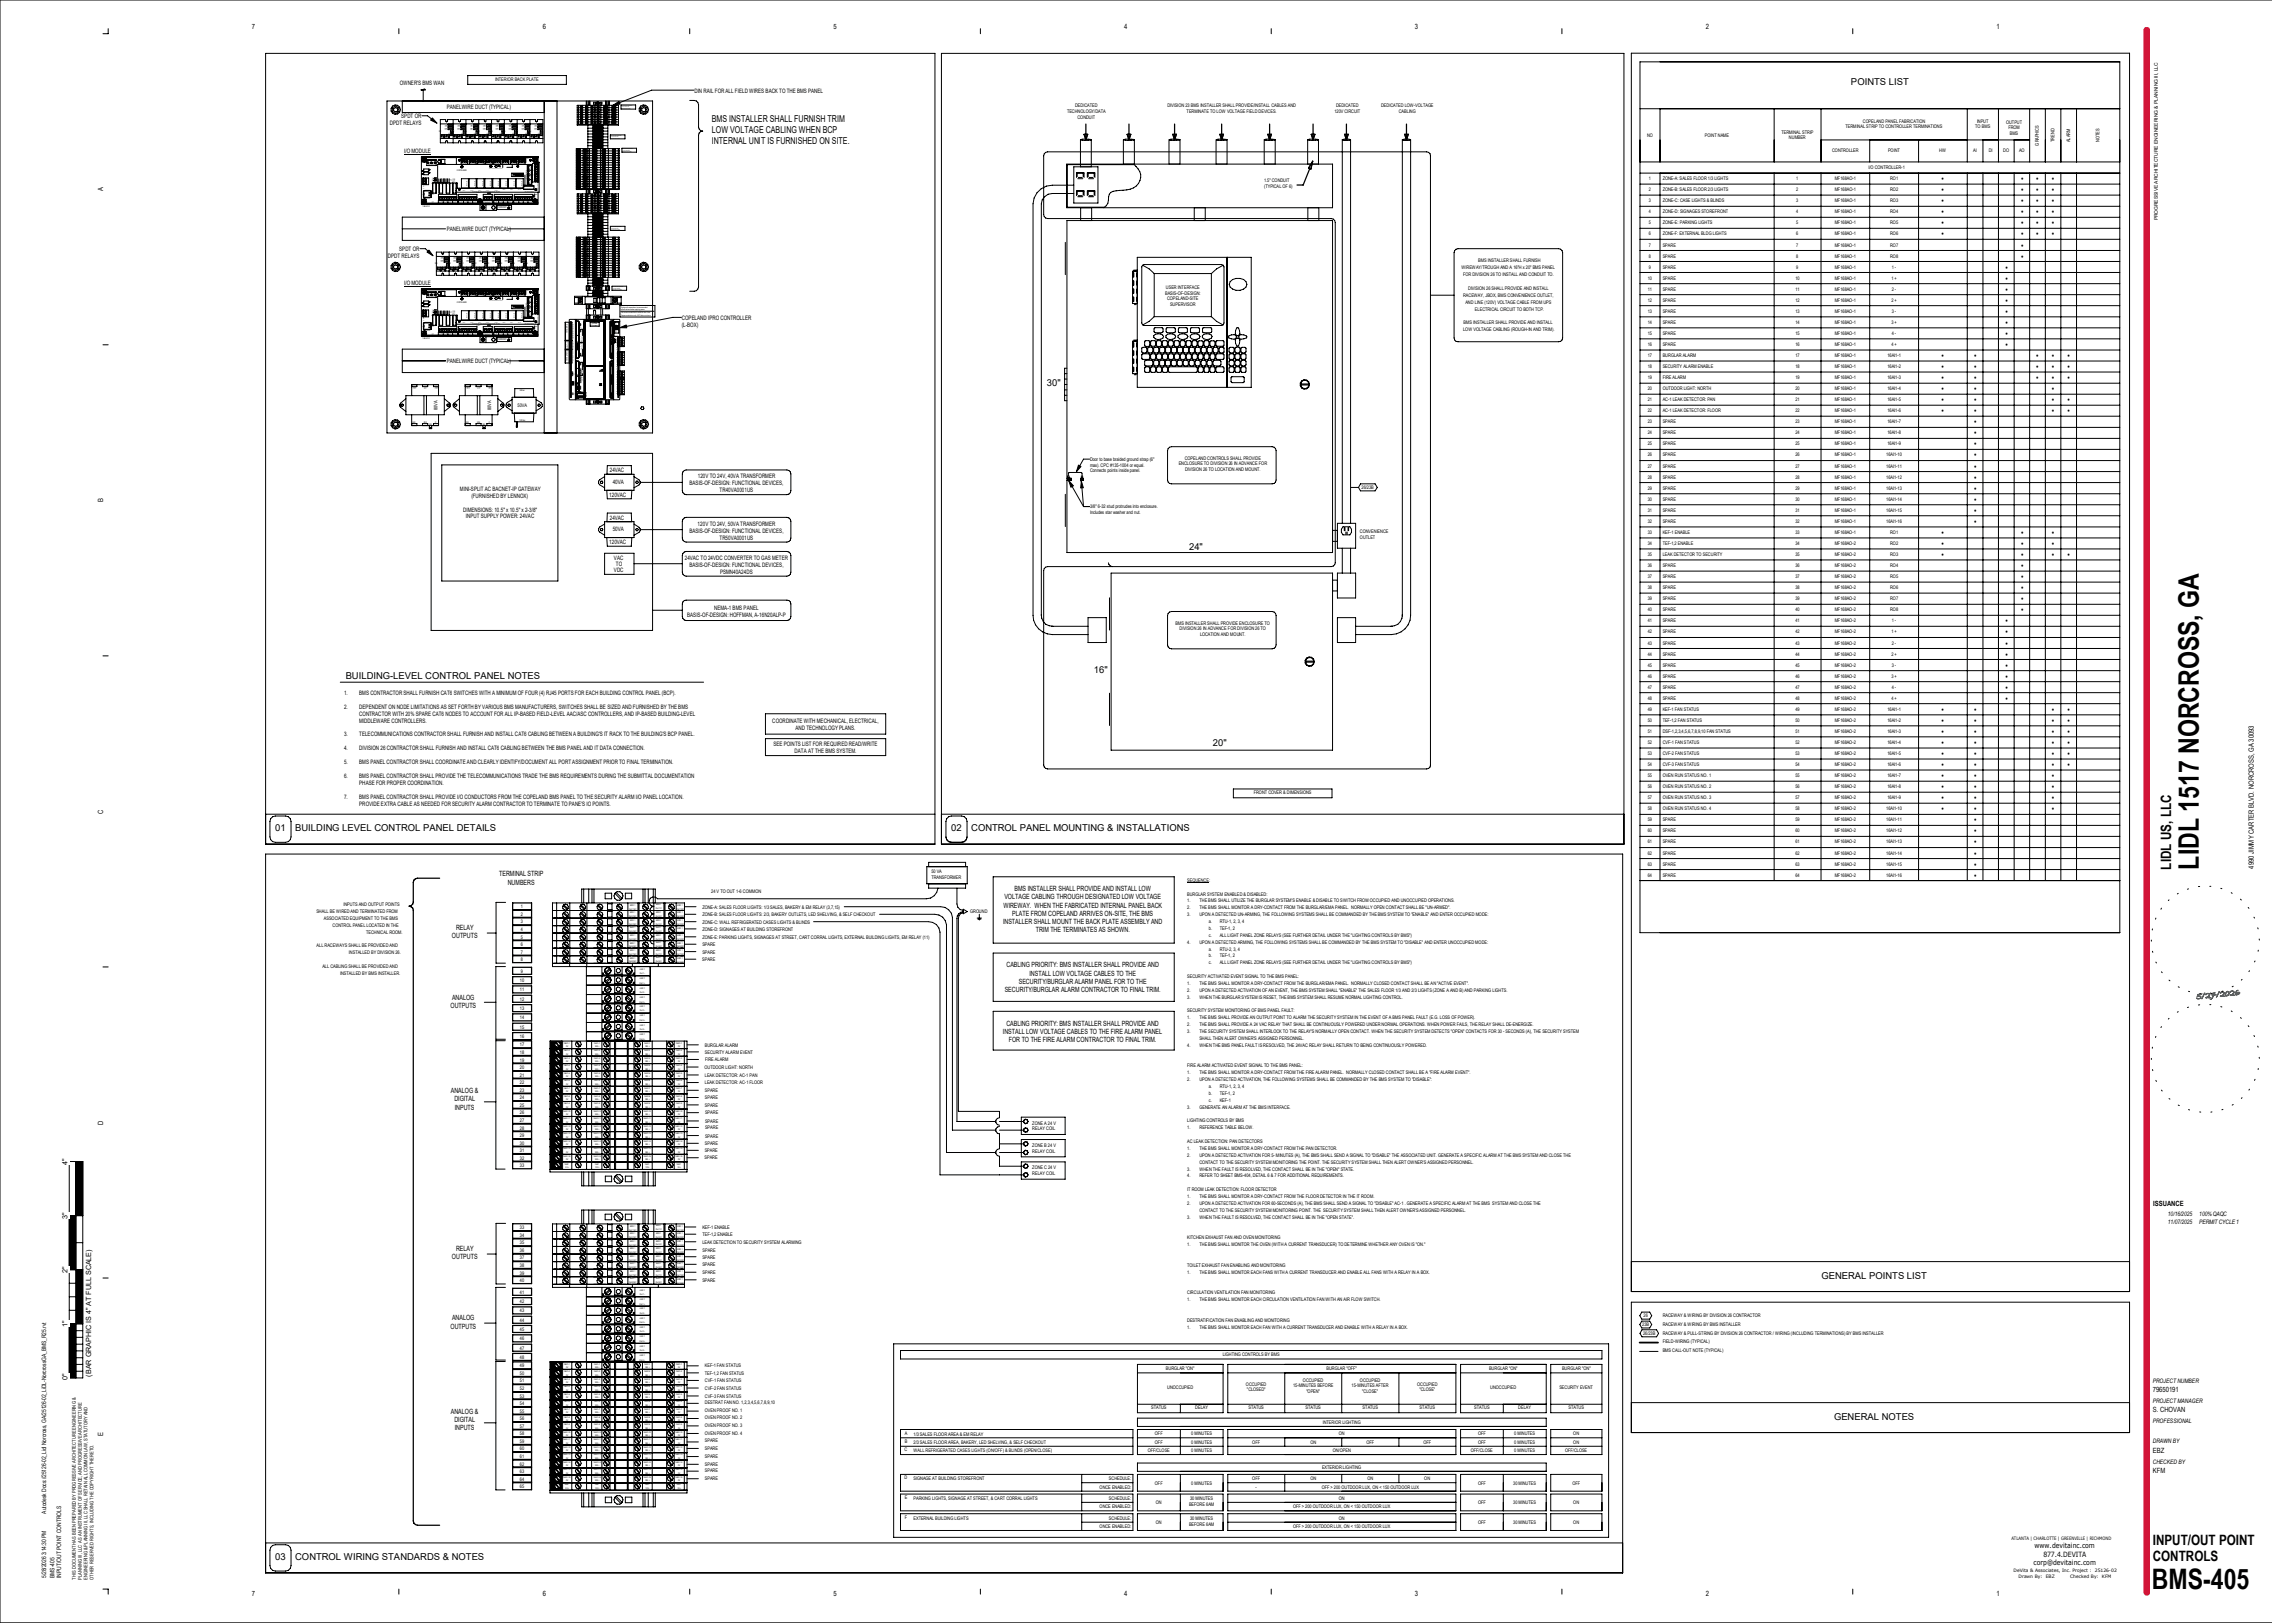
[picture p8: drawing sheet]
<svg xmlns="http://www.w3.org/2000/svg" width="1067mm" height="762mm" viewBox="0 0 1067 762" stroke-linecap="round" stroke-linejoin="round" font-family="sans-serif">
<defs><g id="words">
<g font-size="13.2">
<text x="1032" y="408" transform="rotate(-90 1032 408)">LIDL 1517 NORCROSS, GA</text>
<text x="1010" y="746">BMS</text>
<text x="1034" y="746">-</text>
<text x="1038" y="746">405</text>
</g>
<g font-size="6.7">
<text x="1019" y="408" transform="rotate(-90 1019 408)">LIDL US, LLC</text>
<text x="1011" y="725">INPUT/OUT POINT</text>
<text x="1011" y="733">CONTROLS</text>
</g>
<g font-size="4.5">
<text x="869" y="40">POINTS LIST</text>
<text x="492" y="181">30&quot;</text>
<text x="558" y="258">24&quot;</text>
<text x="514" y="316">16&quot;</text>
<text x="162" y="319">BUILDING</text>
<text x="183" y="319">-</text>
<text x="185" y="319">LEVEL CONTROL PANEL NOTES</text>
<text x="570" y="350">20&quot;</text>
<text x="129" y="390">01</text>
<text x="139" y="390">BUILDING LEVEL CONTROL PANEL DETAILS</text>
<text x="447" y="390">02</text>
<text x="456" y="390">CONTROL PANEL MOUNTING &amp; INSTALLATIONS</text>
<text x="855" y="600">GENERAL POINTS LIST</text>
<text x="861" y="667">GENERAL NOTES</text>
<text x="129" y="732">03</text>
<text x="139" y="732">CONTROL WIRING STANDARDS &amp; NOTES</text>
</g>
<g font-size="4.4">
<text x="334" y="57">BMS INSTALLER SHALL FURNISH TRIM</text>
<text x="334" y="62">LOW VOLTAGE CABLING WHEN BCP</text>
<text x="334" y="67">INTERNAL UNIT IS FURNISHED ON SITE.</text>
</g>
<text font-size="4.2" fill="#0080c0" x="1031" y="469" transform="rotate(-6 1031 469)">5/27/2026</text>
<g font-size="3.4">
<text x="118" y="14">7</text>
<text x="255" y="14">6</text>
<text x="391" y="14">5</text>
<text x="528" y="14">4</text>
<text x="664" y="14">3</text>
<text x="801" y="14">2</text>
<text x="937" y="14">1</text>
<text x="49" y="90" transform="rotate(-90 49 90)">A</text>
<text x="49" y="236" transform="rotate(-90 49 236)">B</text>
<text x="49" y="382" transform="rotate(-90 49 382)">C</text>
<text x="1058" y="408" transform="rotate(-90 1058 408)">4990 JIMMY CARTER BLVD. NORCROSS, GA 30093</text>
<text x="234" y="411">TERMINAL STRIP</text>
<text x="238" y="415">NUMBERS</text>
<text x="476" y="418">BMS INSTALLER SHALL PROVIDE AND INSTALL LOW</text>
<text x="472" y="422">VOLTAGE CABLING THROUGH DESIGNATED LOW VOLTAGE</text>
<text x="471" y="426">WIREWAY. WHEN THE FABRICATED INTERNAL PANEL BACK</text>
<text x="475" y="430">PLATE FROM COPELAND ARRIVES ON</text>
<text x="522" y="430">-</text>
<text x="523" y="430">SITE, THE BMS</text>
<text x="214" y="436">RELAY</text>
<text x="471" y="434">INSTALLER SHALL MOUNT THE BACK PLATE ASSEMBLY AND</text>
<text x="486" y="438">TRIM THE TERMINATES AS SHOWN.</text>
<text x="212" y="440">OUTPUTS</text>
<text x="473" y="454">CABLING PRIORITY: BMS INSTALLER SHALL PROVIDE AND</text>
<text x="478" y="462">SECURITY/BURGLAR ALARM PANEL FOR TO THE</text>
<text x="483" y="458">INSTALL LOW VOLTAGE CABLES TO THE</text>
<text x="472" y="466">SECURITY/BURGLAR ALARM CONTRACTOR TO FINAL TRIM.</text>
<text x="211" y="473">OUTPUTS</text>
<text x="212" y="469">ANALOG</text>
<text x="471" y="485">INSTALL LOW VOLTAGE CABLES TO THE FIRE ALARM PANEL</text>
<text x="473" y="482">CABLING PRIORITY: BMS INSTALLER SHALL PROVIDE AND</text>
<text x="474" y="489">FOR TO THE FIRE ALARM CONTRACTOR TO FINAL TRIM.</text>
<text x="212" y="513">ANALOG &amp;</text>
<text x="213" y="517">DIGITAL</text>
<text x="214" y="521">INPUTS</text>
<text x="49" y="528" transform="rotate(-90 49 528)">D</text>
<text x="32" y="547" transform="rotate(-90 32 547)">4&quot;</text>
<text x="1011" y="566">ISSUANCE</text>
<text x="32" y="572" transform="rotate(-90 32 572)">3&quot;</text>
<text x="214" y="587">RELAY</text>
<text x="212" y="591">OUTPUTS</text>
<text x="32" y="598" transform="rotate(-90 32 598)">2&quot;</text>
<text x="32" y="623" transform="rotate(-90 32 623)">1&quot;</text>
<text x="211" y="624">OUTPUTS</text>
<text x="212" y="620">ANALOG</text>
<text x="32" y="648" transform="rotate(-90 32 648)">0&quot;</text>
<text x="43" y="646" transform="rotate(-90 43 646)">(BAR GRAPHIC IS 4&quot; AT FULL SCALE)</text>
<text x="1011" y="654">79650191</text>
<text x="212" y="664">ANALOG &amp;</text>
<text x="1011" y="663">S. CHOVAN</text>
<text x="213" y="668">DIGITAL</text>
<text x="214" y="672">INPUTS</text>
<text x="49" y="674" transform="rotate(-90 49 674)">E</text>
<text x="1011" y="682">EBZ</text>
<text x="1011" y="691">KFM</text>
<text x="955" y="727">www.devitainc.com</text>
<text x="959" y="731">877.4.DEVITA</text>
<text x="955" y="735">corp@devitainc.com</text>
<text x="118" y="749">7</text>
<text x="255" y="749">6</text>
<text x="391" y="749">5</text>
<text x="528" y="749">4</text>
<text x="664" y="749">3</text>
<text x="801" y="749">2</text>
<text x="937" y="749">1</text>
</g>
<g font-size="2.9">
<text x="183" y="59">DPDT RELAYS</text>
<text x="188" y="56">SPDT OR</text>
<text x="187" y="118">SPDT OR</text>
<text x="182" y="121">DPDT RELAYS</text>
<text x="320" y="150">COPELAND IPRO CONTROLLER</text>
<text x="320" y="153">(L-BOX)</text>
<text x="335" y="286">NEMA-1 BMS PANEL</text>
<text x="323" y="289">BASIS-OF-DESIGN: HOFFMAN, A-16N20ALP-P</text>
<text x="363" y="340">COORDINATE WITH MECHANICAL, ELECTRICAL,</text>
<text x="373" y="343">AND TECHNOLOGY PLANS.</text>
<text x="363" y="350">SEE POINTS LIST FOR REQUIRED READ/WRITE</text>
<text x="373" y="353">DATA AT THE BMS SYSTEM.</text>
<text x="1018" y="571">10/16/2025</text>
<text x="1018" y="575">11/07/2025</text>
<text x="1033" y="571">100% QAQC</text>
<text x="1033" y="575">PERMIT CYCLE 1</text>
<text x="1011" y="649">PROJECT NUMBER</text>
<text x="1011" y="659">PROJECT MANAGER</text>
<text x="1011" y="668">PROFESSIONAL</text>
<text x="1011" y="678">DRAWN BY</text>
<text x="1011" y="687">CHECKED BY</text>
<text x="26" y="741" transform="rotate(-90 26 741)">BMS-405</text>
<text x="29" y="741" transform="rotate(-90 29 741)">INPUT/OUT POINT CONTROLS</text>
</g>
<g font-size="2.8">
<text x="188" y="40">OWNER'S BMS WAN</text>
<text x="326" y="43">DIN RAIL FOR ALL FIELD WIRES BACK TO THE BMS PANEL</text>
<text x="210" y="51">PANELWIRE DUCT (TYPICAL)</text>
<text x="190" y="72">I/O MODULE</text>
<text x="210" y="109">PANELWIRE DUCT (TYPICAL)</text>
<text x="190" y="134">I/O MODULE</text>
<text x="210" y="171">PANELWIRE DUCT (TYPICAL)</text>
<text x="286" y="222">24VAC</text>
<text x="288" y="227">40VA</text>
<text x="324" y="228">BASIS-OF-DESIGN: FUNCTIONAL DEVICES,</text>
<text x="328" y="225">120V TO 24V, 40VA TRANSFORMER</text>
<text x="216" y="231">MINI-SPLIT AC BACNET-IP GATEWAY</text>
<text x="221" y="234">(FURNISHED BY LENNOX)</text>
<text x="286" y="233">120VAC</text>
<text x="338" y="231">TR40VA0001US</text>
<text x="218" y="240">DIMENSIONS: 10.5&quot; x 10.5&quot; x 2-3/8&quot;</text>
<text x="219" y="243">INPUT SUPPLY POWER: 24VAC</text>
<text x="286" y="244">24VAC</text>
<text x="288" y="250">50VA</text>
<text x="324" y="250">BASIS-OF-DESIGN: FUNCTIONAL DEVICES,</text>
<text x="328" y="247">120V TO 24V, 50VA TRANSFORMER</text>
<text x="286" y="255">120VAC</text>
<text x="338" y="253">TR50VA0001US</text>
<text x="288" y="263">VAC</text>
<text x="322" y="263">24VAC TO 24VDC CONVERTER TO GAS METER</text>
<text x="288" y="268">VDC</text>
<text x="289" y="266">TO</text>
<text x="324" y="266">BASIS-OF-DESIGN: FUNCTIONAL DEVICES,</text>
<text x="338" y="269">PSMN40A24DS</text>
<text x="162" y="326">1.</text>
<text x="169" y="326">BMS CONTRACTOR SHALL FURNISH CAT6 SWITCHES WITH A MINIMUM OF FOUR (4) RJ45 PORTS FOR EACH BUILDING CONTROL PANEL (BCP).</text>
<text x="162" y="333">2.</text>
<text x="169" y="333">DEPENDENT ON NODE LIMITATIONS AS SET FORTH BY VARIOUS BMS MANUFACTURERS, SWITCHES SHALL BE SIZED AND FURNISHED BY THE BMS</text>
<text x="169" y="336">CONTRACTOR WITH 20% SPARE CAT6 NODES TO ACCOUNT FOR ALL IP-BASED FIELD-LEVEL AAC/ASC CONTROLLERS, AND IP-BASED BUILDING-LEVEL</text>
<text x="169" y="339">MIDDLEWARE CONTROLLERS.</text>
<text x="162" y="346">3.</text>
<text x="169" y="346">TELECOMMUNICATIONS CONTRACTOR SHALL FURNISH AND INSTALL CAT6 CABLING BETWEEN A BUILDING'S IT RACK TO THE BUILDING'S BCP PANEL.</text>
<text x="162" y="352">4.</text>
<text x="169" y="352">DIVISION 26 CONTRACTOR SHALL FURNISH AND INSTALL CAT6 CABLING BETWEEN THE BMS PANEL AND IT DATA CONNECTION.</text>
<text x="162" y="359">5.</text>
<text x="169" y="359">BMS PANEL CONTRACTOR SHALL COORDINATE AND CLEARLY IDENTIFY/DOCUMENT ALL PORT ASSIGNMENT PRIOR TO FINAL TERMINATION.</text>
<text x="162" y="365">6.</text>
<text x="169" y="365">BMS PANEL CONTRACTOR SHALL PROVIDE THE TELECOMMUNICATIONS TRADE THE BMS REQUIREMENTS DURING THE SUBMITTAL DOCUMENTATION</text>
<text x="169" y="368">PHASE FOR PROPER COORDINATION.</text>
<text x="162" y="375">7.</text>
<text x="169" y="375">BMS PANEL CONTRACTOR SHALL PROVIDE I/O CONDUCTORS FROM THE COPELAND BMS PANEL TO THE SECURITY ALARM I/O PANEL LOCATION.</text>
<text x="169" y="378">PROVIDE EXTRA CABLE AS NEEDED FOR SECURITY ALARM CONTRACTOR TO TERMINATE TO PANE'S IO POINTS.</text>
<text x="22" y="711" transform="rotate(-90 22 711)">Autodesk Docs://25126-02_Lidl Norcross, GA/25126-02_LiDL-NorcrossGA_BMS_R25.rvt</text>
<text x="22" y="741" transform="rotate(-90 22 741)">5/28/2026 3:14:30 PM</text>
</g>
<g font-size="2.3">
<text x="232" y="38">INTERIOR BACK PLATE</text>
<text x="501" y="53">TECHNOLOGY/DATA</text>
<text x="505" y="50">DEDICATED</text>
<text x="548" y="50">DIVISION 23 BMS INSTALLER SHALL PROVIDE/INSTALL CABLES AND</text>
<text x="557" y="53">TERMINATE TO LOW VOLTAGE FIELD DEVICES.</text>
<text x="627" y="53">120V CIRCUIT</text>
<text x="627" y="50">DEDICATED</text>
<text x="648" y="50">DEDICATED LOW-VOLTAGE</text>
<text x="657" y="53">CABLING</text>
<text x="506" y="56">CONDUIT</text>
<text x="875" y="58">COPELAND PANEL FABRICATION</text>
<text x="928" y="58">INPUT</text>
<text x="942" y="58">OUTPUT</text>
<text x="773" y="64">NO</text>
<text x="801" y="64">POINT NAME</text>
<text x="837" y="63">TERMINAL STRIP</text>
<text x="840" y="65">NUMBER</text>
<text x="867" y="60">TERMINAL STRIP TO CONTROLLER TERMINATIONS</text>
<text x="927" y="60">TO BMS</text>
<text x="943" y="61">FROM</text>
<text x="944" y="63">BMS</text>
<text x="860" y="72">CONTROLLER</text>
<text x="887" y="72">POINT</text>
<text x="911" y="72">HW</text>
<text x="927" y="72">AI</text>
<text x="934" y="72">DI</text>
<text x="941" y="72">DO</text>
<text x="948" y="72">AO</text>
<text x="957" y="68" transform="rotate(-90 957 68)">GRAPHICS</text>
<text x="965" y="67" transform="rotate(-90 965 67)">TREND</text>
<text x="972" y="67" transform="rotate(-90 972 67)">ALARM</text>
<text x="986" y="67" transform="rotate(-90 986 67)">NOTES</text>
<text x="877" y="79">I/O CONTROLLER-1</text>
<text x="594" y="85">1.5&quot; CONDUIT</text>
<text x="594" y="88">(TYPICAL OF 6)</text>
<text x="774" y="90">2</text>
<text x="774" y="85">1</text>
<text x="781" y="90">ZONE-B: SALES FLOOR 2/3 LIGHTS</text>
<text x="781" y="85">ZONE-A: SALES FLOOR 1/3 LIGHTS</text>
<text x="843" y="90">2</text>
<text x="843" y="85">1</text>
<text x="861" y="90">MF168AO-1</text>
<text x="861" y="85">MF168AO-1</text>
<text x="887" y="85">RO1</text>
<text x="887" y="90">RO2</text>
<text x="912" y="85">●</text>
<text x="912" y="90">●</text>
<text x="949" y="85">●</text>
<text x="949" y="90">●</text>
<text x="956" y="85">●</text>
<text x="956" y="90">●</text>
<text x="963" y="85">●</text>
<text x="963" y="90">●</text>
<text x="774" y="95">3</text>
<text x="781" y="95">ZONE-C: CASE LIGHTS &amp; BLINDS</text>
<text x="843" y="95">3</text>
<text x="861" y="95">MF168AO-1</text>
<text x="887" y="95">RO3</text>
<text x="912" y="95">●</text>
<text x="949" y="95">●</text>
<text x="956" y="95">●</text>
<text x="963" y="95">●</text>
<text x="774" y="100">4</text>
<text x="781" y="100">ZONE-D: SIGNAGES STOREFRONT</text>
<text x="843" y="100">4</text>
<text x="861" y="100">MF168AO-1</text>
<text x="887" y="100">RO4</text>
<text x="912" y="100">●</text>
<text x="949" y="100">●</text>
<text x="956" y="100">●</text>
<text x="963" y="100">●</text>
<text x="774" y="105">5</text>
<text x="781" y="105">ZONE-E: PARKING LIGHTS</text>
<text x="843" y="105">5</text>
<text x="861" y="105">MF168AO-1</text>
<text x="887" y="105">RO5</text>
<text x="912" y="105">●</text>
<text x="949" y="105">●</text>
<text x="956" y="105">●</text>
<text x="963" y="105">●</text>
<text x="1013" y="103" transform="rotate(-90 1013 103)">PROGRESSIVE ARCHITECTURE ENGINEERING &amp; PLANNING III, LLC</text>
<text x="774" y="110">6</text>
<text x="781" y="110">ZONE-F: EXTERNAL BLDG LIGHTS</text>
<text x="843" y="110">6</text>
<text x="861" y="110">MF168AO-1</text>
<text x="887" y="110">RO6</text>
<text x="912" y="110">●</text>
<text x="949" y="110">●</text>
<text x="956" y="110">●</text>
<text x="963" y="110">●</text>
<text x="774" y="116">7</text>
<text x="781" y="116">SPARE</text>
<text x="843" y="116">7</text>
<text x="861" y="116">MF168AO-1</text>
<text x="887" y="116">RO7</text>
<text x="949" y="116">●</text>
<text x="694" y="123">BMS INSTALLER SHALL FURNISH</text>
<text x="774" y="121">8</text>
<text x="781" y="121">SPARE</text>
<text x="843" y="121">8</text>
<text x="861" y="121">MF168AO-1</text>
<text x="887" y="121">RO8</text>
<text x="949" y="121">●</text>
<text x="686" y="126">WIREWAY/TROUGH AND A 16&quot;H x 20&quot; BMS PANEL</text>
<text x="687" y="130">FOR DIVISION 26 TO INSTALL AND CONDUIT TO.</text>
<text x="774" y="131">10</text>
<text x="774" y="126">9</text>
<text x="781" y="131">SPARE</text>
<text x="781" y="126">SPARE</text>
<text x="843" y="131">10</text>
<text x="843" y="126">9</text>
<text x="861" y="126">MF168AO-1</text>
<text x="861" y="131">MF168AO-1</text>
<text x="888" y="131">1 +</text>
<text x="888" y="126">1 -</text>
<text x="942" y="126">●</text>
<text x="942" y="131">●</text>
<text x="547" y="136">USER INTERFACE</text>
<text x="689" y="136">DIVISION 26 SHALL PROVIDE AND INSTALL</text>
<text x="774" y="136">11</text>
<text x="781" y="136">SPARE</text>
<text x="843" y="136">11</text>
<text x="861" y="136">MF168AO-1</text>
<text x="888" y="136">2 -</text>
<text x="942" y="136">●</text>
<text x="547" y="138">BASIS-OF-DESIGN:</text>
<text x="548" y="141">COPELAND-SITE</text>
<text x="549" y="144">SUPERVISOR</text>
<text x="687" y="139">RACEWAY, JBOX, BMS CONVENIENCE OUTLET,</text>
<text x="688" y="143">AND LINE (120V) VOLTAGE CABLE FROM UPS</text>
<text x="774" y="142">12</text>
<text x="781" y="142">SPARE</text>
<text x="843" y="142">12</text>
<text x="861" y="142">MF168AO-1</text>
<text x="888" y="142">2 +</text>
<text x="942" y="142">●</text>
<text x="693" y="146">ELECTRICAL CIRCUIT TO BOTH TCP.</text>
<text x="774" y="147">13</text>
<text x="781" y="147">SPARE</text>
<text x="843" y="147">13</text>
<text x="861" y="147">MF168AO-1</text>
<text x="888" y="147">3 -</text>
<text x="942" y="147">●</text>
<text x="687" y="155">LOW VOLTAGE CABLING (ROUGH-IN AND TRIM).</text>
<text x="687" y="152">BMS INSTALLER SHALL PROVIDE AND INSTALL</text>
<text x="774" y="152">14</text>
<text x="781" y="152">SPARE</text>
<text x="843" y="152">14</text>
<text x="861" y="152">MF168AO-1</text>
<text x="888" y="152">3 +</text>
<text x="942" y="152">●</text>
<text x="774" y="157">15</text>
<text x="781" y="157">SPARE</text>
<text x="843" y="157">15</text>
<text x="861" y="157">MF168AO-1</text>
<text x="888" y="157">4 -</text>
<text x="942" y="157">●</text>
<text x="774" y="162">16</text>
<text x="774" y="168">17</text>
<text x="781" y="162">SPARE</text>
<text x="781" y="168">BURGLAR ALARM</text>
<text x="843" y="162">16</text>
<text x="843" y="168">17</text>
<text x="861" y="162">MF168AO-1</text>
<text x="861" y="168">MF168AO-1</text>
<text x="886" y="168">16AI1-1</text>
<text x="888" y="162">4 +</text>
<text x="912" y="168">●</text>
<text x="927" y="168">●</text>
<text x="942" y="162">●</text>
<text x="956" y="168">●</text>
<text x="963" y="168">●</text>
<text x="971" y="168">●</text>
<text x="774" y="173">18</text>
<text x="781" y="173">SECURITY ALARM ENABLE</text>
<text x="843" y="173">18</text>
<text x="861" y="173">MF168AO-1</text>
<text x="886" y="173">16AI1-2</text>
<text x="912" y="173">●</text>
<text x="927" y="173">●</text>
<text x="956" y="173">●</text>
<text x="963" y="173">●</text>
<text x="971" y="173">●</text>
<text x="774" y="178">19</text>
<text x="781" y="178">FIRE ALARM</text>
<text x="843" y="178">19</text>
<text x="861" y="178">MF168AO-1</text>
<text x="886" y="178">16AI1-3</text>
<text x="912" y="178">●</text>
<text x="927" y="178">●</text>
<text x="956" y="178">●</text>
<text x="963" y="178">●</text>
<text x="971" y="178">●</text>
<text x="774" y="183">20</text>
<text x="781" y="183">OUTDOOR LIGHT: NORTH</text>
<text x="843" y="183">20</text>
<text x="861" y="183">MF168AO-1</text>
<text x="886" y="183">16AI1-4</text>
<text x="912" y="183">●</text>
<text x="927" y="183">●</text>
<text x="963" y="183">●</text>
<text x="243" y="191">50VA</text>
<text x="774" y="188">21</text>
<text x="781" y="188">AC-1 LEAK DETECTOR: PAN</text>
<text x="843" y="188">21</text>
<text x="861" y="188">MF168AO-1</text>
<text x="886" y="188">16AI1-5</text>
<text x="912" y="188">●</text>
<text x="927" y="188">●</text>
<text x="963" y="188">●</text>
<text x="971" y="188">●</text>
<text x="205" y="192" transform="rotate(-90 205 192)">80VA</text>
<text x="231" y="192" transform="rotate(-90 231 192)">80VA</text>
<text x="774" y="194">22</text>
<text x="781" y="194">AC-1 LEAK DETECTOR: FLOOR</text>
<text x="843" y="194">22</text>
<text x="861" y="194">MF168AO-1</text>
<text x="886" y="194">16AI1-6</text>
<text x="912" y="194">●</text>
<text x="927" y="194">●</text>
<text x="963" y="194">●</text>
<text x="971" y="194">●</text>
<text x="774" y="199">23</text>
<text x="774" y="204">24</text>
<text x="781" y="204">SPARE</text>
<text x="781" y="199">SPARE</text>
<text x="843" y="199">23</text>
<text x="843" y="204">24</text>
<text x="861" y="199">MF168AO-1</text>
<text x="861" y="204">MF168AO-1</text>
<text x="886" y="199">16AI1-7</text>
<text x="886" y="204">16AI1-8</text>
<text x="927" y="199">●</text>
<text x="927" y="204">●</text>
<text x="774" y="209">25</text>
<text x="781" y="209">SPARE</text>
<text x="843" y="209">25</text>
<text x="861" y="209">MF168AO-1</text>
<text x="886" y="209">16AI1-9</text>
<text x="927" y="209">●</text>
<text x="556" y="216">COPELAND CONTROLS SHALL PROVIDE</text>
<text x="774" y="214">26</text>
<text x="781" y="214">SPARE</text>
<text x="843" y="214">26</text>
<text x="861" y="214">MF168AO-1</text>
<text x="886" y="214">16AI1-10</text>
<text x="927" y="214">●</text>
<text x="512" y="216">Door to base braided ground strap (6&quot;</text>
<text x="512" y="219">max). CPC #135-1004 or equal.</text>
<text x="512" y="222">Connects points inside panel.</text>
<text x="553" y="218">ENCLOSURE TO DIVISION 26 IN ADVANCE FOR</text>
<text x="556" y="221">DIVISION 26 TO LOCATION AND MOUNT.</text>
<text x="774" y="220">27</text>
<text x="781" y="220">SPARE</text>
<text x="843" y="220">27</text>
<text x="861" y="220">MF168AO-1</text>
<text x="886" y="220">16AI1-11</text>
<text x="927" y="220">●</text>
<text x="774" y="225">28</text>
<text x="781" y="225">SPARE</text>
<text x="843" y="225">28</text>
<text x="861" y="225">MF168AO-1</text>
<text x="886" y="225">16AI1-12</text>
<text x="927" y="225">●</text>
<text x="639" y="230">26/23B</text>
<text x="774" y="230">29</text>
<text x="781" y="230">SPARE</text>
<text x="843" y="230">29</text>
<text x="861" y="230">MF168AO-1</text>
<text x="886" y="230">16AI1-13</text>
<text x="927" y="230">●</text>
<text x="512" y="239">3/8&quot; 6-32 stud protrudes into enclosure.</text>
<text x="774" y="235">30</text>
<text x="781" y="235">SPARE</text>
<text x="843" y="235">30</text>
<text x="861" y="235">MF168AO-1</text>
<text x="886" y="235">16AI1-14</text>
<text x="927" y="235">●</text>
<text x="512" y="241">Includes star washer and nut.</text>
<text x="774" y="240">31</text>
<text x="774" y="245">32</text>
<text x="781" y="240">SPARE</text>
<text x="781" y="245">SPARE</text>
<text x="843" y="240">31</text>
<text x="843" y="245">32</text>
<text x="861" y="240">MF168AO-1</text>
<text x="861" y="245">MF168AO-1</text>
<text x="886" y="240">16AI1-15</text>
<text x="886" y="245">16AI1-16</text>
<text x="927" y="240">●</text>
<text x="927" y="245">●</text>
<text x="639" y="250">CONVENIENCE</text>
<text x="774" y="251">33</text>
<text x="781" y="251">KEF-1 ENABLE</text>
<text x="843" y="251">33</text>
<text x="861" y="251">MF168AO-1</text>
<text x="887" y="251">RO1</text>
<text x="912" y="251">●</text>
<text x="949" y="251">●</text>
<text x="963" y="251">●</text>
<text x="639" y="253">OUTLET</text>
<text x="774" y="256">34</text>
<text x="781" y="256">TEF-1,2 ENABLE</text>
<text x="843" y="256">34</text>
<text x="861" y="256">MF168AO-2</text>
<text x="887" y="256">RO2</text>
<text x="912" y="256">●</text>
<text x="949" y="256">●</text>
<text x="963" y="256">●</text>
<text x="774" y="261">35</text>
<text x="781" y="261">LEAK DETECTOR TO SECURITY</text>
<text x="843" y="261">35</text>
<text x="861" y="261">MF168AO-2</text>
<text x="887" y="261">RO3</text>
<text x="912" y="261">●</text>
<text x="949" y="261">●</text>
<text x="963" y="261">●</text>
<text x="971" y="261">●</text>
<text x="774" y="266">36</text>
<text x="781" y="266">SPARE</text>
<text x="843" y="266">36</text>
<text x="861" y="266">MF168AO-2</text>
<text x="887" y="266">RO4</text>
<text x="949" y="266">●</text>
<text x="774" y="271">37</text>
<text x="781" y="271">SPARE</text>
<text x="843" y="271">37</text>
<text x="861" y="271">MF168AO-2</text>
<text x="887" y="271">RO5</text>
<text x="949" y="271">●</text>
<text x="774" y="277">38</text>
<text x="774" y="282">39</text>
<text x="781" y="277">SPARE</text>
<text x="781" y="282">SPARE</text>
<text x="843" y="277">38</text>
<text x="843" y="282">39</text>
<text x="861" y="277">MF168AO-2</text>
<text x="861" y="282">MF168AO-2</text>
<text x="887" y="277">RO6</text>
<text x="887" y="282">RO7</text>
<text x="949" y="277">●</text>
<text x="949" y="282">●</text>
<text x="774" y="287">40</text>
<text x="781" y="287">SPARE</text>
<text x="843" y="287">40</text>
<text x="861" y="287">MF168AO-2</text>
<text x="887" y="287">RO8</text>
<text x="949" y="287">●</text>
<text x="552" y="293">BMS INSTALLER SHALL PROVIDE ENCLOSURE TO</text>
<text x="774" y="292">41</text>
<text x="781" y="292">SPARE</text>
<text x="843" y="292">41</text>
<text x="861" y="292">MF168AO-2</text>
<text x="888" y="292">1 -</text>
<text x="942" y="292">●</text>
<text x="554" y="296">DIVISION 26 IN ADVANCE FOR DIVISION 26 TO</text>
<text x="563" y="299">LOCATION AND MOUNT.</text>
<text x="774" y="297">42</text>
<text x="781" y="297">SPARE</text>
<text x="843" y="297">42</text>
<text x="861" y="297">MF168AO-2</text>
<text x="888" y="297">1 +</text>
<text x="942" y="297">●</text>
<text x="774" y="303">43</text>
<text x="781" y="303">SPARE</text>
<text x="843" y="303">43</text>
<text x="861" y="303">MF168AO-2</text>
<text x="888" y="303">2 -</text>
<text x="942" y="303">●</text>
<text x="774" y="308">44</text>
<text x="781" y="308">SPARE</text>
<text x="843" y="308">44</text>
<text x="861" y="308">MF168AO-2</text>
<text x="888" y="308">2 +</text>
<text x="942" y="308">●</text>
<text x="774" y="313">45</text>
<text x="781" y="313">SPARE</text>
<text x="843" y="313">45</text>
<text x="861" y="313">MF168AO-2</text>
<text x="888" y="313">3 -</text>
<text x="942" y="313">●</text>
<text x="774" y="318">46</text>
<text x="774" y="323">47</text>
<text x="781" y="318">SPARE</text>
<text x="781" y="323">SPARE</text>
<text x="843" y="318">46</text>
<text x="843" y="323">47</text>
<text x="861" y="318">MF168AO-2</text>
<text x="861" y="323">MF168AO-2</text>
<text x="888" y="318">3 +</text>
<text x="888" y="323">4 -</text>
<text x="942" y="318">●</text>
<text x="942" y="323">●</text>
<text x="774" y="329">48</text>
<text x="781" y="329">SPARE</text>
<text x="843" y="329">48</text>
<text x="861" y="329">MF168AO-2</text>
<text x="888" y="329">4 +</text>
<text x="942" y="329">●</text>
<text x="774" y="334">49</text>
<text x="781" y="334">KEF-1 FAN STATUS</text>
<text x="843" y="334">49</text>
<text x="861" y="334">MF168AO-2</text>
<text x="886" y="334">16AI1-1</text>
<text x="912" y="334">●</text>
<text x="927" y="334">●</text>
<text x="963" y="334">●</text>
<text x="971" y="334">●</text>
<text x="774" y="339">50</text>
<text x="781" y="339">TEF-1,2 FAN STATUS</text>
<text x="843" y="339">50</text>
<text x="861" y="339">MF168AO-2</text>
<text x="886" y="339">16AI1-2</text>
<text x="912" y="339">●</text>
<text x="927" y="339">●</text>
<text x="963" y="339">●</text>
<text x="971" y="339">●</text>
<text x="774" y="344">51</text>
<text x="781" y="344">DSF-1,2,3,4,5,6,7,8,9,10 FAN STATUS</text>
<text x="843" y="344">51</text>
<text x="861" y="344">MF168AO-2</text>
<text x="886" y="344">16AI1-3</text>
<text x="912" y="344">●</text>
<text x="927" y="344">●</text>
<text x="963" y="344">●</text>
<text x="971" y="344">●</text>
<text x="774" y="349">52</text>
<text x="781" y="349">CVF-1 FAN STATUS</text>
<text x="843" y="349">52</text>
<text x="861" y="349">MF168AO-2</text>
<text x="886" y="349">16AI1-4</text>
<text x="912" y="349">●</text>
<text x="927" y="349">●</text>
<text x="963" y="349">●</text>
<text x="971" y="349">●</text>
<text x="774" y="354">53</text>
<text x="774" y="360">54</text>
<text x="781" y="354">CVF-2 FAN STATUS</text>
<text x="781" y="360">CVF-3 FAN STATUS</text>
<text x="843" y="354">53</text>
<text x="843" y="360">54</text>
<text x="861" y="354">MF168AO-2</text>
<text x="861" y="360">MF168AO-2</text>
<text x="886" y="354">16AI1-5</text>
<text x="886" y="360">16AI1-6</text>
<text x="912" y="354">●</text>
<text x="912" y="360">●</text>
<text x="927" y="354">●</text>
<text x="927" y="360">●</text>
<text x="963" y="354">●</text>
<text x="963" y="360">●</text>
<text x="971" y="354">●</text>
<text x="971" y="360">●</text>
<text x="774" y="365">55</text>
<text x="781" y="365">OVEN RUN STATUS NO. 1</text>
<text x="843" y="365">55</text>
<text x="861" y="365">MF168AO-2</text>
<text x="886" y="365">16AI1-7</text>
<text x="912" y="365">●</text>
<text x="927" y="365">●</text>
<text x="963" y="365">●</text>
<text x="774" y="370">56</text>
<text x="781" y="370">OVEN RUN STATUS NO. 2</text>
<text x="843" y="370">56</text>
<text x="861" y="370">MF168AO-2</text>
<text x="886" y="370">16AI1-8</text>
<text x="912" y="370">●</text>
<text x="927" y="370">●</text>
<text x="963" y="370">●</text>
<text x="589" y="373">FRONT COVER &amp; DIMENSIONS</text>
<text x="774" y="375">57</text>
<text x="781" y="375">OVEN RUN STATUS NO. 3</text>
<text x="843" y="375">57</text>
<text x="861" y="375">MF168AO-2</text>
<text x="886" y="375">16AI1-9</text>
<text x="912" y="375">●</text>
<text x="927" y="375">●</text>
<text x="963" y="375">●</text>
<text x="774" y="380">58</text>
<text x="781" y="380">OVEN RUN STATUS NO. 4</text>
<text x="843" y="380">58</text>
<text x="861" y="380">MF168AO-2</text>
<text x="886" y="380">16AI1-10</text>
<text x="912" y="380">●</text>
<text x="927" y="380">●</text>
<text x="963" y="380">●</text>
<text x="774" y="386">59</text>
<text x="781" y="386">SPARE</text>
<text x="843" y="386">59</text>
<text x="861" y="386">MF168AO-2</text>
<text x="886" y="386">16AI1-11</text>
<text x="927" y="386">●</text>
<text x="774" y="391">60</text>
<text x="774" y="396">61</text>
<text x="781" y="396">SPARE</text>
<text x="781" y="391">SPARE</text>
<text x="843" y="391">60</text>
<text x="843" y="396">61</text>
<text x="861" y="391">MF168AO-2</text>
<text x="861" y="396">MF168AO-2</text>
<text x="886" y="391">16AI1-12</text>
<text x="886" y="396">16AI1-13</text>
<text x="927" y="391">●</text>
<text x="927" y="396">●</text>
<text x="774" y="401">62</text>
<text x="781" y="401">SPARE</text>
<text x="843" y="401">62</text>
<text x="861" y="401">MF168AO-2</text>
<text x="886" y="401">16AI1-14</text>
<text x="927" y="401">●</text>
<text x="774" y="406">63</text>
<text x="781" y="406">SPARE</text>
<text x="843" y="406">63</text>
<text x="861" y="406">MF168AO-2</text>
<text x="886" y="406">16AI1-15</text>
<text x="927" y="406">●</text>
<text x="437" y="410">50 VA</text>
<text x="437" y="413">TRANSFORMER</text>
<text x="557" y="414">SEQUENCE:</text>
<text x="774" y="412">64</text>
<text x="781" y="412">SPARE</text>
<text x="843" y="412">64</text>
<text x="861" y="412">MF168AO-2</text>
<text x="886" y="412">16AI1-16</text>
<text x="927" y="412">●</text>
<text x="334" y="419">24 V TO OUT 1-6 COMMON</text>
<text x="161" y="425">INPUTS AND OUTPUT POINTS</text>
<text x="557" y="424">1.</text>
<text x="557" y="420">BURGLAR SYSTEM ENABLED &amp; DISABLED:</text>
<text x="563" y="424">THE BMS SHALL UTILIZE THE BURGLAR SYSTEM'S ENABLE &amp; DISABLE TO SWITCH FROM OCCUPIED AND UNOCCUPIED OPERATIONS.</text>
<text x="149" y="429">SHALL BE WIRED AND TERMINATED FROM</text>
<text x="152" y="432">ASSOCIATED EQUIPMENT TO THE BMS</text>
<text x="245" y="426">1</text>
<text x="245" y="430">2</text>
<text x="330" y="427">ZONE-A: SALES FLOOR LIGHTS: 1/3 SALES, BAKERY &amp; EM RELAY (3,7,15)</text>
<text x="330" y="430">ZONE-B: SALES FLOOR LIGHTS: 2/3, BAKERY OUTLETS, LED SHELVING, &amp; SELF CHECKOUT</text>
<text x="456" y="428">GROUND</text>
<text x="557" y="427">2.</text>
<text x="557" y="430">3.</text>
<text x="563" y="427">THE BMS SHALL MONITOR A DRY-CONTACT FROM THE BURGLAR/EMA PANEL. NORMALLY OPEN CONTACT SHALL BE &quot;UN-ARMED&quot;.</text>
<text x="563" y="430">UPON A DETECTED UN-ARMING, THE FOLLOWING SYSTEMS SHALL BE COMMANDED BY THE BMS SYSTEM TO &quot;ENABLE&quot; AND ENTER OCCUPIED MODE:</text>
<text x="156" y="435">CONTROL PANEL LOCATED IN THE</text>
<text x="245" y="434">3</text>
<text x="245" y="437">4</text>
<text x="330" y="434">ZONE-C: WALL REFRIGERATED CASES LIGHTS &amp; BLINDS</text>
<text x="330" y="437">ZONE-D: SIGNAGES AT BUILDING STOREFRONT</text>
<text x="568" y="433">a.</text>
<text x="568" y="437">b.</text>
<text x="573" y="433">RTU-1, 2, 3, 4</text>
<text x="573" y="437">TEF-1, 2</text>
<text x="172" y="438">TECHNICAL ROOM.</text>
<text x="245" y="441">5</text>
<text x="330" y="441">ZONE-E: PARKING LIGHTS, SIGNAGES AT STREET, CART CORRAL LIGHTS, EXTERNAL BUILDING LIGHTS, EM RELAY (11)</text>
<text x="557" y="443">4.</text>
<text x="563" y="443">UPON A DETECTED ARMING, THE FOLLOWING SYSTEMS SHALL BE COMMANDED BY THE BMS SYSTEM TO &quot;DISABLE&quot; AND ENTER UNOCCUPIED MODE:</text>
<text x="568" y="440">c.</text>
<text x="573" y="440">ALL LIGHT PANEL ZONE RELAYS (SEE FURTHER DETAIL UNDER THE &quot;LIGHTING CONTROLS BY BMS&quot;)</text>
<text x="149" y="445">ALL RACEWAYS SHALL BE PROVIDED AND</text>
<text x="164" y="448">INSTALLED BY DIVISION 26.</text>
<text x="245" y="444">6</text>
<text x="245" y="448">7</text>
<text x="330" y="448">SPARE</text>
<text x="330" y="444">SPARE</text>
<text x="568" y="446">a.</text>
<text x="568" y="449">b.</text>
<text x="573" y="446">RTU-2, 3, 4</text>
<text x="573" y="449">TEF-1, 2</text>
<text x="151" y="454">ALL CABLING SHALL BE PROVIDED AND</text>
<text x="245" y="451">8</text>
<text x="330" y="451">SPARE</text>
<text x="568" y="453">c.</text>
<text x="573" y="453">ALL LIGHT PANEL ZONE RELAYS (SEE FURTHER DETAIL UNDER THE &quot;LIGHTING CONTROLS BY BMS&quot;)</text>
<text x="160" y="458">INSTALLED BY BMS INSTALLER.</text>
<text x="244" y="461">10</text>
<text x="245" y="457">9</text>
<text x="557" y="459">SECURITY ACTIVATED EVENT SIGNAL TO THE BMS PANEL:</text>
<text x="244" y="465">11</text>
<text x="557" y="462">1.</text>
<text x="557" y="466">2.</text>
<text x="563" y="462">THE BMS SHALL MONITOR A DRY-CONTACT FROM THE BURGLAR/EMA PANEL. NORMALLY CLOSED CONTACT SHALL BE AN &quot;ACTIVE EVENT&quot;.</text>
<text x="563" y="466">UPON A DETECTED ACTIVATION OF AN EVENT, THE BMS SYSTEM SHALL &quot;ENABLE&quot; THE SALES FLOOR 1/3 AND 2/3 LIGHTS (ZONE A AND B) AND PARKING LIGHTS.</text>
<text x="244" y="470">12</text>
<text x="557" y="469">3.</text>
<text x="563" y="469">WHEN THE BURGLAR SYSTEM IS RESET, THE BMS SYSTEM SHALL RESUME NORMAL LIGHTING CONTROL.</text>
<text x="244" y="474">13</text>
<text x="244" y="479">14</text>
<text x="557" y="479">1.</text>
<text x="557" y="475">SECURITY SYSTEM MONITORING OF BMS PANEL FAULT:</text>
<text x="563" y="479">THE BMS SHALL PROVIDE AN OUTPUT POINT TO ALARM THE SECURITY SYSTEM IN THE EVENT OF A BMS PANEL FAULT (E.G. LOSS OF POWER).</text>
<text x="244" y="483">15</text>
<text x="557" y="482">2.</text>
<text x="557" y="485">3.</text>
<text x="563" y="482">THE BMS SHALL PROVIDE A 24 VAC RELAY THAT SHALL BE CONTINUOUSLY POWERED UNDER NORMAL OPERATIONS. WHEN POWER FAILS, THE RELAY SHALL DE-ENERGIZE.</text>
<text x="563" y="485">THE SECURITY SYSTEM SHALL INTERLOCK TO THE RELAY'S NORMALLY OPEN CONTACT. WHEN THE SECURITY SYSTEM DETECTS &quot;OPEN&quot; CONTACTS FOR 30 - SECONDS (A), THE SECURITY SYSTEM</text>
<text x="244" y="487">16</text>
<text x="244" y="491">17</text>
<text x="331" y="491">BURGLAR ALARM</text>
<text x="557" y="491">4.</text>
<text x="563" y="488">SHALL THEN ALERT OWNER'S ASSIGNED PERSONNEL.</text>
<text x="563" y="491">WHEN THE BMS PANEL FAULT IS RESOLVED, THE 24VAC RELAY SHALL RETURN TO BEING CONTINUOUSLY POWERED.</text>
<text x="244" y="495">18</text>
<text x="331" y="495">SECURITY ALARM EVENT</text>
<text x="244" y="498">19</text>
<text x="244" y="502">20</text>
<text x="331" y="502">OUTDOOR LIGHT: NORTH</text>
<text x="331" y="498">FIRE ALARM</text>
<text x="557" y="501">FIRE ALARM ACTIVATED EVENT SIGNAL TO THE BMS PANEL:</text>
<text x="244" y="505">21</text>
<text x="244" y="509">22</text>
<text x="331" y="506">LEAK DETECTOR: AC-1 PAN</text>
<text x="331" y="509">LEAK DETECTOR: AC-1 FLOOR</text>
<text x="557" y="504">1.</text>
<text x="557" y="508">2.</text>
<text x="563" y="504">THE BMS SHALL MONITOR A DRY-CONTACT FROM THE FIRE ALARM PANEL. NORMALLY CLOSED CONTACT SHALL BE A &quot;FIRE ALARM EVENT&quot;.</text>
<text x="563" y="508">UPON A DETECTED ACTIVATION, THE FOLLOWING SYSTEMS SHALL BE COMMANDED BY THE BMS SYSTEM TO &quot;DISABLE&quot;:</text>
<text x="244" y="513">23</text>
<text x="331" y="513">SPARE</text>
<text x="568" y="511">a.</text>
<text x="568" y="514">b.</text>
<text x="573" y="511">RTU-1, 2, 3, 4</text>
<text x="573" y="514">TEF-1, 2</text>
<text x="244" y="516">24</text>
<text x="244" y="520">25</text>
<text x="331" y="516">SPARE</text>
<text x="331" y="520">SPARE</text>
<text x="557" y="521">3.</text>
<text x="563" y="521">GENERATE AN ALARM AT THE BMS INTERFACE.</text>
<text x="568" y="517">c.</text>
<text x="573" y="517">KEF-1</text>
<text x="244" y="523">26</text>
<text x="244" y="527">27</text>
<text x="331" y="527">SPARE</text>
<text x="331" y="523">SPARE</text>
<text x="485" y="528">ZONE A 24 V</text>
<text x="557" y="527">LIGHTING CONTROLS BY BMS</text>
<text x="244" y="530">28</text>
<text x="244" y="534">29</text>
<text x="331" y="530">SPARE</text>
<text x="485" y="531">RELAY COIL</text>
<text x="557" y="530">1.</text>
<text x="563" y="530">REFERENCE TABLE BELOW.</text>
<text x="244" y="537">30</text>
<text x="331" y="538">SPARE</text>
<text x="331" y="534">SPARE</text>
<text x="485" y="538">ZONE B 24 V</text>
<text x="557" y="540">1.</text>
<text x="557" y="537">AC LEAK DETECTION: PAN DETECTORS</text>
<text x="563" y="540">THE BMS SHALL MONITOR A DRY-CONTACT FROM THE PAN DETECTOR.</text>
<text x="244" y="541">31</text>
<text x="244" y="544">32</text>
<text x="331" y="544">SPARE</text>
<text x="331" y="541">SPARE</text>
<text x="485" y="541">RELAY COIL</text>
<text x="557" y="543">2.</text>
<text x="563" y="543">UPON A DETECTED ACTIVATION FOR 5- MINUTES (A), THE BMS SHALL SEND A SIGNAL TO &quot;DISABLE&quot; THE ASSOCIATED UNIT. GENERATE A SPECIFIC ALARM AT THE BMS SYSTEM AND CLOSE THE</text>
<text x="244" y="548">33</text>
<text x="485" y="549">ZONE C 24 V</text>
<text x="485" y="552">RELAY COIL</text>
<text x="557" y="550">3.</text>
<text x="563" y="546">CONTACT TO THE SECURITY SYSTEM MONITORING THE POINT. THE SECURITY SYSTEM SHALL THEN ALERT OWNER'S ASSIGNED PERSONNEL.</text>
<text x="563" y="550">WHEN THE FAULT IS RESOLVED, THE CONTACT SHALL BE IN THE &quot;OPEN&quot; STATE.</text>
<text x="557" y="553">4.</text>
<text x="563" y="553">REFER TO SHEET BMS-404, DETAIL 6 &amp; 7 FOR ADDITIONAL REQUIREMENTS.</text>
<text x="557" y="562">1.</text>
<text x="557" y="559">IT ROOM LEAK DETECTION: FLOOR DETECTOR</text>
<text x="563" y="562">THE BMS SHALL MONITOR A DRY-CONTACT FROM THE FLOOR DETECTOR IN THE IT ROOM.</text>
<text x="557" y="566">2.</text>
<text x="563" y="566">UPON A DETECTED ACTIVATION FOR 60-SECONDS (A), THE BMS SHALL SEND A SIGNAL TO &quot;DISABLE&quot; AC-1 . GENERATE A SPECIFIC ALARM AT THE BMS SYSTEM AND CLOSE THE</text>
<text x="563" y="569">CONTACT TO THE SECURITY SYSTEM MONITORING POINT. THE SECURITY SYSTEM SHALL THEN ALERT OWNER'S ASSIGNED PERSONNEL.</text>
<text x="557" y="572">3.</text>
<text x="563" y="572">WHEN THE FAULT IS RESOLVED, THE CONTACT SHALL BE IN THE &quot;OPEN STATE&quot;.</text>
<text x="244" y="577">33</text>
<text x="244" y="581">34</text>
<text x="330" y="577">KEF-1 ENABLE</text>
<text x="330" y="580">TEF-1,2 ENABLE</text>
<text x="557" y="582">KITCHEN EXHAUST FAN AND OVEN MONITORING</text>
<text x="244" y="584">35</text>
<text x="244" y="588">36</text>
<text x="330" y="584">LEAK DETECTION TO SECURITY SYSTEM ALARMING</text>
<text x="330" y="588">SPARE</text>
<text x="557" y="585">1.</text>
<text x="563" y="585">THE BMS SHALL MONITOR THE OVEN (WITH A CURRENT TRANSDUCER) TO DETERMINE WHETHER ANY OVEN IS &quot;ON.&quot;</text>
<text x="244" y="591">37</text>
<text x="330" y="591">SPARE</text>
<text x="244" y="595">38</text>
<text x="244" y="598">39</text>
<text x="330" y="595">SPARE</text>
<text x="330" y="598">SPARE</text>
<text x="557" y="598">1.</text>
<text x="557" y="595">TOILET EXHAUST FAN ENABLING AND MONITORING</text>
<text x="563" y="598">THE BMS SHALL MONITOR EACH FANS WITH A CURRENT TRANSDUCER AND ENABLE ALL FANS WITH A RELAY IN A BOX.</text>
<text x="244" y="602">40</text>
<text x="330" y="602">SPARE</text>
<text x="244" y="607">41</text>
<text x="244" y="612">42</text>
<text x="557" y="611">1.</text>
<text x="557" y="608">CIRCULATION VENTILATION FAN MONITORING</text>
<text x="563" y="611">THE BMS SHALL MONITOR EACH CIRCULATION VENTILATION FAN WITH AN AIR FLOW SWITCH.</text>
<text x="244" y="616">43</text>
<text x="244" y="621">44</text>
<text x="557" y="624">1.</text>
<text x="557" y="621">DESTRATIFICATION FAN ENABLING AND MONITORING</text>
<text x="563" y="624">THE BMS SHALL MONITOR EACH FAN WITH A CURRENT TRANSDUCER AND ENABLE WITH A RELAY IN A BOX.</text>
<text x="771" y="623">23B</text>
<text x="772" y="618">26</text>
<text x="781" y="618">RACEWAY &amp; WIRING BY DIVISION 26 CONTRACTOR</text>
<text x="781" y="623">RACEWAY &amp; WIRING BY BMS INSTALLER</text>
<text x="244" y="625">45</text>
<text x="244" y="629">46</text>
<text x="771" y="627">26/23B</text>
<text x="781" y="627">RACEWAY &amp; PULL-STRING BY DIVISION 26 CONTRACTOR / WIRING (INCLUDING TERMINATIONS) BY BMS INSTALLER</text>
<text x="244" y="634">47</text>
<text x="781" y="631">FIELD-WIRING (TYPICAL)</text>
<text x="781" y="635">BMS CALL-OUT NOTE (TYPICAL)</text>
<text x="244" y="638">48</text>
<text x="574" y="637">LIGHTING CONTROLS BY BMS</text>
<text x="244" y="642">49</text>
<text x="244" y="646">50</text>
<text x="331" y="642">KEF-1 FAN STATUS</text>
<text x="331" y="645">TEF-1,2 FAN STATUS</text>
<text x="547" y="643">BURGLAR &quot;ON&quot;</text>
<text x="623" y="643">BURGLAR &quot;OFF&quot;</text>
<text x="699" y="643">BURGLAR &quot;ON&quot;</text>
<text x="733" y="643">BURGLAR &quot;ON&quot;</text>
<text x="244" y="649">51</text>
<text x="244" y="653">52</text>
<text x="331" y="649">CVF-1 FAN STATUS</text>
<text x="331" y="652">CVF-2 FAN STATUS</text>
<text x="548" y="652">UNOCCUPIED</text>
<text x="585" y="651">OCCUPIED</text>
<text x="585" y="653">&quot;CLOSED&quot;</text>
<text x="607" y="651">15-MINUTES BEFORE</text>
<text x="612" y="649">OCCUPIED</text>
<text x="635" y="651">15-MINUTES AFTER</text>
<text x="639" y="649">OCCUPIED</text>
<text x="665" y="651">OCCUPIED</text>
<text x="666" y="653">&quot;CLOSE&quot;</text>
<text x="700" y="652">UNOCCUPIED</text>
<text x="732" y="652">SECURITY EVENT</text>
<text x="244" y="656">53</text>
<text x="244" y="660">54</text>
<text x="331" y="656">CVF-3 FAN STATUS</text>
<text x="331" y="659">DESTRAT FAN NO. 1,2,3,4,5,6,7,8,9,10</text>
<text x="613" y="654">&quot;OPEN&quot;</text>
<text x="640" y="654">&quot;CLOSE&quot;</text>
<text x="244" y="663">55</text>
<text x="331" y="663">OVEN PROOF NO. 1</text>
<text x="541" y="662">STATUS</text>
<text x="561" y="662">DELAY</text>
<text x="586" y="662">STATUS</text>
<text x="613" y="662">STATUS</text>
<text x="640" y="662">STATUS</text>
<text x="667" y="662">STATUS</text>
<text x="692" y="662">STATUS</text>
<text x="713" y="662">DELAY</text>
<text x="737" y="662">STATUS</text>
<text x="244" y="667">56</text>
<text x="244" y="670">57</text>
<text x="331" y="666">OVEN PROOF NO. 2</text>
<text x="331" y="670">OVEN PROOF NO. 3</text>
<text x="621" y="669">INTERIOR LIGHTING</text>
<text x="244" y="674">58</text>
<text x="244" y="677">59</text>
<text x="331" y="674">OVEN PROOF NO. 4</text>
<text x="331" y="677">SPARE</text>
<text x="425" y="674">A</text>
<text x="425" y="678">B</text>
<text x="429" y="674">1/3 SALES FLOOR AREA &amp; EM RELAY</text>
<text x="429" y="678">2/3 SALES FLOOR AREA, BAKERY, LED SHELVING, &amp; SELF CHECKOUT</text>
<text x="542" y="674">OFF</text>
<text x="542" y="678">OFF</text>
<text x="559" y="674">0 MINUTES</text>
<text x="559" y="678">0 MINUTES</text>
<text x="588" y="678">OFF</text>
<text x="615" y="678">ON</text>
<text x="629" y="674">ON</text>
<text x="642" y="678">OFF</text>
<text x="668" y="678">OFF</text>
<text x="694" y="674">OFF</text>
<text x="694" y="678">OFF</text>
<text x="711" y="674">0 MINUTES</text>
<text x="711" y="678">0 MINUTES</text>
<text x="739" y="674">ON</text>
<text x="739" y="678">ON</text>
<text x="244" y="681">60</text>
<text x="331" y="681">SPARE</text>
<text x="425" y="681">C</text>
<text x="429" y="682">WALL REFRIGERATED CASES LIGHTS (ON/OFF) &amp; BLINDS (OPEN/CLOSE)</text>
<text x="539" y="682">OFF/CLOSE</text>
<text x="559" y="682">0 MINUTES</text>
<text x="626" y="682">ON/OPEN</text>
<text x="691" y="682">OFF/CLOSE</text>
<text x="711" y="682">0 MINUTES</text>
<text x="735" y="682">OFF/CLOSE</text>
<text x="244" y="685">61</text>
<text x="244" y="688">62</text>
<text x="331" y="684">SPARE</text>
<text x="331" y="688">SPARE</text>
<text x="621" y="690">EXTERIOR LIGHTING</text>
<text x="244" y="692">63</text>
<text x="244" y="695">64</text>
<text x="331" y="691">SPARE</text>
<text x="331" y="695">SPARE</text>
<text x="425" y="695">D</text>
<text x="429" y="695">SIGNAGE AT BUILDING STOREFRONT</text>
<text x="521" y="695">SCHEDULE:</text>
<text x="588" y="695">OFF</text>
<text x="615" y="695">ON</text>
<text x="642" y="695">ON</text>
<text x="669" y="695">ON</text>
<text x="244" y="699">65</text>
<text x="516" y="699">ONCE ENABLED:</text>
<text x="542" y="697">OFF</text>
<text x="559" y="697">0 MINUTES</text>
<text x="590" y="699">-</text>
<text x="621" y="699">OFF &gt; 200 OUTDOOR LUX, ON &lt; 150 OUTDOOR LUX</text>
<text x="694" y="697">OFF</text>
<text x="711" y="697">30 MINUTES</text>
<text x="738" y="697">OFF</text>
<text x="425" y="704">E</text>
<text x="429" y="704">PARKING LIGHTS, SIGNAGE AT STREET, &amp; CART CORRAL LIGHTS</text>
<text x="521" y="704">SCHEDULE:</text>
<text x="543" y="706">ON</text>
<text x="558" y="707">BEFORE 6AM</text>
<text x="559" y="704">30 MINUTES</text>
<text x="629" y="704">ON</text>
<text x="694" y="706">OFF</text>
<text x="711" y="706">30 MINUTES</text>
<text x="739" y="706">ON</text>
<text x="425" y="713">F</text>
<text x="429" y="714">EXTERNAL BUILDING LIGHTS</text>
<text x="516" y="708">ONCE ENABLED:</text>
<text x="521" y="714">SCHEDULE:</text>
<text x="559" y="714">30 MINUTES</text>
<text x="607" y="708">OFF &gt; 200 OUTDOOR LUX, ON &lt; 150 OUTDOOR LUX</text>
<text x="629" y="714">ON</text>
<text x="516" y="717">ONCE ENABLED:</text>
<text x="543" y="716">ON</text>
<text x="558" y="716">BEFORE 6AM</text>
<text x="607" y="717">OFF &gt; 200 OUTDOOR LUX, ON &lt; 150 OUTDOOR LUX</text>
<text x="694" y="716">OFF</text>
<text x="711" y="716">30 MINUTES</text>
<text x="739" y="716">ON</text>
<text x="36" y="742" transform="rotate(-90 36 742)">THIS DOCUMENT HAS BEEN PREPARED BY PROGRESSIVE ARCHITECTURE ENGINEERING &amp;</text>
<text x="38" y="742" transform="rotate(-90 38 742)">PLANNING III, LLC AS AN INSTRUMENT OF SERVICE, AND PROGRESSIVE ARCHITECTURE</text>
<text x="41" y="742" transform="rotate(-90 41 742)">ENGINEERING &amp; PLANNING III, LLC SHALL RETAIN ALL COMMON LAW, STATUTORY AND</text>
<text x="44" y="742" transform="rotate(-90 44 742)">OTHER RESERVED RIGHTS, INCLUDING THE COPYRIGHT THERETO.</text>
</g>
<g font-size="2.1">
<text x="944" y="723">ATLANTA | CHARLOTTE | GREENVILLE | RICHMOND</text>
<text x="945" y="738">DeVita &amp; Associates, Inc. Project : 25126</text>
<text x="990" y="738">-</text>
<text x="991" y="738">02</text>
<text x="948" y="741">Drawn By: EBZ</text>
<text x="972" y="741">Checked By: KFM</text>
</g>
<g font-size="1.1">
<text x="210" y="59" transform="rotate(-180 210 59)">NC</text>
<text x="210" y="60" transform="rotate(-180 210 60)">NO</text>
<text x="216" y="59" transform="rotate(-180 216 59)">NC</text>
<text x="216" y="60" transform="rotate(-180 216 60)">NO</text>
<text x="222" y="59" transform="rotate(-180 222 59)">NC</text>
<text x="222" y="60" transform="rotate(-180 222 60)">NO</text>
<text x="228" y="59" transform="rotate(-180 228 59)">NC</text>
<text x="228" y="60" transform="rotate(-180 228 60)">NO</text>
<text x="234" y="59" transform="rotate(-180 234 59)">NC</text>
<text x="234" y="60" transform="rotate(-180 234 60)">NO</text>
<text x="240" y="59" transform="rotate(-180 240 59)">NC</text>
<text x="240" y="60" transform="rotate(-180 240 60)">NO</text>
<text x="246" y="59" transform="rotate(-180 246 59)">NC</text>
<text x="246" y="60" transform="rotate(-180 246 60)">NO</text>
<text x="252" y="59" transform="rotate(-180 252 59)">NC</text>
<text x="252" y="60" transform="rotate(-180 252 60)">NO</text>
<text x="206" y="62">R1</text>
<text x="211" y="63" transform="rotate(-90 211 63)">C</text>
<text x="212" y="62">R2</text>
<text x="217" y="63" transform="rotate(-90 217 63)">C</text>
<text x="218" y="62">R3</text>
<text x="223" y="63" transform="rotate(-90 223 63)">C</text>
<text x="224" y="62">R4</text>
<text x="229" y="63" transform="rotate(-90 229 63)">C</text>
<text x="230" y="62">R5</text>
<text x="235" y="63" transform="rotate(-90 235 63)">C</text>
<text x="236" y="62">R6</text>
<text x="241" y="63" transform="rotate(-90 241 63)">C</text>
<text x="242" y="62">R7</text>
<text x="247" y="63" transform="rotate(-90 247 63)">C</text>
<text x="248" y="62">R8</text>
<text x="253" y="63" transform="rotate(-90 253 63)">C</text>
<text x="215" y="80">COPELAND</text>
<text x="243" y="78">e</text>
<text x="198" y="97">168AO 2</text>
<text x="234" y="98">GROUND</text>
<text x="204" y="124">R9</text>
<text x="208" y="121" transform="rotate(-180 208 121)">NC</text>
<text x="208" y="122" transform="rotate(-180 208 122)">NO</text>
<text x="210" y="125" transform="rotate(-90 210 125)">C</text>
<text x="210" y="124">R10</text>
<text x="214" y="121" transform="rotate(-180 214 121)">NC</text>
<text x="214" y="122" transform="rotate(-180 214 122)">NO</text>
<text x="216" y="125" transform="rotate(-90 216 125)">C</text>
<text x="216" y="124">R11</text>
<text x="220" y="121" transform="rotate(-180 220 121)">NC</text>
<text x="220" y="122" transform="rotate(-180 220 122)">NO</text>
<text x="222" y="125" transform="rotate(-90 222 125)">C</text>
<text x="222" y="124">R12</text>
<text x="226" y="121" transform="rotate(-180 226 121)">NC</text>
<text x="226" y="122" transform="rotate(-180 226 122)">NO</text>
<text x="228" y="125" transform="rotate(-90 228 125)">C</text>
<text x="228" y="124">R13</text>
<text x="232" y="121" transform="rotate(-180 232 121)">NC</text>
<text x="232" y="122" transform="rotate(-180 232 122)">NO</text>
<text x="234" y="125" transform="rotate(-90 234 125)">C</text>
<text x="234" y="124">R14</text>
<text x="238" y="121" transform="rotate(-180 238 121)">NC</text>
<text x="238" y="122" transform="rotate(-180 238 122)">NO</text>
<text x="240" y="125" transform="rotate(-90 240 125)">C</text>
<text x="240" y="124">R15</text>
<text x="244" y="121" transform="rotate(-180 244 121)">NC</text>
<text x="244" y="122" transform="rotate(-180 244 122)">NO</text>
<text x="246" y="125" transform="rotate(-90 246 125)">C</text>
<text x="246" y="124">R16</text>
<text x="250" y="121" transform="rotate(-180 250 121)">NC</text>
<text x="250" y="122" transform="rotate(-180 250 122)">NO</text>
<text x="252" y="125" transform="rotate(-90 252 125)">C</text>
<text x="215" y="142">COPELAND</text>
<text x="243" y="140">e</text>
<text x="282" y="140" transform="rotate(90 282 140)">15A</text>
<text x="198" y="159">168AO 2</text>
<text x="234" y="160">GROUND</text>
<text x="195" y="182" transform="rotate(-180 195 182)">24V</text>
<text x="200" y="182" transform="rotate(-180 200 182)">CT</text>
<text x="206" y="182" transform="rotate(-180 206 182)">24V</text>
<text x="221" y="182" transform="rotate(-180 221 182)">24V</text>
<text x="225" y="182" transform="rotate(-180 225 182)">CT</text>
<text x="231" y="182" transform="rotate(-180 231 182)">24V</text>
<text x="244" y="184">24Vac</text>
<text x="244" y="198">120Vac</text>
<text x="194" y="199">240</text>
<text x="199" y="199">208</text>
<text x="201" y="200">120</text>
<text x="204" y="199">C</text>
<text x="219" y="199">240</text>
<text x="224" y="199">208</text>
<text x="226" y="200">120</text>
<text x="230" y="199">C</text>
<text x="296" y="425">8RO 1</text>
<text x="308" y="425">8RO 1</text>
<text x="318" y="425">8RO 1</text>
<text x="295" y="431">Out 2 NC</text>
<text x="295" y="427">Out 1 NC</text>
<text x="296" y="429">8RO 1</text>
<text x="308" y="431">Out 2 C</text>
<text x="308" y="427">Out 1 C</text>
<text x="308" y="429">8RO 1</text>
<text x="318" y="431">Out 2 NO</text>
<text x="318" y="427">Out 1 NO</text>
<text x="318" y="429">8RO 1</text>
<text x="295" y="438">Out 4 NC</text>
<text x="295" y="434">Out 3 NC</text>
<text x="296" y="436">8RO 1</text>
<text x="296" y="432">8RO 1</text>
<text x="308" y="438">Out 4 C</text>
<text x="308" y="434">Out 3 C</text>
<text x="308" y="436">8RO 1</text>
<text x="308" y="432">8RO 1</text>
<text x="318" y="438">Out 4 NO</text>
<text x="318" y="434">Out 3 NO</text>
<text x="318" y="436">8RO 1</text>
<text x="318" y="432">8RO 1</text>
<text x="295" y="441">Out 5 NC</text>
<text x="296" y="443">8RO 1</text>
<text x="296" y="439">8RO 1</text>
<text x="308" y="441">Out 5 C</text>
<text x="308" y="443">8RO 1</text>
<text x="308" y="439">8RO 1</text>
<text x="318" y="441">Out 5 NO</text>
<text x="318" y="443">8RO 1</text>
<text x="318" y="440">8RO 1</text>
<text x="295" y="448">Out 7 NC</text>
<text x="295" y="445">Out 6 NC</text>
<text x="296" y="447">8RO 1</text>
<text x="308" y="448">Out 7 C</text>
<text x="308" y="445">Out 6 C</text>
<text x="308" y="450">8RO 1</text>
<text x="308" y="446">8RO 1</text>
<text x="318" y="448">Out 7 NO</text>
<text x="318" y="445">Out 6 NO</text>
<text x="318" y="447">8RO 1</text>
<text x="295" y="452">Out 8 NC</text>
<text x="296" y="450">8RO 1</text>
<text x="300" y="455">4AO 1</text>
<text x="308" y="452">Out 8 C</text>
<text x="318" y="452">Out 8 NO</text>
<text x="318" y="450">8RO 1</text>
<text x="300" y="462">Out 1 +</text>
<text x="300" y="457">Out 1 -</text>
<text x="300" y="460">4AO 1</text>
<text x="300" y="464">4AO 1</text>
<text x="300" y="466">Out 2 -</text>
<text x="300" y="471">Out 2 +</text>
<text x="300" y="468">4AO 1</text>
<text x="300" y="473">4AO 1</text>
<text x="300" y="479">Out 3 +</text>
<text x="300" y="477">4AO 1</text>
<text x="300" y="475">Out 3 -</text>
<text x="300" y="482">4AO 1</text>
<text x="300" y="486">4AO 1</text>
<text x="300" y="484">Out 4 -</text>
<text x="265" y="490">16AI1-1</text>
<text x="266" y="492">0V</text>
<text x="279" y="490">16AI1-1</text>
<text x="279" y="492">SIG +</text>
<text x="300" y="488">Out 4 +</text>
<text x="302" y="490">16AI1-1</text>
<text x="303" y="492">SIG +</text>
<text x="317" y="490">16AI1-1</text>
<text x="318" y="492">0V</text>
<text x="265" y="494">16AI1-2</text>
<text x="265" y="497">16AI1-3</text>
<text x="266" y="495">0V</text>
<text x="279" y="494">16AI1-2</text>
<text x="279" y="497">16AI1-3</text>
<text x="279" y="495">SIG +</text>
<text x="302" y="494">16AI1-2</text>
<text x="302" y="497">16AI1-3</text>
<text x="303" y="495">SIG +</text>
<text x="317" y="494">16AI1-2</text>
<text x="317" y="497">16AI1-3</text>
<text x="318" y="495">0V</text>
<text x="265" y="501">16AI1-4</text>
<text x="266" y="499">0V</text>
<text x="266" y="502">0V</text>
<text x="279" y="501">16AI1-4</text>
<text x="279" y="499">SIG +</text>
<text x="279" y="502">SIG +</text>
<text x="302" y="501">16AI1-4</text>
<text x="303" y="499">SIG +</text>
<text x="303" y="502">SIG +</text>
<text x="317" y="501">16AI1-4</text>
<text x="318" y="499">0V</text>
<text x="318" y="502">0V</text>
<text x="265" y="504">16AI1-5</text>
<text x="265" y="508">16AI1-6</text>
<text x="266" y="506">0V</text>
<text x="266" y="509">0V</text>
<text x="279" y="504">16AI1-5</text>
<text x="279" y="508">16AI1-6</text>
<text x="279" y="506">SIG +</text>
<text x="279" y="509">SIG +</text>
<text x="302" y="504">16AI1-5</text>
<text x="302" y="508">16AI1-6</text>
<text x="303" y="506">SIG +</text>
<text x="303" y="509">SIG +</text>
<text x="317" y="504">16AI1-5</text>
<text x="317" y="508">16AI1-6</text>
<text x="318" y="506">0V</text>
<text x="318" y="509">0V</text>
<text x="265" y="511">16AI1-7</text>
<text x="265" y="515">16AI1-8</text>
<text x="266" y="513">0V</text>
<text x="279" y="511">16AI1-7</text>
<text x="279" y="515">16AI1-8</text>
<text x="279" y="513">SIG +</text>
<text x="302" y="511">16AI1-7</text>
<text x="302" y="515">16AI1-8</text>
<text x="303" y="513">SIG +</text>
<text x="317" y="511">16AI1-7</text>
<text x="317" y="515">16AI1-8</text>
<text x="318" y="513">0V</text>
<text x="264" y="522">16AI1-10</text>
<text x="265" y="518">16AI1-9</text>
<text x="266" y="516">0V</text>
<text x="266" y="520">0V</text>
<text x="279" y="522">16AI1-10</text>
<text x="279" y="518">16AI1-9</text>
<text x="279" y="516">SIG +</text>
<text x="279" y="520">SIG +</text>
<text x="302" y="522">16AI1-10</text>
<text x="302" y="518">16AI1-9</text>
<text x="303" y="516">SIG +</text>
<text x="303" y="520">SIG +</text>
<text x="317" y="522">16AI1-10</text>
<text x="317" y="518">16AI1-9</text>
<text x="318" y="516">0V</text>
<text x="318" y="520">0V</text>
<text x="264" y="526">16AI1-11</text>
<text x="266" y="527">0V</text>
<text x="266" y="524">0V</text>
<text x="279" y="526">16AI1-11</text>
<text x="279" y="527">SIG +</text>
<text x="279" y="524">SIG +</text>
<text x="302" y="526">16AI1-11</text>
<text x="303" y="527">SIG +</text>
<text x="303" y="524">SIG +</text>
<text x="317" y="526">16AI1-11</text>
<text x="318" y="527">0V</text>
<text x="318" y="524">0V</text>
<text x="264" y="533">16AI1-13</text>
<text x="264" y="529">16AI1-12</text>
<text x="266" y="531">0V</text>
<text x="279" y="533">16AI1-13</text>
<text x="279" y="529">16AI1-12</text>
<text x="279" y="531">SIG +</text>
<text x="302" y="533">16AI1-13</text>
<text x="302" y="529">16AI1-12</text>
<text x="303" y="531">SIG +</text>
<text x="317" y="533">16AI1-13</text>
<text x="317" y="529">16AI1-12</text>
<text x="318" y="531">0V</text>
<text x="264" y="540">16AI1-15</text>
<text x="264" y="536">16AI1-14</text>
<text x="266" y="538">0V</text>
<text x="266" y="534">0V</text>
<text x="279" y="540">16AI1-15</text>
<text x="279" y="536">16AI1-14</text>
<text x="279" y="538">SIG +</text>
<text x="279" y="534">SIG +</text>
<text x="302" y="540">16AI1-15</text>
<text x="302" y="536">16AI1-14</text>
<text x="303" y="538">SIG +</text>
<text x="303" y="534">SIG +</text>
<text x="317" y="540">16AI1-15</text>
<text x="317" y="536">16AI1-14</text>
<text x="318" y="538">0V</text>
<text x="318" y="534">0V</text>
<text x="264" y="543">16AI1-16</text>
<text x="266" y="545">0V</text>
<text x="266" y="541">0V</text>
<text x="279" y="543">16AI1-16</text>
<text x="279" y="545">SIG +</text>
<text x="279" y="541">SIG +</text>
<text x="302" y="543">16AI1-16</text>
<text x="303" y="545">SIG +</text>
<text x="303" y="541">SIG +</text>
<text x="317" y="543">16AI1-16</text>
<text x="318" y="545">0V</text>
<text x="318" y="541">0V</text>
<text x="265" y="547">16AI1</text>
<text x="266" y="548">5V+</text>
<text x="279" y="547">16AI1</text>
<text x="279" y="548">12V+</text>
<text x="303" y="547">16AI1</text>
<text x="303" y="548">12V+</text>
<text x="318" y="547">16AI1</text>
<text x="318" y="548">5V+</text>
<text x="296" y="576">8RO 1</text>
<text x="308" y="576">8RO 1</text>
<text x="318" y="576">8RO 1</text>
<text x="295" y="581">Out 2 NC</text>
<text x="295" y="578">Out 1 NC</text>
<text x="296" y="579">8RO 1</text>
<text x="308" y="581">Out 2 C</text>
<text x="308" y="578">Out 1 C</text>
<text x="308" y="579">8RO 1</text>
<text x="318" y="581">Out 2 NO</text>
<text x="318" y="578">Out 1 NO</text>
<text x="318" y="580">8RO 1</text>
<text x="295" y="585">Out 3 NC</text>
<text x="296" y="587">8RO 1</text>
<text x="296" y="583">8RO 1</text>
<text x="308" y="585">Out 3 C</text>
<text x="308" y="586">8RO 1</text>
<text x="308" y="583">8RO 1</text>
<text x="318" y="585">Out 3 NO</text>
<text x="318" y="587">8RO 1</text>
<text x="318" y="583">8RO 1</text>
<text x="295" y="592">Out 5 NC</text>
<text x="295" y="588">Out 4 NC</text>
<text x="296" y="594">8RO 1</text>
<text x="296" y="590">8RO 1</text>
<text x="308" y="592">Out 5 C</text>
<text x="308" y="588">Out 4 C</text>
<text x="308" y="594">8RO 1</text>
<text x="308" y="590">8RO 1</text>
<text x="318" y="592">Out 5 NO</text>
<text x="318" y="588">Out 4 NO</text>
<text x="318" y="594">8RO 1</text>
<text x="318" y="590">8RO 1</text>
<text x="295" y="599">Out 7 NC</text>
<text x="295" y="595">Out 6 NC</text>
<text x="296" y="597">8RO 1</text>
<text x="308" y="599">Out 7 C</text>
<text x="308" y="595">Out 6 C</text>
<text x="308" y="597">8RO 1</text>
<text x="318" y="599">Out 7 NO</text>
<text x="318" y="596">Out 6 NO</text>
<text x="318" y="597">8RO 1</text>
<text x="295" y="603">Out 8 NC</text>
<text x="296" y="601">8RO 1</text>
<text x="308" y="602">Out 8 C</text>
<text x="308" y="601">8RO 1</text>
<text x="318" y="603">Out 8 NO</text>
<text x="318" y="601">8RO 1</text>
<text x="300" y="608">Out 1 -</text>
<text x="300" y="606">4AO 1</text>
<text x="300" y="610">4AO 1</text>
<text x="300" y="613">Out 1 +</text>
<text x="300" y="615">4AO 1</text>
<text x="300" y="617">Out 2 -</text>
<text x="300" y="621">Out 2 +</text>
<text x="300" y="619">4AO 1</text>
<text x="300" y="623">4AO 1</text>
<text x="300" y="628">4AO 1</text>
<text x="300" y="626">Out 3 -</text>
<text x="300" y="630">Out 3 +</text>
<text x="300" y="632">4AO 1</text>
<text x="300" y="634">Out 4 -</text>
<text x="265" y="641">16AI1-1</text>
<text x="279" y="641">16AI1-1</text>
<text x="300" y="639">Out 4 +</text>
<text x="300" y="637">4AO 1</text>
<text x="302" y="641">16AI1-1</text>
<text x="317" y="641">16AI1-1</text>
<text x="265" y="644">16AI1-2</text>
<text x="265" y="648">16AI1-3</text>
<text x="266" y="642">0V</text>
<text x="266" y="646">0V</text>
<text x="279" y="644">16AI1-2</text>
<text x="279" y="648">16AI1-3</text>
<text x="279" y="642">SIG +</text>
<text x="279" y="646">SIG +</text>
<text x="302" y="644">16AI1-2</text>
<text x="302" y="648">16AI1-3</text>
<text x="303" y="642">SIG +</text>
<text x="303" y="646">SIG +</text>
<text x="317" y="644">16AI1-2</text>
<text x="317" y="648">16AI1-3</text>
<text x="318" y="642">0V</text>
<text x="318" y="646">0V</text>
<text x="265" y="651">16AI1-4</text>
<text x="266" y="649">0V</text>
<text x="266" y="653">0V</text>
<text x="279" y="651">16AI1-4</text>
<text x="279" y="649">SIG +</text>
<text x="279" y="653">SIG +</text>
<text x="302" y="651">16AI1-4</text>
<text x="303" y="649">SIG +</text>
<text x="303" y="653">SIG +</text>
<text x="317" y="651">16AI1-4</text>
<text x="318" y="649">0V</text>
<text x="318" y="653">0V</text>
<text x="265" y="655">16AI1-5</text>
<text x="265" y="658">16AI1-6</text>
<text x="266" y="657">0V</text>
<text x="279" y="655">16AI1-5</text>
<text x="279" y="658">16AI1-6</text>
<text x="279" y="657">SIG +</text>
<text x="302" y="655">16AI1-5</text>
<text x="302" y="658">16AI1-6</text>
<text x="303" y="657">SIG +</text>
<text x="317" y="655">16AI1-5</text>
<text x="317" y="658">16AI1-6</text>
<text x="318" y="657">0V</text>
<text x="265" y="662">16AI1-7</text>
<text x="265" y="666">16AI1-8</text>
<text x="266" y="660">0V</text>
<text x="266" y="664">0V</text>
<text x="279" y="662">16AI1-7</text>
<text x="279" y="666">16AI1-8</text>
<text x="279" y="660">SIG +</text>
<text x="279" y="664">SIG +</text>
<text x="302" y="662">16AI1-7</text>
<text x="302" y="666">16AI1-8</text>
<text x="303" y="660">SIG +</text>
<text x="303" y="664">SIG +</text>
<text x="317" y="662">16AI1-7</text>
<text x="317" y="666">16AI1-8</text>
<text x="318" y="660">0V</text>
<text x="318" y="664">0V</text>
<text x="265" y="669">16AI1-9</text>
<text x="266" y="667">0V</text>
<text x="266" y="671">0V</text>
<text x="279" y="669">16AI1-9</text>
<text x="279" y="667">SIG +</text>
<text x="279" y="671">SIG +</text>
<text x="302" y="669">16AI1-9</text>
<text x="303" y="667">SIG +</text>
<text x="303" y="671">SIG +</text>
<text x="317" y="669">16AI1-9</text>
<text x="318" y="667">0V</text>
<text x="318" y="671">0V</text>
<text x="264" y="676">16AI1-11</text>
<text x="264" y="673">16AI1-10</text>
<text x="266" y="678">0V</text>
<text x="266" y="674">0V</text>
<text x="279" y="676">16AI1-11</text>
<text x="279" y="673">16AI1-10</text>
<text x="279" y="678">SIG +</text>
<text x="279" y="674">SIG +</text>
<text x="302" y="676">16AI1-11</text>
<text x="302" y="673">16AI1-10</text>
<text x="303" y="678">SIG +</text>
<text x="303" y="674">SIG +</text>
<text x="317" y="676">16AI1-11</text>
<text x="317" y="673">16AI1-10</text>
<text x="318" y="678">0V</text>
<text x="318" y="674">0V</text>
<text x="264" y="683">16AI1-13</text>
<text x="264" y="680">16AI1-12</text>
<text x="266" y="681">0V</text>
<text x="279" y="683">16AI1-13</text>
<text x="279" y="680">16AI1-12</text>
<text x="279" y="681">SIG +</text>
<text x="302" y="683">16AI1-13</text>
<text x="302" y="680">16AI1-12</text>
<text x="303" y="681">SIG +</text>
<text x="317" y="683">16AI1-13</text>
<text x="317" y="680">16AI1-12</text>
<text x="318" y="681">0V</text>
<text x="264" y="687">16AI1-14</text>
<text x="266" y="688">0V</text>
<text x="266" y="685">0V</text>
<text x="279" y="687">16AI1-14</text>
<text x="279" y="688">SIG +</text>
<text x="279" y="685">SIG +</text>
<text x="302" y="687">16AI1-14</text>
<text x="303" y="688">SIG +</text>
<text x="303" y="685">SIG +</text>
<text x="317" y="687">16AI1-14</text>
<text x="318" y="688">0V</text>
<text x="318" y="685">0V</text>
<text x="264" y="694">16AI1-16</text>
<text x="264" y="690">16AI1-15</text>
<text x="266" y="696">0V</text>
<text x="266" y="692">0V</text>
<text x="279" y="694">16AI1-16</text>
<text x="279" y="690">16AI1-15</text>
<text x="279" y="696">SIG +</text>
<text x="279" y="692">SIG +</text>
<text x="302" y="694">16AI1-16</text>
<text x="302" y="690">16AI1-15</text>
<text x="303" y="696">SIG +</text>
<text x="303" y="692">SIG +</text>
<text x="317" y="694">16AI1-16</text>
<text x="317" y="690">16AI1-15</text>
<text x="318" y="696">0V</text>
<text x="318" y="692">0V</text>
<text x="265" y="697">16AI1</text>
<text x="266" y="699">5V+</text>
<text x="279" y="697">16AI1</text>
<text x="279" y="699">12V+</text>
<text x="303" y="697">16AI1</text>
<text x="303" y="699">12V+</text>
<text x="318" y="697">16AI1</text>
<text x="318" y="699">5V+</text>
</g>
<g font-size=".9">
<text x="292" y="145">Tighten all connections to recommended</text>
<text x="292" y="146">specifications before applying power.</text>
<text x="292" y="147">Use recommended field conductor wire sizes.</text>
<text x="292" y="148">Copper conductors only, 60°Celsius minimum.</text>
<text x="278" y="153">Firmware</text>
<text x="278" y="152">BACNet</text>
</g>
<g font-size=".8">
<text x="266" y="152" transform="rotate(90 266 152)">Digital Inputs</text>
<text x="266" y="165" transform="rotate(90 266 165)">Analog Outputs</text>
<text x="275" y="184" transform="rotate(90 275 184)">IPG200D</text>
</g>
<g font-size=".5">
<text x="292" y="50">Recommended Specification</text>
<text x="292" y="50">Torque: 0.5-0.6 Nm</text>
<text x="292" y="51">Wire Sizes: 26-12 AWG</text>
<text x="287" y="64">Recommended Specification</text>
<text x="287" y="65">Torque: 0.6-0.8 Nm</text>
<text x="287" y="65">Wire Sizes: 24-10 AWG</text>
<text x="271" y="70">16AI1-1</text>
<text x="271" y="71">16AI1-2</text>
<text x="275" y="70">16AI1-1</text>
<text x="275" y="71">16AI1-2</text>
<text x="276" y="71">SIG +</text>
<text x="276" y="72">SIG +</text>
<text x="283" y="70">16AI1-1</text>
<text x="283" y="71">16AI1-2</text>
<text x="283" y="71">SIG +</text>
<text x="283" y="72">SIG +</text>
<text x="287" y="70">16AI1-1</text>
<text x="287" y="71">16AI1-2</text>
<text x="292" y="70">Recommended Specification</text>
<text x="292" y="71">Torque: 0.5-0.6 Nm</text>
<text x="292" y="71">Wire Sizes: 26-12 AWG</text>
<text x="201" y="76" transform="rotate(-180 201 76)">AC1</text>
<text x="203" y="76" transform="rotate(-180 203 76)">0V</text>
<text x="204" y="77" transform="rotate(-180 204 77)">24VAC POWER</text>
<text x="205" y="76" transform="rotate(-180 205 76)">AC2</text>
<text x="217" y="77">NO 1</text>
<text x="219" y="77">NC</text>
<text x="221" y="77">NO 2</text>
<text x="222" y="77">NC</text>
<text x="225" y="77">NO 3</text>
<text x="226" y="77">NC</text>
<text x="228" y="77">NO 4</text>
<text x="230" y="77">NC</text>
<text x="232" y="77">NO 5</text>
<text x="234" y="77">NC</text>
<text x="236" y="77">NO 6</text>
<text x="238" y="77">NC</text>
<text x="240" y="77">NO 7</text>
<text x="242" y="77">NC</text>
<text x="244" y="77">NO 8</text>
<text x="246" y="77">NC</text>
<text x="247" y="75">RELAYS</text>
<text x="271" y="72">16AI1-3</text>
<text x="271" y="74">16AI1-4</text>
<text x="271" y="75">16AI1-5</text>
<text x="271" y="76">16AI1-6</text>
<text x="271" y="77">16AI1-7</text>
<text x="275" y="72">16AI1-3</text>
<text x="275" y="74">16AI1-4</text>
<text x="275" y="75">16AI1-5</text>
<text x="275" y="76">16AI1-6</text>
<text x="275" y="77">16AI1-7</text>
<text x="276" y="73">SIG +</text>
<text x="276" y="74">SIG +</text>
<text x="276" y="75">SIG +</text>
<text x="276" y="76">SIG +</text>
<text x="276" y="77">SIG +</text>
<text x="283" y="72">16AI1-3</text>
<text x="283" y="74">16AI1-4</text>
<text x="283" y="75">16AI1-5</text>
<text x="283" y="76">16AI1-6</text>
<text x="283" y="77">16AI1-7</text>
<text x="283" y="73">SIG +</text>
<text x="283" y="74">SIG +</text>
<text x="283" y="75">SIG +</text>
<text x="283" y="76">SIG +</text>
<text x="283" y="77">SIG +</text>
<text x="287" y="72">16AI1-3</text>
<text x="287" y="74">16AI1-4</text>
<text x="287" y="75">16AI1-5</text>
<text x="287" y="76">16AI1-6</text>
<text x="287" y="77">16AI1-7</text>
<text x="198" y="84" transform="rotate(90 198 84)">485+</text>
<text x="203" y="83" transform="rotate(90 203 83)">JP2 JP3 JP4</text>
<text x="211" y="84" transform="rotate(90 211 84)">OFF</text>
<text x="213" y="84" transform="rotate(90 213 84)">SETTINGS:</text>
<text x="213" y="84" transform="rotate(90 213 84)">DIPSWITCH</text>
<text x="240" y="82">UP</text>
<text x="241" y="83">RO: 1 2 3 4 5 6 7 8</text>
<text x="249" y="84" transform="rotate(-90 249 84)">+ 2 -</text>
<text x="249" y="82" transform="rotate(-90 249 82)">+ 3 -</text>
<text x="249" y="79" transform="rotate(-90 249 79)">+ 4 -</text>
<text x="251" y="83" transform="rotate(-90 251 83)">+ 2 -</text>
<text x="251" y="81" transform="rotate(-90 251 81)">+ 3 -</text>
<text x="251" y="78" transform="rotate(-90 251 78)">+ 4 -</text>
<text x="271" y="80">16AI1-10</text>
<text x="271" y="81">16AI1-11</text>
<text x="271" y="82">16AI1-12</text>
<text x="271" y="84">16AI1-13</text>
<text x="271" y="78">16AI1-8</text>
<text x="271" y="79">16AI1-9</text>
<text x="275" y="80">16AI1-10</text>
<text x="275" y="81">16AI1-11</text>
<text x="275" y="82">16AI1-12</text>
<text x="275" y="84">16AI1-13</text>
<text x="275" y="78">16AI1-8</text>
<text x="275" y="79">16AI1-9</text>
<text x="276" y="79">SIG +</text>
<text x="276" y="80">SIG +</text>
<text x="276" y="81">SIG +</text>
<text x="276" y="82">SIG +</text>
<text x="276" y="83">SIG +</text>
<text x="283" y="80">16AI1-10</text>
<text x="283" y="81">16AI1-11</text>
<text x="283" y="82">16AI1-12</text>
<text x="283" y="84">16AI1-13</text>
<text x="283" y="78">16AI1-8</text>
<text x="283" y="79">16AI1-9</text>
<text x="283" y="79">SIG +</text>
<text x="283" y="80">SIG +</text>
<text x="283" y="81">SIG +</text>
<text x="283" y="82">SIG +</text>
<text x="283" y="83">SIG +</text>
<text x="287" y="80">16AI1-10</text>
<text x="287" y="81">16AI1-11</text>
<text x="287" y="82">16AI1-12</text>
<text x="287" y="84">16AI1-13</text>
<text x="287" y="78">16AI1-8</text>
<text x="287" y="79">16AI1-9</text>
<text x="198" y="85" transform="rotate(90 198 85)">0V</text>
<text x="198" y="86" transform="rotate(90 198 86)">485-</text>
<text x="199" y="88">Rx</text>
<text x="199" y="89">Tx</text>
<text x="203" y="86">S4</text>
<text x="203" y="86" transform="rotate(90 203 86)">1 2 3 4 5 6 7 8</text>
<text x="204" y="86" transform="rotate(90 204 86)">ON</text>
<text x="206" y="86">S3</text>
<text x="206" y="85" transform="rotate(90 206 85)">S4</text>
<text x="206" y="86" transform="rotate(90 206 86)">1 2 3 4 5 6 7 8</text>
<text x="207" y="86" transform="rotate(90 207 86)">ON</text>
<text x="208" y="85" transform="rotate(90 208 85)">S3</text>
<text x="209" y="85" transform="rotate(90 209 85)">S2</text>
<text x="209" y="86">S2</text>
<text x="210" y="86" transform="rotate(90 210 86)">1 2 3 4 5 6 7 8</text>
<text x="210" y="85" transform="rotate(90 210 85)">S1</text>
<text x="211" y="86" transform="rotate(90 211 86)">ON</text>
<text x="212" y="84" transform="rotate(90 212 84)">ON</text>
<text x="212" y="86">S1</text>
<text x="213" y="86" transform="rotate(90 213 86)">1 2 3 4 5 6 7 8</text>
<text x="214" y="86" transform="rotate(90 214 86)">ON</text>
<text x="217" y="89">OUT 1</text>
<text x="219" y="85" transform="rotate(90 219 85)">OUT 1 LOAD</text>
<text x="221" y="89">OUT 2</text>
<text x="223" y="85" transform="rotate(90 223 85)">OUT 2 LOAD</text>
<text x="225" y="89">OUT 3</text>
<text x="226" y="85" transform="rotate(90 226 85)">OUT 3 LOAD</text>
<text x="228" y="89">OUT 4</text>
<text x="230" y="85" transform="rotate(90 230 85)">OUT 4 LOAD</text>
<text x="232" y="89">OUT 5</text>
<text x="234" y="85" transform="rotate(90 234 85)">OUT 5 LOAD</text>
<text x="236" y="89">OUT 6</text>
<text x="237" y="85" transform="rotate(90 237 85)">OUT 6 LOAD</text>
<text x="240" y="89">OUT 7</text>
<text x="241" y="85" transform="rotate(90 241 85)">OUT 7 LOAD</text>
<text x="243" y="89">OUT 8</text>
<text x="245" y="85" transform="rotate(90 245 85)">OUT 8 LOAD</text>
<text x="246" y="88">ON</text>
<text x="246" y="89">1 2 3 4 5 6 7 8</text>
<text x="247" y="84" transform="rotate(-90 247 84)">ANALOG OUTPUTS</text>
<text x="249" y="86" transform="rotate(-90 249 86)">+ 1 -</text>
<text x="251" y="85" transform="rotate(-90 251 85)">+ 1 -</text>
<text x="251" y="88">S1</text>
<text x="271" y="85">16AI1-14</text>
<text x="271" y="86">16AI1-15</text>
<text x="271" y="87">16AI1-16</text>
<text x="275" y="85">16AI1-14</text>
<text x="275" y="86">16AI1-15</text>
<text x="275" y="87">16AI1-16</text>
<text x="276" y="84">SIG +</text>
<text x="276" y="85">SIG +</text>
<text x="276" y="86">SIG +</text>
<text x="276" y="87">SIG +</text>
<text x="276" y="88">16AI1</text>
<text x="276" y="89">12V+</text>
<text x="283" y="85">16AI1-14</text>
<text x="283" y="86">16AI1-15</text>
<text x="283" y="87">16AI1-16</text>
<text x="283" y="88">16AI1</text>
<text x="283" y="84">SIG +</text>
<text x="283" y="85">SIG +</text>
<text x="283" y="86">SIG +</text>
<text x="283" y="87">SIG +</text>
<text x="283" y="89">12V+</text>
<text x="287" y="85">16AI1-14</text>
<text x="287" y="86">16AI1-15</text>
<text x="287" y="87">16AI1-16</text>
<text x="288" y="88">16AI1</text>
<text x="288" y="89">5V+</text>
<text x="198" y="91">J1</text>
<text x="206" y="95">INPUT 1</text>
<text x="206" y="95">0V SIG</text>
<text x="208" y="95">INPUT 2</text>
<text x="209" y="95">0V SIG</text>
<text x="211" y="95">INPUT 3</text>
<text x="211" y="95">0V SIG</text>
<text x="213" y="95">INPUT 4</text>
<text x="213" y="95">0V SIG</text>
<text x="216" y="95">INPUT 5</text>
<text x="216" y="95">0V SIG</text>
<text x="218" y="95">INPUT 6</text>
<text x="218" y="95">0V SIG</text>
<text x="220" y="95">INPUT 7</text>
<text x="220" y="95">0V SIG</text>
<text x="222" y="90">2A, 250 VAC FAST BLOW BUSS GMA-2 OR EQUIVALENT USE ONLY</text>
<text x="222" y="95">INPUT 8</text>
<text x="222" y="95">0V SIG</text>
<text x="224" y="91">CODE A</text>
<text x="227" y="95">+12V +5V + 5V +5V</text>
<text x="228" y="95">POWER OUT</text>
<text x="232" y="95">0V SIG</text>
<text x="232" y="95">INPUT 9</text>
<text x="234" y="95">INPUT 10 INPUT 11 INPUT 12</text>
<text x="234" y="95">0V SIG</text>
<text x="237" y="95">0V SIG</text>
<text x="239" y="95">0V SIG</text>
<text x="241" y="95">INPUT 13</text>
<text x="242" y="95">0V SIG</text>
<text x="244" y="95">INPUT 14 INPUT 15 INPUT 16</text>
<text x="244" y="95">0V SIG</text>
<text x="246" y="95">0V SIG</text>
<text x="246" y="90">OFF (NO IS FAILSAFE)</text>
<text x="248" y="95">0V SIG</text>
<text x="253" y="90" transform="rotate(-90 253 90)">ANALOG OUTPUTS</text>
<text x="287" y="107">Recommended Specification</text>
<text x="287" y="107">Torque: 0.6-0.8 Nm</text>
<text x="271" y="112">16AI2-1</text>
<text x="271" y="113">16AI2-2</text>
<text x="275" y="112">16AI2-1</text>
<text x="275" y="113">16AI2-2</text>
<text x="276" y="112">SIG +</text>
<text x="276" y="113">SIG +</text>
<text x="283" y="112">16AI2-1</text>
<text x="283" y="113">16AI2-2</text>
<text x="283" y="112">SIG +</text>
<text x="283" y="113">SIG +</text>
<text x="287" y="108">Wire Sizes: 24-10 AWG</text>
<text x="287" y="112">16AI2-1</text>
<text x="287" y="113">16AI2-2</text>
<text x="271" y="114">16AI2-3</text>
<text x="271" y="115">16AI2-4</text>
<text x="271" y="116">16AI2-5</text>
<text x="271" y="117">16AI2-6</text>
<text x="271" y="119">16AI2-7</text>
<text x="271" y="120">16AI2-8</text>
<text x="275" y="114">16AI2-3</text>
<text x="275" y="115">16AI2-4</text>
<text x="275" y="116">16AI2-5</text>
<text x="275" y="117">16AI2-6</text>
<text x="275" y="119">16AI2-7</text>
<text x="275" y="120">16AI2-8</text>
<text x="276" y="115">SIG +</text>
<text x="276" y="116">SIG +</text>
<text x="276" y="117">SIG +</text>
<text x="276" y="118">SIG +</text>
<text x="276" y="119">SIG +</text>
<text x="283" y="114">16AI2-3</text>
<text x="283" y="115">16AI2-4</text>
<text x="283" y="116">16AI2-5</text>
<text x="283" y="117">16AI2-6</text>
<text x="283" y="119">16AI2-7</text>
<text x="283" y="120">16AI2-8</text>
<text x="283" y="115">SIG +</text>
<text x="283" y="116">SIG +</text>
<text x="283" y="117">SIG +</text>
<text x="283" y="118">SIG +</text>
<text x="283" y="119">SIG +</text>
<text x="287" y="114">16AI2-3</text>
<text x="287" y="115">16AI2-4</text>
<text x="287" y="116">16AI2-5</text>
<text x="287" y="117">16AI2-6</text>
<text x="287" y="119">16AI2-7</text>
<text x="287" y="120">16AI2-8</text>
<text x="271" y="122">16AI2-10</text>
<text x="271" y="123">16AI2-11</text>
<text x="271" y="124">16AI2-12</text>
<text x="271" y="125">16AI2-13</text>
<text x="271" y="121">16AI2-9</text>
<text x="275" y="122">16AI2-10</text>
<text x="275" y="123">16AI2-11</text>
<text x="275" y="124">16AI2-12</text>
<text x="275" y="125">16AI2-13</text>
<text x="275" y="121">16AI2-9</text>
<text x="276" y="120">SIG +</text>
<text x="276" y="121">SIG +</text>
<text x="276" y="122">SIG +</text>
<text x="276" y="123">SIG +</text>
<text x="276" y="125">SIG +</text>
<text x="276" y="126">SIG +</text>
<text x="283" y="122">16AI2-10</text>
<text x="283" y="123">16AI2-11</text>
<text x="283" y="124">16AI2-12</text>
<text x="283" y="125">16AI2-13</text>
<text x="283" y="121">16AI2-9</text>
<text x="283" y="120">SIG +</text>
<text x="283" y="121">SIG +</text>
<text x="283" y="122">SIG +</text>
<text x="283" y="123">SIG +</text>
<text x="283" y="125">SIG +</text>
<text x="283" y="126">SIG +</text>
<text x="287" y="122">16AI2-10</text>
<text x="287" y="123">16AI2-11</text>
<text x="287" y="124">16AI2-12</text>
<text x="287" y="125">16AI2-13</text>
<text x="287" y="121">16AI2-9</text>
<text x="271" y="126">16AI2-14</text>
<text x="271" y="127">16AI2-15</text>
<text x="271" y="129">16AI2-16</text>
<text x="271" y="130">5V+</text>
<text x="275" y="126">16AI2-14</text>
<text x="275" y="127">16AI2-15</text>
<text x="275" y="129">16AI2-16</text>
<text x="276" y="127">SIG +</text>
<text x="276" y="128">SIG +</text>
<text x="276" y="129">SIG +</text>
<text x="276" y="130">16AI2</text>
<text x="276" y="130">12V+</text>
<text x="283" y="126">16AI2-14</text>
<text x="283" y="127">16AI2-15</text>
<text x="283" y="129">16AI2-16</text>
<text x="283" y="130">16AI2</text>
<text x="283" y="127">SIG +</text>
<text x="283" y="128">SIG +</text>
<text x="283" y="129">SIG +</text>
<text x="283" y="130">12V+</text>
<text x="287" y="126">16AI2-14</text>
<text x="287" y="127">16AI2-15</text>
<text x="287" y="129">16AI2-16</text>
<text x="288" y="130">16AI2</text>
<text x="288" y="130">5V+</text>
<text x="201" y="137" transform="rotate(-180 201 137)">AC1</text>
<text x="203" y="137" transform="rotate(-180 203 137)">0V</text>
<text x="205" y="137" transform="rotate(-180 205 137)">AC2</text>
<text x="247" y="136">RELAYS</text>
<text x="288" y="135">Recommended Specification</text>
<text x="288" y="135">Torque: 0.6-0.8 Nm</text>
<text x="288" y="136">Wire Sizes: 24-10 AWG</text>
<text x="204" y="139" transform="rotate(-180 204 139)">24VAC POWER</text>
<text x="217" y="139">NO 1</text>
<text x="219" y="139">NC</text>
<text x="221" y="139">NO 2</text>
<text x="222" y="139">NC</text>
<text x="225" y="139">NO 3</text>
<text x="226" y="139">NC</text>
<text x="228" y="139">NO 4</text>
<text x="230" y="139">NC</text>
<text x="232" y="139">NO 5</text>
<text x="234" y="139">NC</text>
<text x="236" y="139">NO 6</text>
<text x="238" y="139">NC</text>
<text x="240" y="139">NO 7</text>
<text x="240" y="144">UP</text>
<text x="242" y="139">NC</text>
<text x="244" y="139">NO 8</text>
<text x="246" y="139">NC</text>
<text x="249" y="144" transform="rotate(-90 249 144)">+ 3 -</text>
<text x="249" y="141" transform="rotate(-90 249 141)">+ 4 -</text>
<text x="251" y="143" transform="rotate(-90 251 143)">+ 3 -</text>
<text x="251" y="140" transform="rotate(-90 251 140)">+ 4 -</text>
<text x="198" y="146" transform="rotate(90 198 146)">485+ 0V</text>
<text x="198" y="148" transform="rotate(90 198 148)">485-</text>
<text x="199" y="150">Rx</text>
<text x="203" y="148">S4</text>
<text x="203" y="145" transform="rotate(90 203 145)">JP2 JP3 JP4</text>
<text x="203" y="148" transform="rotate(90 203 148)">1 2 3 4 5 6 7 8</text>
<text x="204" y="148" transform="rotate(90 204 148)">ON</text>
<text x="206" y="148">S3</text>
<text x="206" y="147" transform="rotate(90 206 147)">S4</text>
<text x="206" y="148" transform="rotate(90 206 148)">1 2 3 4 5 6 7 8</text>
<text x="207" y="148" transform="rotate(90 207 148)">ON</text>
<text x="208" y="147" transform="rotate(90 208 147)">S3</text>
<text x="209" y="147" transform="rotate(90 209 147)">S2</text>
<text x="209" y="148">S2</text>
<text x="210" y="148" transform="rotate(90 210 148)">1 2 3 4 5 6 7 8</text>
<text x="210" y="147" transform="rotate(90 210 147)">S1</text>
<text x="211" y="148" transform="rotate(90 211 148)">ON</text>
<text x="211" y="146" transform="rotate(90 211 146)">OFF</text>
<text x="212" y="146" transform="rotate(90 212 146)">ON</text>
<text x="212" y="148">S1</text>
<text x="213" y="146" transform="rotate(90 213 146)">SETTINGS:</text>
<text x="213" y="148" transform="rotate(90 213 148)">1 2 3 4 5 6 7 8</text>
<text x="213" y="146" transform="rotate(90 213 146)">DIPSWITCH</text>
<text x="214" y="148" transform="rotate(90 214 148)">ON</text>
<text x="219" y="147" transform="rotate(90 219 147)">OUT 1 LOAD</text>
<text x="223" y="147" transform="rotate(90 223 147)">OUT 2 LOAD</text>
<text x="226" y="147" transform="rotate(90 226 147)">OUT 3 LOAD</text>
<text x="230" y="147" transform="rotate(90 230 147)">OUT 4 LOAD</text>
<text x="234" y="147" transform="rotate(90 234 147)">OUT 5 LOAD</text>
<text x="237" y="147" transform="rotate(90 237 147)">OUT 6 LOAD</text>
<text x="241" y="145">RO: 1 2 3 4 5 6 7 8</text>
<text x="241" y="147" transform="rotate(90 241 147)">OUT 7 LOAD</text>
<text x="245" y="147" transform="rotate(90 245 147)">OUT 8 LOAD</text>
<text x="246" y="150">ON</text>
<text x="247" y="146" transform="rotate(-90 247 146)">ANALOG OUTPUTS</text>
<text x="249" y="148" transform="rotate(-90 249 148)">+ 1 -</text>
<text x="249" y="146" transform="rotate(-90 249 146)">+ 2 -</text>
<text x="251" y="147" transform="rotate(-90 251 147)">+ 1 -</text>
<text x="251" y="145" transform="rotate(-90 251 145)">+ 2 -</text>
<text x="198" y="153">J1</text>
<text x="199" y="151">Tx</text>
<text x="217" y="151">OUT 1</text>
<text x="221" y="151">OUT 2</text>
<text x="222" y="152">2A, 250 VAC FAST BLOW BUSS GMA-2 OR EQUIVALENT USE ONLY</text>
<text x="224" y="153">CODE A</text>
<text x="225" y="151">OUT 3</text>
<text x="228" y="151">OUT 4</text>
<text x="232" y="151">OUT 5</text>
<text x="236" y="151">OUT 6</text>
<text x="240" y="151">OUT 7</text>
<text x="243" y="151">OUT 8</text>
<text x="246" y="151">1 2 3 4 5 6 7 8</text>
<text x="246" y="152">OFF (NO IS FAILSAFE)</text>
<text x="251" y="150">S1</text>
<text x="253" y="152" transform="rotate(-90 253 152)">ANALOG OUTPUTS</text>
<text x="268" y="152" transform="rotate(90 268 152)">5152 53 5455 56 5758 5960 61</text>
<text x="269" y="152" transform="rotate(90 269 152)">4041 42 4344 45 4647 4849 50</text>
<text x="289" y="152" transform="rotate(90 289 152)">FUSE</text>
<text x="289" y="155" transform="rotate(90 289 155)">5X20</text>
<text x="206" y="157">INPUT 1</text>
<text x="206" y="157">0V SIG</text>
<text x="208" y="157">INPUT 2</text>
<text x="209" y="157">0V SIG</text>
<text x="211" y="157">INPUT 3</text>
<text x="211" y="157">0V SIG</text>
<text x="213" y="157">INPUT 4</text>
<text x="213" y="157">0V SIG</text>
<text x="216" y="157">INPUT 5</text>
<text x="216" y="157">0V SIG</text>
<text x="218" y="157">INPUT 6</text>
<text x="218" y="157">0V SIG</text>
<text x="220" y="157">INPUT 7</text>
<text x="220" y="157">0V SIG</text>
<text x="222" y="157">INPUT 8</text>
<text x="222" y="157">0V SIG</text>
<text x="227" y="157">+12V +5V + 5V +5V</text>
<text x="228" y="157">POWER OUT</text>
<text x="232" y="157">0V SIG</text>
<text x="232" y="157">INPUT 9</text>
<text x="234" y="157">INPUT 10 INPUT 11 INPUT 12</text>
<text x="234" y="157">0V SIG</text>
<text x="237" y="157">0V SIG</text>
<text x="239" y="157">0V SIG</text>
<text x="241" y="157">INPUT 13</text>
<text x="242" y="157">0V SIG</text>
<text x="244" y="157">INPUT 14 INPUT 15 INPUT 16</text>
<text x="244" y="157">0V SIG</text>
<text x="246" y="157">0V SIG</text>
<text x="248" y="157">0V SIG</text>
<text x="266" y="160" transform="rotate(90 266 160)">+5Vdc - 12Vdc Out</text>
<text x="266" y="160" transform="rotate(90 266 160)">Power in, Analog Inputs,</text>
<text x="268" y="160" transform="rotate(90 268 160)">26 2728 29 30</text>
<text x="269" y="160" transform="rotate(90 269 160)">21 2223 24 25</text>
<text x="272" y="158" transform="rotate(90 272 158)">94</text>
<text x="272" y="159" transform="rotate(90 272 159)">95</text>
<text x="272" y="160" transform="rotate(90 272 160)">96</text>
<text x="272" y="161" transform="rotate(90 272 161)">97</text>
<text x="273" y="158" transform="rotate(90 273 158)">RS485 Master</text>
<text x="273" y="161" transform="rotate(90 273 161)">RS485 Slave</text>
<text x="288" y="158" transform="rotate(90 288 158)">ON</text>
<text x="289" y="158" transform="rotate(90 289 158)">PWR</text>
<text x="289" y="159" transform="rotate(90 289 159)">70</text>
<text x="289" y="160" transform="rotate(90 289 160)">71</text>
<text x="289" y="161" transform="rotate(90 289 161)">72</text>
<text x="289" y="162" transform="rotate(90 289 162)">73</text>
<text x="268" y="165" transform="rotate(90 268 165)">9</text>
<text x="268" y="165" transform="rotate(90 268 165)">1011 12 1314 15 16</text>
<text x="269" y="165" transform="rotate(90 269 165)">1</text>
<text x="269" y="165" transform="rotate(90 269 165)">2 3</text>
<text x="269" y="167" transform="rotate(90 269 167)">4</text>
<text x="269" y="167" transform="rotate(90 269 167)">5 6</text>
<text x="272" y="162" transform="rotate(90 272 162)">98</text>
<text x="272" y="163" transform="rotate(90 272 163)">99</text>
<text x="289" y="163" transform="rotate(90 289 163)">74</text>
<text x="289" y="164" transform="rotate(90 289 164)">75</text>
<text x="289" y="165" transform="rotate(90 289 165)">76</text>
<text x="289" y="166" transform="rotate(90 289 166)">77</text>
<text x="289" y="167" transform="rotate(90 289 167)">78</text>
<text x="269" y="168" transform="rotate(90 269 168)">7</text>
<text x="269" y="169" transform="rotate(90 269 169)">8</text>
<text x="272" y="173" transform="rotate(90 272 173)">100</text>
<text x="273" y="174" transform="rotate(90 273 174)">CAN Bus</text>
<text x="289" y="169" transform="rotate(90 289 169)">79</text>
<text x="289" y="170" transform="rotate(90 289 170)">80</text>
<text x="289" y="171" transform="rotate(90 289 171)">81</text>
<text x="289" y="172" transform="rotate(90 289 172)">82</text>
<text x="289" y="173" transform="rotate(90 289 173)">83</text>
<text x="268" y="175" transform="rotate(90 268 175)">106</text>
<text x="268" y="176" transform="rotate(90 268 176)">107</text>
<text x="272" y="174" transform="rotate(90 272 174)">101</text>
<text x="272" y="175" transform="rotate(90 272 175)">102</text>
<text x="272" y="177" transform="rotate(90 272 177)">103 104</text>
<text x="272" y="179" transform="rotate(90 272 179)">105</text>
<text x="289" y="174" transform="rotate(90 289 174)">84</text>
<text x="289" y="175" transform="rotate(90 289 175)">85</text>
<text x="289" y="177" transform="rotate(90 289 177)">86</text>
<text x="289" y="178" transform="rotate(90 289 178)">87</text>
<text x="289" y="179" transform="rotate(90 289 179)">88</text>
<text x="289" y="180" transform="rotate(90 289 180)">89</text>
<text x="289" y="181" transform="rotate(90 289 181)">90</text>
<text x="289" y="182" transform="rotate(90 289 182)">91</text>
<text x="289" y="183" transform="rotate(90 289 183)">92</text>
<text x="289" y="184" transform="rotate(90 289 184)">93</text>
</g>
<g font-size=".4">
<text x="281" y="54">Out 4 NC</text>
<text x="281" y="53">Out 3 NC</text>
<text x="281" y="51">Out 2 NC</text>
<text x="281" y="50">Out 1 NC</text>
<text x="281" y="53">8RO 1</text>
<text x="281" y="52">8RO 1</text>
<text x="281" y="51">8RO 1</text>
<text x="281" y="50">8RO 1</text>
<text x="285" y="54">Out 4 C</text>
<text x="285" y="53">Out 3 C</text>
<text x="285" y="51">Out 2 C</text>
<text x="285" y="50">Out 1 C</text>
<text x="285" y="53">8RO 1</text>
<text x="285" y="52">8RO 1</text>
<text x="285" y="51">8RO 1</text>
<text x="285" y="50">8RO 1</text>
<text x="288" y="54">Out 4 NO</text>
<text x="288" y="53">Out 3 NO</text>
<text x="288" y="51">Out 2 NO</text>
<text x="288" y="50">Out 1 NO</text>
<text x="288" y="50">8RO 1</text>
<text x="281" y="58">Out 8 NC</text>
<text x="281" y="57">Out 7 NC</text>
<text x="281" y="56">Out 6 NC</text>
<text x="281" y="55">Out 5 NC</text>
<text x="281" y="58">8RO 1</text>
<text x="281" y="56">8RO 1</text>
<text x="281" y="55">8RO 1</text>
<text x="281" y="54">8RO 1</text>
<text x="282" y="60">Out 1 -</text>
<text x="282" y="59">4AO 1</text>
<text x="285" y="58">Out 8 C</text>
<text x="285" y="57">Out 7 C</text>
<text x="285" y="56">Out 6 C</text>
<text x="285" y="55">Out 5 C</text>
<text x="285" y="58">8RO 1</text>
<text x="285" y="56">8RO 1</text>
<text x="285" y="55">8RO 1</text>
<text x="285" y="54">8RO 1</text>
<text x="288" y="58">Out 8 NO</text>
<text x="288" y="57">Out 7 NO</text>
<text x="288" y="56">Out 6 NO</text>
<text x="288" y="55">Out 5 NO</text>
<text x="282" y="61">Out 1 +</text>
<text x="282" y="62">Out 2 -</text>
<text x="282" y="64">Out 2 +</text>
<text x="282" y="65">Out 3 -</text>
<text x="282" y="60">4AO 1</text>
<text x="282" y="62">4AO 1</text>
<text x="282" y="63">4AO 1</text>
<text x="282" y="65">4AO 1</text>
<text x="282" y="66">4AO 1</text>
<text x="282" y="67">Out 3 +</text>
<text x="282" y="68">Out 4 -</text>
<text x="282" y="69">Out 4 +</text>
<text x="282" y="67">4AO 1</text>
<text x="282" y="69">4AO 1</text>
<text x="230" y="79">LISTED OPEN ENER GY MANAGEMEN T EQUIPMEN T</text>
<text x="207" y="84" transform="rotate(90 207 84)">ON</text>
<text x="208" y="84" transform="rotate(90 208 84)">ON</text>
<text x="209" y="84" transform="rotate(90 209 84)">ON</text>
<text x="211" y="84" transform="rotate(90 211 84)">ON</text>
<text x="251" y="91">JP5</text>
<text x="251" y="91">ENABLE</text>
<text x="251" y="92">BATTER Y</text>
<text x="281" y="95">Out 4 NC</text>
<text x="281" y="94">Out 3 NC</text>
<text x="281" y="93">Out 2 NC</text>
<text x="281" y="92">Out 1 NC</text>
<text x="281" y="96">8RO 2</text>
<text x="281" y="95">8RO 2</text>
<text x="281" y="94">8RO 2</text>
<text x="281" y="93">8RO 2</text>
<text x="281" y="91">8RO 2</text>
<text x="285" y="95">Out 4 C</text>
<text x="285" y="94">Out 3 C</text>
<text x="285" y="93">Out 2 C</text>
<text x="285" y="92">Out 1 C</text>
<text x="285" y="96">8RO 2</text>
<text x="285" y="95">8RO 2</text>
<text x="285" y="94">8RO 2</text>
<text x="285" y="92">8RO 2</text>
<text x="285" y="91">8RO 2</text>
<text x="288" y="95">Out 4 NO</text>
<text x="288" y="94">Out 3 NO</text>
<text x="288" y="93">Out 2 NO</text>
<text x="288" y="92">Out 1 NO</text>
<text x="288" y="91">8RO 2</text>
<text x="281" y="100">Out 8 NC</text>
<text x="281" y="99">Out 7 NC</text>
<text x="281" y="98">Out 6 NC</text>
<text x="281" y="96">Out 5 NC</text>
<text x="281" y="99">8RO 2</text>
<text x="281" y="98">8RO 2</text>
<text x="281" y="97">8RO 2</text>
<text x="282" y="101">Out 1 -</text>
<text x="282" y="101">4AO 2</text>
<text x="285" y="100">Out 8 C</text>
<text x="285" y="99">Out 7 C</text>
<text x="285" y="97">Out 6 C</text>
<text x="285" y="96">Out 5 C</text>
<text x="285" y="99">8RO 2</text>
<text x="285" y="98">8RO 2</text>
<text x="285" y="97">8RO 2</text>
<text x="288" y="100">Out 8 NO</text>
<text x="288" y="99">Out 7 NO</text>
<text x="288" y="98">Out 6 NO</text>
<text x="288" y="96">Out 5 NO</text>
<text x="282" y="103">Out 1 +</text>
<text x="282" y="104">Out 2 -</text>
<text x="282" y="105">Out 2 +</text>
<text x="282" y="107">Out 3 -</text>
<text x="282" y="102">4AO 2</text>
<text x="282" y="103">4AO 2</text>
<text x="282" y="105">4AO 2</text>
<text x="282" y="106">4AO 2</text>
<text x="282" y="108">4AO 2</text>
<text x="282" y="108">Out 3 +</text>
<text x="282" y="110">Out 4 -</text>
<text x="282" y="111">Out 4 +</text>
<text x="282" y="109">4AO 2</text>
<text x="282" y="110">4AO 2</text>
<text x="282" y="131">Out 3 +</text>
<text x="282" y="131">4AO 2</text>
<text x="282" y="132">4AO 2</text>
<text x="282" y="133">Out 4 -</text>
<text x="282" y="134">Out 4 +</text>
<text x="282" y="133">4AO 2</text>
<text x="283" y="137">GN D</text>
<text x="230" y="141">LISTED OPEN ENER GY MANAGEMEN T EQUIPMEN T</text>
<text x="207" y="146" transform="rotate(90 207 146)">ON</text>
<text x="208" y="146" transform="rotate(90 208 146)">ON</text>
<text x="209" y="146" transform="rotate(90 209 146)">ON</text>
<text x="211" y="146" transform="rotate(90 211 146)">ON</text>
<text x="251" y="153">JP5</text>
<text x="251" y="153">ENABLE</text>
<text x="251" y="154">BATTER Y</text>
<text x="272" y="154">ALARM</text>
<text x="272" y="154">LED1</text>
<text x="273" y="152" transform="rotate(90 273 152)">JMP1</text>
<text x="273" y="155" transform="rotate(90 273 155)">Term</text>
<text x="272" y="156">Tx</text>
<text x="272" y="157">R x</text>
<text x="273" y="160" transform="rotate(90 273 160)">gnd</text>
<text x="269" y="164">Supply</text>
<text x="272" y="165">Tx</text>
<text x="272" y="166">R x</text>
<text x="273" y="163" transform="rotate(90 273 163)">gnd</text>
<text x="273" y="166" transform="rotate(90 273 166)">Term</text>
<text x="272" y="172">Tx</text>
<text x="272" y="173">R x</text>
<text x="273" y="170" transform="rotate(90 273 170)">Term</text>
<text x="269" y="175" transform="rotate(90 269 175)">Reset</text>
<text x="269" y="175" transform="rotate(90 269 175)">Modem</text>
<text x="269" y="179" transform="rotate(90 269 179)">Ext. Modem</text>
<text x="273" y="175" transform="rotate(90 273 175)">gnd</text>
<text x="273" y="177" transform="rotate(90 273 177)">Vnr</text>
<text x="273" y="177" transform="rotate(90 273 177)">R emote D isplay</text>
<text x="269" y="184" transform="rotate(90 269 184)">Modem</text>
<text x="270" y="184" transform="rotate(90 270 184)">Internal</text>
</g>
<g font-size=".3">
<text x="203" y="95">238-3062</text>
<text x="203" y="95">REV.5.00</text>
<text x="203" y="91">S3 &amp; S4: NETWORK</text>
<text x="203" y="91">ADD RESS</text>
<text x="283" y="138">24VAC</text>
<text x="283" y="139">IN</text>
<text x="203" y="153">S3 &amp; S4: NETWORK</text>
<text x="203" y="154">ADD RESS</text>
<text x="203" y="157">238-3062</text>
<text x="203" y="157">REV.5.00</text>
</g>
</g></defs>
<g fill="none" stroke="#000" stroke-width=".47">
<path d="M125 25h314v371h-314zM220 35h46v5h-46zM182 47h124v156h-124zM184 51l2-1 1 1v1l-1 1-2-1zM185 51h1v1h-1zM189 47v6h67M198 42h2M199 42v5M207 56h2l1 1v-1h5l1 1v-1h5l1 1v-1h5l1 1v-1h5l1 1v-1h5l1 1v-1h5l1 1v-1h5l1 1v-1h3v11h-3v-1l-1 1h-5v-1l-1 1h-5v-1l-1 1h-5v-1l-1 1h-5v-1l-1 1h-5v-1l-1 1h-5v-1l-1 1h-5v-1l-1 1h-2zM207 58h48M210 58h3v1h-3zM210 60h3v1h-3z"/>
<path d="M211 59h1M213 56v11M216 58h3v1h-3zM216 60h3v1h-3zM217 59h1M219 56v11M222 58h3v1h-3zM222 60h3v1h-3zM223 59h1M225 56v11M228 58h3v1h-3zM228 60h3v1h-3z"/>
<path d="M229 59h1M231 56v11M235 58h2v1h-2zM235 60h2v1h-2zM235 59h1M237 56v11M240 58h3v1h-3zM240 60h3v1h-3zM241 59h1M243 56v11M247 58h2v1h-2zM247 60h2v1h-2z"/>
<path d="M247 59h1M249 56v11M253 58h2v1h-2zM253 60h2v1h-2zM253 59h1M256 47v156M262 47v156M271 49h19v10h-19zM271 53h19M271 56h19M271 58h19M271 51h19"/>
<path d="M271 52h19M271 54h19M271 55h19M271 57h19M272 49v9M273 53v1M273 50h.1M273 51h.1M273 55v1M273 58h.1M273 57v1M273 54v1h-1z"/>
<path d="M273 57v1zM273 56v1zM273 52v-1v1M273 55v1h-1zM273 52h-1l1 1M273 52v1M273 55v-1v1M273 57v-1v1M274 49v9M275 50h1M275 51h1M275 52l1 1"/>
<path d="M275 54l1 1M275 55l1 1M275 56l1 1M275 58h1M275 53l1 1M275 52h1M275 57l1 1M275 54v1h1M275 53l1 1-1-1M275 51l1 1M275 55v1h1M275 53v1"/>
<path d="M275 47v2M275 51v1M276 47v2M276 52v1M276 49v9M276 59v30M277 47v2M278 52v1M278 54v1M278 56v1M278 58h.1M278 50h.1"/>
<path d="M278 55v1M278 51v1M278 57v1M278 53v1v-1M278 53v1M278 51h.1M278 52h.1M278 59v30M279 48h1v1h-1zM279 49v9M279 59h1l-1 1M279 59v1"/>
<path d="M280 59l-1 1M280 49v9M280 60h1M280 59v30M280 48l1 1M280 48h1v1M281 60v-1v1M281 50h.1M281 51h.1M281 52v1M281 54v1M281 55v1"/>
<path d="M281 56v1M281 58h.1M281 57v1M281 52h.1M281 53v1M281 55l-1 1h1M281 51v1M281 52h-1l1 1M281 53v1v-1M281 54l-1 1h1M281 59v11M282 48h1v1h-1z"/>
<path d="M282 59v1M282 59l1 1M282 49v9M283 59v11M284 49v9M284 47v2M284 50h1M284 52l1 1M284 54l1 1M284 55l1 1M284 56l1 1M284 58h1"/>
<path d="M284 52h1M284 57l1 1M284 53l1 1M284 51h1h-1M284 54v1h1M284 51l1 1M284 53l1 1-1-1M284 55l1 1h-1zM284 51v1M284 53v1M285 47v2M285 52v1"/>
<path d="M285 59v11M286 47v2M286 47v11M287 49v9M288 49v9M288 50h1M288 52l1 1M288 55l1 1M288 58h1M288 53l1 1M288 51h1h-1M288 52h1"/>
<path d="M288 54l1 1M288 56l1 1M288 57l1 1M288 51v1M288 55v1h1M288 53l1 1-1-1M288 51l1 1M288 54v1h1M288 53v1M289 52v1M289 49v9M292 49h6v2h-6z"/>
<path d="M301 51l1-1 2 1v1l-2 1-1-1zM301 51h2v1h-2zM324 47h2l2 1v12l1 1 1 1h-1l-1 2v71l-1 1-3 1M198 73h55v3M198 74h16M198 74h2v2h-2zM199 75h1l-1 1zM199 75h1v1h-1zM199 79h2v3h-2zM200 75h5M200 75h5v3h-5zM201 76v1"/>
<path d="M201 76v1zM202 79v1zM202 76h1v1M202 76l1 1M204 76v1M204 76l1 1M206 75h1v2h-1zM206 75h3v2M206 77h3M207 65h48M207 75v2M208 64h1"/>
<path d="M208 65v-1h-1v-1h2v2M210 64h1M211 65v-1h-2v-1h2v2M211 60h1M211 61h2v3h-2zM212 62v1M214 64h1M214 77v-3h36v2h3v14h-39M215 65v-1h-2v-1h2v2M216 64h1M216 75h-1h1M216 78l1 1"/>
<path d="M216 77v-3h4v3M216 75h4M216 78h1M217 78h.1M217 76h.1M217 65v-1h-2v-1h2v2M217 60h1M217 77v1M218 61h1v3h-1zM218 76h1h-1zM218 76h.1M218 75v1"/>
<path d="M218 62v1M219 76h1h-1zM219 76h.1M219 75l1 1M220 64h1M220 74v1M220 75h4M220 77v-3h4v3M220 76l1-1v1zM220 76h1M221 65v-1h-2v-1h2v2M221 75v1"/>
<path d="M222 76v-1v1zM222 76h.1M222 64h1M223 76v-1v1zM223 76h.1M223 65v-1h-2v-1h2v2M223 60h1M224 61h1v3h-1zM224 74v1M224 75h3M224 77v-3h3v3M224 62v1"/>
<path d="M224 76l1-1v1zM224 76h1M224 75l1 1M225 76l1-1v1zM225 76h1M225 75l1 1M226 64h1M226 76h1M227 65v-1h-2v-1h2v2M227 75v1M228 74v1M228 64h1"/>
<path d="M228 75h3M228 77v-3h3v3M228 76h1M228 75l1 1M229 65v-1h-2v-1h2v2M229 60h1M229 76l1-1v1M229 76h1M229 75l1 1M230 61h1v3h-1zM230 62v1M230 78h1v1z"/>
<path d="M230 78h1v1h-1zM230 76h1M230 76l1-1v1zM230 75l1 1M231 74v1M232 64h1M232 75h3M232 77v-3h3v3M232 76v-1v1zM232 76h1M233 65v-1h-2v-1h2v2M233 78v1l-1-1z"/>
<path d="M233 76l1-1v1zM233 76h1M234 78h1M234 64h1M234 76h1zM234 76h1M234 75l1 1M235 77l-1 1M235 78h.1M235 65v-1h-1v-1h1v2M235 60h1M235 74v1"/>
<path d="M236 61h1v3h-1zM236 75h3M236 77v-3h3v3M236 76h1h-1zM236 76h.1M236 75l1 1M236 78v1M236 62v1M237 76h1h-1M237 76h.1M237 75l1 1M238 64h1"/>
<path d="M238 76l1-1v1M238 76h1M238 75l1 1M239 65v-1h-2v-1h2v2M239 74v1M240 75h3M240 77v-3h3v3M240 76v-1v1M240 64h1M241 78v1h-3M241 65v-1h-1v-1h1v2M241 76v-1v1z"/>
<path d="M241 76h.1M241 60h1M242 61h1v3h-1zM242 76v-1v1zM242 76h1M242 62v1M243 78h1h-1zM243 74v1M243 75h4M243 77v-3h4v3M244 76h.1M244 64h1"/>
<path d="M245 65v-1h-2v-1h2v2M245 76h.1M245 75v1M246 76h1h-1M246 76h.1M246 64h1M246 75v1M247 65v-1h-1v-1h1v2M247 74v2M247 60h1M248 78h2v9h-2zM248 80h2"/>
<path d="M248 61h1v3h-1zM248 79h.1M248 62v1M248 78v1zM249 75h1M250 64h1M250 77h3v8h-3zM250 76v-2h2v1v1M251 75v1M251 65v-1h-2v-1h2v2M251 75h1v1h-1zM251 77l1 1"/>
<path d="M251 78h1v1zM251 79l1 1M251 79h1v1M251 77h1v1M251 78l1 1M251 77h1M252 64h1M252 77v8M253 77v8M253 74h-3M253 74h-55v22h55M253 65v-1h-1v-1h1v2"/>
<path d="M253 60h1M254 61h1v3h-1zM254 62v1M271 70h20v19h-20zM271 75h20M271 79h20M271 71h20M271 72h20M271 73h20M271 74h20M271 76h20M271 77h20"/>
<path d="M271 80h20M271 77h1M271 75h1M271 74h1M271 78h1M271 71h1M271 70h1M271 73h1M271 76h1M271 79h1M271 79l1 1M271 75l1 1"/>
<path d="M271 71l1 1M271 72l1 1M272 77h.1M272 74v1h-1zM272 75l-1 1h1M272 75v1M272 73l-1 1h1M272 80v1zM272 79h.1M272 70v1zM272 73v1M272 72v1z"/>
<path d="M272 71v1M272 80h.1M272 74v1M272 72v1M272 70h.1M272 78h-1h1M272 78h.1M272 76h.1M272 74h.1M272 70v1M272 70v19M274 70v19"/>
<path d="M274 80l1 1M274 79l1 1M274 78h1M274 77h1M274 75l1 1M274 73l1 1M274 72l1 1M274 70l1 1M275 77h.1M275 78h.1M275 74v1h-1zM275 75l-1 1h1"/>
<path d="M275 75v1M275 73l-1 1h1M275 80v1zM275 79h.1M275 73v1M275 72v1zM275 71v1M275 70v1zM275 80v1M275 74v1M275 72v1M275 70v1"/>
<path d="M276 67h9M276 64h9M276 60h9M276 62h9M276 63h9M276 66h9M276 68h9M277 70v19M278 70h5M278 61h5M278 60h5M278 63h5"/>
<path d="M278 64h5M278 67h5M278 68h5M279 78h.1M279 77h.1M279 75v1M279 74v1M279 72v1M279 71v1M279 74v1h-1zM279 75l-1 1h1M279 73l-1 1h1"/>
<path d="M279 80v1zM279 79h.1M279 72v1zM279 73v1M279 79v1M279 70v1zM279 62h1l-1 1zM279 67v1zM279 80v1M279 70v1M279 60l1 1h-1M279 65h.1"/>
<path d="M279 60v1M279 63v1l1-1M279 69h.1M279 66v1M279 63h1M279 69h1h-1M279 70v19M279 62h1M279 63v1M279 66h.1M279 67v1M280 61h-1"/>
<path d="M280 63l-1 1M280 65h-1M280 66l-1 1M280 67l-1 1M280 69h-1M280 70v19M280 61h1M280 63h1M280 68h1M280 65h1M281 65h.1M281 61v-1v1"/>
<path d="M281 63v1zM281 66v1zM281 69h.1M281 68v-1v1M280 62h.1M282 63v1M282 65h.1M282 61h.1M282 62h.1M282 66v1M282 67v1M282 69h.1"/>
<path d="M282 70v19M282 65h1M282 60l1 1M282 62h1M282 63l1 1M282 66h1M282 67l1 1M282 69h1M282 63h.1M282 60v1M282 63h1l-1 1v-1M282 62h1l-1 1v-1z"/>
<path d="M282 67v1zM282 65h1h-1M282 66h1l-1 1M283 70v19M283 79l1 1M283 78h1M283 75l1 1M283 73l1 1M283 72l1 1M283 77h1M283 74l1 1h-1zM283 75v1h1"/>
<path d="M283 73v1h1M283 80l1 1zM283 79h1M283 70l1 1M283 72l1 1h-1zM283 71l1 1M284 74v1M284 70v1M284 80v1M284 72v1M284 70v19M286 70v19"/>
<path d="M287 63h6v2h-6zM288 70v19M288 80v1M288 79v1M288 78h.1M288 77h.1M288 75v1M288 74v1M288 73v1M288 72v1M288 71v1M288 70v1"/>
<path d="M288 77h1M288 78h1M288 74l1 1h-1zM288 75l1 1h-1zM288 73l1 1h-1zM288 80l1 1h-1zM288 79h1M288 72l1 1h-1zM288 71l1 1zM288 70l1 1h-1zM288 75l1 1M288 73l1 1"/>
<path d="M288 71l1 1M289 70v1M289 80v1M289 74v1M289 72v1M289 70v19M290 70v19M292 70h7v1h-7zM198 96h55M198 80h1zM198 82h1zM199 84h2v3h-2z"/>
<path d="M199 95l-1-1 1-1 1 1v1M199 84v3M199 90v3M199 94h1l-1 1zM199 94h1v1h-1zM199 90h3v3h-3zM199 81h2M199 93h3M199 89h3M200 85h.1M200 84h.1M200 86v1z"/>
<path d="M200 86v1M201 91h1v1h-1M202 91v1M202 81h.1M203 90v3M203 86h2v5h-2zM203 84h2M203 85h2M203 86h2M204 83h1M204 84h1M204 85h1"/>
<path d="M206 94v1M206 94h9M206 91h9v3h-9zM206 92l1 1zM206 84v2M206 93h1M206 86v5h2v-5M206 92l1 1M207 84v2M207 92l1 1M207 92l1 1zM208 94v1"/>
<path d="M208 92h1v1M208 84v2M208 92l1 1M209 84v2M209 92h1v1M209 92l1 1M210 86v5h1v-5M210 84v2M210 94v1M210 92h1v1M210 92l1 1M211 92v1"/>
<path d="M211 84v2M211 92h1v1zM211 92l1 1M213 94v1M213 92v1zM213 86v5h1v-5M213 92v1M214 92v1M215 94v1M215 94h9M215 91h9v3h-9zM215 93h1v-1h-1l1 1"/>
<path d="M216 92v1M216 89h-1h1M217 92v1M217 88v-4h3v4M218 94v1M218 92v1M219 92v1M220 94v1M220 92v1M220 88v-4h4v4M221 92v1M221 92l1 1"/>
<path d="M222 94v1M222 92h1v1M222 92l1 1M223 92h1v1M223 92l1 1M224 88v-4h3v4M225 95l-1-1 1-1 1 1v1M225 94h1l-1 1zM225 94h1v1h-1zM225 96v3h8v-3M226 97h1h1M226 97l1 1 1-1"/>
<path d="M226 97h2M226 97v1l2-1M227 94v1M227 94h4M227 91h4v3h-4zM227 93h1l-1-1 1 1M227 92l1 1M227 97l-1 1M228 88v-4h3v4M228 92l1 1M228 96v3M229 91h1"/>
<path d="M229 92l1 1M230 92l1 1M230 92l1 1zM231 94v1M231 88v-4h4v4M232 94v1M232 94h9M232 91h9v3h-9zM232 92h1v1zM232 92l1 1M233 92h1v1M233 92l1 1"/>
<path d="M233 97h7v1h-7zM234 94v1M234 92h1v1zM234 92l1 1M235 88v-4h3v4M235 92h1v1M235 92l1 1M236 92v1M236 94v1M237 92v1zM237 92v1M238 92v1z"/>
<path d="M238 92v1M238 98h2M238 94v1M238 98h1M239 98h.1M239 92l1 1h-1zM239 88v-4h3v4M239 92v1M239 97v1M240 92l1 1h-1zM240 92l1 1M240 81h6v2h-6z"/>
<path d="M241 94v1M241 81v1M241 94h9M241 91h9v3h-9zM242 92v1zM242 92v1M242 81v1M243 92v1M243 81v1M244 81v1M244 94v1M244 92v1z"/>
<path d="M244 92v1M245 81v1M245 92v1M245 92l1 1M246 94v1M246 87h5v2h-5M246 87h4v-10h-45v9h10v2h31v-4h-4v4M246 92v1zM246 92l1 1M246 82v5M247 92h1v1M247 92l1 1"/>
<path d="M248 84h2M248 82h2M248 81h.1M248 82h.1M248 86h.1M248 85h.1M248 94v1M248 92h1v1zM248 80v1zM248 83v1zM248 92l1 1M249 92l1 1z"/>
<path d="M249 92l1 1M251 92v1M251 95h-1l1-2 1 1v1M251 94h1l-1 1zM251 94h1v1h-1zM251 80h1v1zM251 81l1 1M251 82h1v1zM251 84h1M251 85l1-1v1zM251 91v2M251 81h1v1"/>
<path d="M251 84l1-1v1M251 82l1 1M251 85h1M251 80l1 1M251 83l1 1M252 89h-1h1M253 90v5h-55M271 89h20M271 84h20M271 82h20M271 81h20M271 83h20"/>
<path d="M271 85h20M271 86h20M271 87h20M271 84h1M271 85h1M271 87h1M271 80h1M271 81h1M271 82h1M271 86h1M271 88h1M271 91h19v9h-19z"/>
<path d="M271 92h19M271 93h19M271 94h19M271 96h19M271 97h19M271 98h19M271 99h19M271 100h19M271 81l1 1M271 82l1 1M271 85l1 1M272 87h.1"/>
<path d="M272 83l-1 1h1M272 84v1h-1zM272 82v1zM272 85v1M272 83v1M272 85l-1 1h1M272 81v1M272 86v1M272 91v9M272 84v1M272 82h.1M272 88h-1h1"/>
<path d="M272 80v1M272 86h.1M272 88h.1M272 84h.1M272 82v1M273 93v-1v1M273 95h.1M273 97v1M273 98v1M273 99v1M273 92v1M273 97h.1"/>
<path d="M273 93v1h-1zM273 91v1h-1zM273 96h.1M273 99v1zM273 99v-1v1M273 97v1zM273 92v-1v1M273 94h.1M274 91v9M274 85l1 1M274 87h1M274 88h1"/>
<path d="M274 83l1 1M274 82l1 1M275 87h.1M275 83l-1 1h1M275 84v1h-1zM275 88h.1M275 82v1zM275 85v1M275 85l-1 1h1M275 86v1M275 83v1M275 81v1"/>
<path d="M275 84v1M275 82v1M275 98v1M275 91l1 1M275 94h1M275 95h1M275 96h1M275 97l1 1M275 98l1 1M275 99l1 1M275 92l1 1M275 97h1"/>
<path d="M275 93l1 1h-1zM275 91l1 1h-1zM275 96h1zM275 95h1zM275 92l1 1h-1M275 92v1M275 98h.1M275 89v2M276 89v2M276 91v9M277 89v2M278 98v1"/>
<path d="M278 91v1M278 94h.1M278 95h.1M278 96h.1M278 97v1M278 99v1M278 93v1zM278 91v1zM278 92v1M278 98h.1M278 97h.1M278 98v1v-1"/>
<path d="M279 88h.1M279 85v1M279 84v1M279 82v1M279 81v1M279 90h1h-1zM279 87h.1M279 83l-1 1h1M279 84v1h-1zM279 82v1zM279 85l-1 1h1M279 83v1"/>
<path d="M279 86v1M279 91v9M280 91v9M280 90l1 1M280 89v1l1 1M280 89h1v2M280 89l1 1M281 97v1M281 94h.1M281 95h.1M281 96h.1M281 98v1"/>
<path d="M281 99v1M281 92v1M281 97h.1M281 93v1h-1zM281 91v1h-1zM281 92v-1v1M282 90h1h-1zM282 91v9M283 88h1M283 87h1M283 85l1 1M283 83l1 1"/>
<path d="M283 82l1 1M283 83v1h1M283 84l1 1h-1zM283 82l1 1h-1zM283 85v1h1M283 81l1 1M283 86l1 1M284 91v9M284 84v1M284 82v1M284 89v2M284 99l1 1"/>
<path d="M284 95h1M284 97h1M284 94h1M284 98l1 1-1-1M284 92l1 1M284 96h1M284 93l1 1h-1zM284 91l1 1h-1zM284 92v1M284 97l1 1zM284 98v1M284 98l1 1"/>
<path d="M284 92l1 1h-1M285 89v2M285 92l-1-1 1 1M286 89v2M286 89v11M287 91v9M288 91v9M288 85v1M288 87h.1M288 88h.1M288 84v1M288 83v1"/>
<path d="M288 82v1M288 81v1M288 87h1zM288 83l1 1h-1zM288 84l1 1h-1zM288 88h1M288 82l1 1h-1zM288 85l1 1h-1zM288 81l1 1zM288 86l1 1M288 85l1 1M288 83l1 1"/>
<path d="M288 81l1 1M288 94h1M288 95h1M288 97l1 1M288 99l1 1M288 92l1 1M288 96h1M288 97h1M288 98l1 1-1-1M288 93l1 1h-1zM288 91l1 1h-1zM288 95h1z"/>
<path d="M288 98v1M288 92l1 1h-1M288 98l1 1M288 92v1M289 84v1M289 82v1M289 92l-1-1 1 1M289 91v9M189 107h20M205 118h3v1v-1h6v1v-1h6v1v-1h6v1v-1h6v1v-1h6v1v-1h6v1v-1h6v1v-1h3v11h-3v-1v1h-6v-1v1h-6v-1v1h-6v-1v1h-6v-1v1h-6v-1v1h-6v-1v1h-6v-1v1h-3zM211 118v11M217 118v11"/>
<path d="M223 118v11M229 118v11M235 118v11M239 107h17M241 118v11M247 118v11M256 102h-67v11h67M271 111h20v19h-20zM271 112h20M271 114h20M271 115h20M271 116h20"/>
<path d="M271 117h20M271 118h20M271 119h20M271 112h1M271 113h1M271 114h1M271 115h1M271 116h1M271 117h1M271 119h1M271 120h1M271 118l1 1"/>
<path d="M271 117l1 1M271 116l1 1M272 115h.1M272 116v1zM272 119v1zM272 118v1M272 117v1l-1-1zM272 114h-1zM272 113h.1M272 113h-1h1M272 119v1M272 114h.1"/>
<path d="M272 117h.1M272 111v1M272 112v-1l-1 1h1M272 120h.1M272 117v1M272 111v19M274 111v19M274 119l1 1M274 118l1 1M274 116l1 1M274 115h1M274 113h1"/>
<path d="M274 112h1M275 113h-1h1M275 115h.1M275 118v1M275 116v1zM275 114h-1zM275 113h.1M275 119v1M275 117v1l-1-1h1v1M275 114h.1M275 111v1M275 112v-1l-1 1h1"/>
<path d="M275 120v-1v1M276 100v34M276 102h9M276 103h9M276 104h9M276 106h9M276 107h9M276 109h9M276 110h9M277 111v19M278 100v34M278 102h5"/>
<path d="M278 103h5M278 108h5M278 110h5M279 117v1M279 116v1M279 115h.1M279 114h.1M279 112h.1M279 116v1zM279 117v1l-1-1zM279 113h-1h1M279 119v1z"/>
<path d="M279 118v1M279 113h.1M279 107v-1l1 1h-1M279 107h.1M279 107v1zM279 111v1M279 119v1M279 114h-1h1M279 112v-1l-1 1h1M279 102v1M279 109v1M279 110v1"/>
<path d="M279 109h1l-1 1M279 101h.1M279 105h1M279 103v1M279 101h1h-1M279 105h.1M279 111v19M279 106v1M279 108h.1M279 109h.1M280 105h-1M280 101h-1"/>
<path d="M280 102l-1 1M280 104h-1M280 106l-1 1M280 108h-1M280 109l-1 1M280 110l-1 1M280 111v19M280 100v34M280 103h1M280 104h1M280 111h1M280 107h1"/>
<path d="M280 106h1M281 103v-1v1M281 108h.1M281 106v1zM281 105h.1M281 103v1zM281 101h.1M281 111v-1v1M281 109v1zM281 100v11M282 105h.1M282 108h.1"/>
<path d="M282 106v1M282 104h.1M282 101h.1M282 102v1M282 109v1M282 110v1M282 106l1 1M282 111v19M282 101h1M282 102l1 1M282 103l1 1M282 105h1"/>
<path d="M282 108h1M282 109h1M282 110l1 1M282 102h1l-1 1M282 105h1h-1M282 106v1zM282 107v1zM282 103l1 1h-1M282 103v1M282 110l1 1h-1M282 101h1h-1M282 109h1l-1 1"/>
<path d="M283 111v19M283 100v11h-5M283 118l1 1M283 117l1 1M283 116l1 1M283 112h1M283 119l1 1zM283 115h1M283 114h1h-1zM283 113h1M284 114h.1M284 119v1"/>
<path d="M284 117v1M284 111v1M284 112l-1-1v1h1M284 111v19M285 100v11M286 111v19M287 106h6v2h-6zM288 111v19M288 119v1M288 118v1M288 117v1M288 116v1"/>
<path d="M288 115h.1M288 114h.1M288 113h.1M288 112h.1M288 118l1 1M288 117l1 1-1-1zM288 116l1 1M288 115h1M288 113h1M289 119v1h-1v-1l1 1M289 114h-1h1M289 111v1h-1v-1l1 1"/>
<path d="M289 117v1M289 111v19M290 111v19M184 124h2h1v2l-1 1-2-1zM185 125h1v1h-1zM198 135h55v3M198 136h16M199 137h1l-1 1zM199 137h1v1h-1zM200 137h5v3h-5zM200 137h5M201 138v1"/>
<path d="M202 138l1 1M202 138h1v1M204 138v1M204 138l1 1M205 127h48M205 120h48M206 126h1M206 137h3v2M206 137h1v2h-1zM206 139h3M207 127v-1h-2v-1h2v2M207 137v2"/>
<path d="M208 126h1M209 121h2v1h-2zM209 122h2v1h-2zM209 127v-1h-1v-1h1v2M209 121h1M209 123h1M210 124h1v2h-1zM210 124v2M212 126h1M213 127v-1h-2v-1h2v2M214 126h1M214 139v-3h36v2h3v14h-39"/>
<path d="M215 121h2v1h-2zM215 122h2v1h-2zM215 127v-1h-1v-1h1v2M215 121h1M215 123h1M216 124h1v2h-1zM216 137h-1h1M216 124v2M216 139v-3h4v3M216 137h4M217 137v1zM217 137v1"/>
<path d="M217 139v1M218 137l1 1h-1zM218 126h1M218 137v1M219 127v-1h-2v-1h2v2M219 137l1 1h-1zM219 137v1M219 137l1 1M220 136v1M220 126h1M220 137h4M220 139v-3h4v3"/>
<path d="M220 138h1v-1h-1l1 1M221 121h2v1h-2zM221 122h2v1h-2zM221 127v-1h-1v-1h1v2M221 121h1M221 123h1M222 137v1zM222 124h1v2h-1zM222 137v1M222 124v2M223 137v1zM223 137v1"/>
<path d="M224 126h1M224 136v1M224 137h3M224 139v-3h3v3M224 138h1v-1h-1l1 1M224 137l1 1M225 127v-1h-1v-1h1v2M225 137h1v1zM225 137l1 1M226 126h1M226 137l1 1zM226 137l1 1"/>
<path d="M227 121h2v1h-2zM227 122h2v1h-2zM227 127v-1h-1v-1h1v2M227 121h1M227 123h1M228 136v1M228 124h1v2h-1zM228 137h3M228 139v-3h3v3M228 137l1 1zM228 137l1 1M228 124v2"/>
<path d="M229 137l1 1zM229 137l1 1M230 126h1M230 140h1v1zM230 140h1v1h-1zM230 137l1 1M230 137l1 1zM231 127v-1h-1v-1h1v2M231 136v1M232 137h3M232 139v-3h3v3M232 126h1"/>
<path d="M232 137v1zM232 137l1 1M233 140v1l-1-1zM233 121h2v1h-2zM233 122h2v1h-2zM233 127v-1h-1v-1h1v2M233 137h1v1zM233 137l1 1M233 121h1M233 123h1M234 124h1v2h-1zM234 137l1 1z"/>
<path d="M234 137l1 1M234 124v2M235 139l-1 1M235 140h.1M235 136v1M236 137h3M236 139v-3h3v3M236 126h1M236 138h1l-1-1v1M236 137l1 1M236 140v1M237 127v-1h-1v-1h1v2"/>
<path d="M237 137l1 1h-1zM237 137v1M237 137l1 1M238 126h1M238 137l1 1zM238 137l1 1M239 121h2v1h-2zM239 122h2v1h-2zM239 127v-1h-1v-1h1v2M239 121h1M239 123h1M239 136v1"/>
<path d="M240 137h3M240 139v-3h3v3M240 138v-1v1M240 124h1v2h-1zM240 137v1M240 124v2M241 140v1h-3M241 137v1zM241 137v1M242 126h1M242 137v1zM242 137v1"/>
<path d="M242 137l1 1M243 127v-1h-1v-1h1v2M243 140h1h-1zM243 136v1M243 137h4M243 139v-3h4v3M244 137v1zM244 137v1M244 126h1M245 121h2v1h-2zM245 122h2v1h-2zM245 137v1z"/>
<path d="M245 137v1M245 127v-1h-1v-1h1v2M245 121h1M245 123h1M246 137l1 1h-1zM246 124h1v2h-1zM246 137v1M246 124v2M247 136v2M248 140h2v9h-2zM248 126h1M249 127v-1h-1v-1h1v2"/>
<path d="M249 137h1M250 139h3v8h-3zM250 126h1M250 136h3M250 138v-2h2v1v1M251 137v1M251 121h2v1h-2zM251 122h2v1h-2zM251 137h1v1h-1zM251 127v-1h-1v-1h1v2M251 139l1 1M251 139h1v1"/>
<path d="M251 121h1M251 123h1M252 124h1v2h-1zM252 124v2M252 139v8M253 139v8M253 136h-55v22h55M270 140h3M270 139h22v4h-22zM271 129h20M271 124h20M271 126h20"/>
<path d="M271 120h20M271 121h20M271 122h20M271 125h20M271 127h20M271 128h20M271 122h1M271 126h1M271 121h1M271 123h1M271 124h1M271 125h1"/>
<path d="M271 127h1M271 129h1M271 130h1M271 127l1 1M271 121l1 1M271 120l1 1M271 128l1 1M271 126l1 1M272 123h.1M272 124h-1zM272 125h.1M272 120v1"/>
<path d="M272 123h-1h1M272 127v1zM272 128v1M272 129v1zM272 126v1M272 140v2M272 127h.1M272 129v1M272 124h.1M272 121v1M272 122v-1l-1 1h1M272 127v1"/>
<path d="M272 130h.1M273 139v4M274 128l1 1M274 127l1 1M274 129l1 1M274 126l1 1M274 125h1M274 123h1M274 121l1 1M275 120v1M275 123h-1h1M275 123h.1"/>
<path d="M275 125h.1M275 127v1zM275 128v1M275 126v1zM275 124h-1zM275 139h12v4h-12zM275 127v1M275 129v1M275 126v1M275 124h.1M275 121v1M275 130v-1v1"/>
<path d="M275 122v-1l-1 1h1M275 134h11v2h-11zM276 134v2M276 136v3M276 132h9M276 133h9M276 138h9M277 134v2M278 138h5M278 139h5M278 136v3M278 131h5"/>
<path d="M278 133h5M279 128v1M279 126v1M279 125h.1M279 124h.1M279 121v1M279 120v1M279 127v1M279 135h1v1h-1zM279 129v1zM279 123h-1h1M279 123h.1"/>
<path d="M279 127v1zM279 129v1M279 124h-1h1M279 122v-1l-1 1h1M279 138h1l-1 1M279 133v1M279 137h1h-1M279 137h.1M279 132v1M279 130v1M279 138v1M279 132h.1"/>
<path d="M280 131h-1M280 132l-1 1M280 133l-1 1M280 137h-1M280 138l-1 1M280 135l1 1M280 139h1M280 137h1M280 136v3M280 133h1M280 134h1M280 135v1h1"/>
<path d="M280 135h1v1M280 140h4v2h-4zM281 133v-1v1M281 138v1zM281 137h.1M281 130v1zM281 133v1zM281 130v4M281 136v3M282 140v2M282 135h1v1h-1zM282 137h.1"/>
<path d="M282 132v1M282 131h.1M282 133v1M282 138v1M282 130l1 1M282 132h1M282 133l1 1M282 137h1M282 138l1 1M282 133l1 1h-1M282 132h1l-1 1M282 130l1 1h-1"/>
<path d="M282 130v1M283 140v2M283 130v4M283 136v3M283 123h1M283 125h1M283 129l1 1M283 121l1 1M283 124h1h-1zM283 120l1 1M283 127l1 1zM283 128l1 1"/>
<path d="M283 126l1 1h-1zM283 121v1h1M284 126v1M284 124h.1M284 127v1M284 129v1M284 121v1M284 134v2M285 134v2M285 130v4M285 136v3M286 134v2"/>
<path d="M287 134h7v2h-7zM288 140h4M288 139v4M288 127v1M288 128v1M288 129v1M288 126v1M288 125h.1M288 124h.1M288 123h.1M288 121v1M288 120v1"/>
<path d="M288 127l1 1h-1zM288 126l1 1zM288 120l1 1M288 123h1M288 125h1M288 128l1 1M289 129v1h-1v-1l1 1M289 124h-1h1M289 121v1h-1v-1l1 1M289 127v1M289 126v1M290 140v2"/>
<path d="M301 124h1h2v2l-2 1-1-1zM301 125h2v1h-2zM198 158h55M198 142h1zM198 144h1zM199 146h2v3h-2zM199 157l-1-1 1-1 1 1v1M199 146v3M199 152v3M199 156h1l-1 1zM199 152h3v3h-3zM199 141h2v3h-2z"/>
<path d="M199 156h1v1h-1zM199 143h2M199 155h3M199 151h3M200 146h.1M200 147v1zM200 148v1zM200 147h.1M200 148v1M201 152h1v2h-1M202 152v2M202 141v1z"/>
<path d="M202 143h.1M203 152v3M203 148h2v5h-2zM203 146h2M203 147h2M203 148h2M204 145h1M204 146h1M204 147h1M206 156v1M206 153h9v3h-9zM206 156h9"/>
<path d="M206 146v2M206 154l1 1zM206 155h1M206 148v5h2v-5M206 154l1 1M207 146v2M207 154l1 1M207 154h1v1M208 156v1M208 146v2M208 154l1 1M208 154h1v1"/>
<path d="M209 146v2M209 154l1 1M209 154h1v1M210 148v5h1v-5M210 146v2M210 156v1M210 154l1 1M210 154h1v1M211 154v1M211 146v2M211 154l1 1M211 154h1v1"/>
<path d="M212 154v1M213 156v1M213 148v5h1v-5M213 154v1M214 154v1M215 156v1M215 153h9v3h-9zM215 156h9M215 155h1v-1h-1l1 1M216 154v1M216 151h-1h1M216 140l1 1"/>
<path d="M217 154v1M217 140h.1M217 146h3v4h-3zM217 141l-1-1 1 1M218 156v1M218 154v1M219 154v1M220 156v1M220 154v1M220 146h4v4h-4zM221 154v1M221 154l1 1"/>
<path d="M222 156v1M222 154l1 1M222 154h1v1M223 154l1 1M223 154h1v1M224 146h3v4h-3zM225 157l-1-1 1-1 1 1v1M225 156h1l-1 1zM225 156h1v1h-1zM225 158v3h8v-3M226 159l1 1 1-1M226 159h2"/>
<path d="M226 159v1l2-1M227 156v1M227 153h4v3h-4zM227 156h4M227 155h1l-1-1 1 1M227 154l1 1M227 159h-1M227 159h1M227 159l-1 1M228 146h3v4h-3zM228 154l1 1M228 158v3"/>
<path d="M229 153h1M229 154l1 1M230 154l1 1M230 154h1v1M231 159h1v1h-1zM231 156v1M231 146h4v4h-4zM232 156v1M232 153h9v3h-9zM232 156h9M232 154l1 1zM232 154l1 1"/>
<path d="M233 154l1 1M233 154h1v1M233 158h7v2h-7zM234 140h1M234 156v1M234 154l1 1zM234 154l1 1M235 146h3v4h-3zM235 154l1 1M235 154h1v1M236 154v1M236 156v1"/>
<path d="M237 154v1zM237 154v1M238 154v1zM238 154v1M238 160h2M238 156v1M238 160h1M239 160h.1M239 146h3v4h-3zM239 154l1 1h-1zM239 154v1M239 159v1"/>
<path d="M240 154l1 1h-1zM240 154v1M240 154l1 1M240 143h6v2h-6zM241 156v1M241 144h.1M241 143v1M241 153h9v3h-9zM241 156h9M242 154v1zM242 154v1M242 143v1"/>
<path d="M243 154v1M243 143v1M244 143v1M244 156v1M244 154l1 1h-1zM244 154v1M245 143v1M245 154v1M245 154l1 1M246 156v1M246 151h5M246 149h4v-10h-45v9h10v2h31v-4h-4v4h4"/>
<path d="M246 149h5v2h-5M246 149h5M246 154l1 1h-1zM246 154l1 1M246 144v5M247 154l1 1M247 154h1v1M248 146h2M248 144h2M248 142h2M248 142h.1M248 147h.1"/>
<path d="M248 145h.1M248 141h.1M248 140h.1M248 143h.1M248 148h.1M248 156v1M248 154l1 1zM248 145v1zM248 154l1 1M249 154l1 1zM249 154l1 1M251 154v1"/>
<path d="M251 157h-1l1-2 1 1v1M251 156v1zM251 156h1v1h-1zM251 147h1zM251 143h1v1M251 140l1 1M251 141l1 1M251 142l1 1M251 143l1 1M251 145h1zM251 146h1M251 153v2"/>
<path d="M251 141h1v1M251 142h1v1M251 140h1v1M251 147h1M251 145h1M251 144l1 1M251 145l1 1M252 151h-1h1M253 152v5h-55M265 151h4v9h-4zM266 151v9M267 150v37"/>
<path d="M268 150h23M268 151v36M270 142h3M270 150v38M270 151h2M270 150v37M271 151v17M271 157h1M272 151v17M272 140h1v2h-1zM272 152v1M272 155v1"/>
<path d="M273 155v3M273 152v1M273 155v1M273 140l-1 2M274 150v35M275 151h9M275 151h9zM275 150h9v37h-9v-36M275 150v-2h11v2M275 143v2h11v-2M275 145v3M276 143v2"/>
<path d="M276 148v2M276 143v7M277 143v2M277 148v2M277 151h4v2h-4zM279 144h1h-1zM279 149h1h-1zM279 148v-2h1v2M279 140h1v2h-1zM280 144l1 1M280 149h1M280 143l1 1v1"/>
<path d="M280 143v2h1M280 143l1 1M280 148l1 1v1h-1zM280 148l1 1M282 149h1h-1zM282 144h1h-1zM282 145v3M283 145v3M284 150h-10v38h10v-16M284 150v37M284 150v38M284 143v2"/>
<path d="M284 148v2M285 143v2M285 148v2M286 143v2M286 148v2M286 151v17M287 160h1M287 159h1M287 152v1M287 157v2M287 151v17M288 142h4"/>
<path d="M288 151v17M288 151h-1v17h1M288 151h-1M288 150v37M288 140h1v2h-1zM288 150v38M288 158h2v29M288 151h3M289 151h1v5h-1zM289 140l-1 2M289 153v2M289 140v2"/>
<path d="M289 153l1 2M290 153v2M290 153h-1v2h1M291 158h2v5h-2M291 150v37M291 143h17v6h-17zM292 146h15M292 159h1h-1zM292 160h.1M292 159h.1M189 169h20M239 169h17"/>
<path d="M256 164h-67v11h67M265 160h4v4h-4zM265 164h4v6h-4zM266 160v4M266 164v6M268 174v2M268 179v2M269 179h.1M269 174v2M269 179v2M270 170h2M270 168h2"/>
<path d="M271 161h1M271 176h1M271 170v17M271 164h1M271 173h1M271 180h1M271 177h1M271 162h1h-1zM271 162v1zM271 163v1zM272 180h-1h1M272 170v15h2"/>
<path d="M272 166v1M272 170v1M272 173v3M272 177v1M272 178v1M272 179v1M273 170v4M273 161h.1M273 166v1M273 170v1M273 173v3M273 177v1"/>
<path d="M273 178v1M273 179v1M273 164v3M273 175v1M274 172h10M275 172h9M281 174h2M282 174h1M283 173v1zM286 170v17M287 168h1M287 178h1"/>
<path d="M287 160v2M287 166v1M287 170v2M287 176v2M287 179v1M287 168v10M287 178v9M288 170v17M288 170h-1v17h1M288 170h-1M288 160h1l-1-1v2h1l-1-1M291 165h2v7h-2"/>
<path d="M291 174h2v3h-2M291 178h2v7h-2M292 168v-1v1zM292 161h1h-1zM292 162h.1M292 165v1zM292 166l1 1h-1zM292 169h1h-1zM292 170h1h-1zM292 171h1h-1zM292 174l1 1h-1zM292 176h1h-1z"/>
<path d="M292 177h1h-1zM292 178h1l-1 1zM292 179v1zM292 165v1M292 168h.1M292 169h.1M292 171h.1M292 174v1M292 176h.1M292 177h.1M292 179v1M292 161h.1"/>
<path d="M292 166v1M292 170h.1M292 178v1v-1M184 198l2-1 1 1v2l-1 1-2-1zM185 199l1-1v2h-1zM188 190h1v1zM191 186h18v9h-18zM191 187l-3 3v1l3 2M193 186v-5h13v5M193 195v5h13v-5M193 199h3v1M196 181v1h-3"/>
<path d="M198 200v-1h3v1M198 181v1h3v-1M199 186v9M200 186v9M202 200v1h1v-1M204 181v1h2M206 199h-2v1M209 187l2 2M210 190h1l-1 1zM211 189v1v1M211 191l-2 2M213 190h1v1z"/>
<path d="M216 186h18v9h-18zM216 187l-3 3v1l3 2M218 199h3v1M218 186v-5h13v5M218 195v5h13v-5M221 181v1h-3M224 181v1h2v-1M224 200v-1h2v1M224 186v9M225 186v9M227 200v1h1v-1M229 181v1h2"/>
<path d="M231 199h-2v1M234 187l2 2M235 190h1v1zM236 189l1 1-1 1M236 191l-2 2M239 190h1l-1 1-1-1zM240 187h12v7h-12zM240 188l-2 1v2l2 2M241 194l1 4h8l1-4M242 187v-5h8l1 5M243 198l-1 3M243 199v2"/>
<path d="M252 188l3 2-1 1-2 2M253 190h1l-1 1zM268 188h23M269 180v1zM269 184v1M270 187h4v1M271 183h1M271 182h1M271 181h1M271 185h3v1h-3zM271 186h3M272 184h-1h1"/>
<path d="M272 184h.1M272 184h1M273 181v2M275 188v2h11v-2M276 188v2M277 188v2M279 188h1v1h-1zM280 188l1 1M280 188h1v1M280 188v1h1M281 181h2M281 180h2"/>
<path d="M282 188h1v1h-1zM282 180l-1 1M283 180l-1 1h1M284 188v2M285 188v2M286 188v2M287 187h1M287 184v2M292 180l1 1h-1zM292 181l1 1h-1zM292 182l1 1h-1zM292 183l1 1h-1z"/>
<path d="M292 185v-1v1zM292 180v1M292 182v1M292 185h.1M292 181v1v-1M292 183v1M301 198l1-1 2 1v2l-2 1-1-1zM301 191h1v1h-1zM301 199l2-1v2h-2zM202 201h.1M202 213h104v83h-104zM207 218h55v55h-55z"/>
<path d="M227 201h.1M243 200v-2v3M282 226h1v1l-1-1zM284 223h14v7h-14zM284 224l-2 1-1 2 3 2M285 230v4h11l1-4M285 223v-4h11l1 4M298 224l3 2-1 2-2 1M299 226h1l-1 1zM301 226h19M321 221h48h1l1 2v7v1l-2 1h-47l-1-1-1-1v-7zM282 248h1v1h-1z"/>
<path d="M284 245h14v7h-14zM284 260h14v10h-14zM284 246l-2 1-1 2 3 2M285 252v4h11l1-4M285 245v-4h11l1 4M298 246l3 2-1 2-2 1M299 248l1 1h-1zM301 249h19M321 260l1-1h47l2 1v1v8l-1 1-1 1h-47l-1-1-1-1zM321 243h48h1l1 2v8v1l-2 1h-47l-1-1-1-1v-8zM298 265h22M306 287h14"/>
<path d="M321 283l1-1h47h1l1 2v5v1l-2 1h-47l-1-1-1-1zM160 320h170M359 335h57v10h-57zM359 347h57v8h-57zM125 382h314M127 384l2-1h5l2 1 1 9-2 2h-6l-2-1z"/>
<circle cx="186" cy="51" r="2.2"/>
<circle cx="302" cy="51" r="2.2"/>
<circle cx="232" cy="97" r=".8"/>
<circle cx="186" cy="125" r="2.2"/>
<circle cx="199" cy="137" r="1.1"/>
<circle cx="302" cy="125" r="2.2"/>
<circle cx="186" cy="199" r="2.2"/>
<circle cx="302" cy="199" r="2.2"/>
</g>
<g fill="#f0f">
<path d="M631 63h2v3h-2z"/>
<path d="M614 76h2v3h-2z"/>
<path d="M660 63h1v3h-1z"/>
<path d="M616 63h1v3h-1z"/>
<path d="M509 63h2v3h-2z"/>
<path d="M529 63h2v3h-2z"/>
<path d="M551 63h1v3h-1z"/>
<path d="M573 63h1v3h-1z"/>
<path d="M595 63h2v3h-2z"/>
</g>
<g fill="none" stroke="#000" stroke-width=".47">
<path d="M442 25h321v371h-321zM766 25h234v581h-234zM770 29h225v409h-225zM326 42h-20l-18 7M770 51h225M779 51v25M833 51v25M855 51v25M924 51v25M938 51v25M953 51v25M960 51v25"/>
<path d="M968 51v25M975 51v25M490 72l2-1h178l1 1 1 287-1 2h-179l-2-1v-92l1-2h134h1l1-2v-160l-2-1h-133l-2-1v-1zM501 77h125v21h-125zM504 78h12v17h-12zM507 77v1M509 63h2l-1 3zM512 66h-5v11M512 66h-5M512 66v11M512 77v1M527 66v11"/>
<path d="M528 66h5zM529 63h2l-1 3zM532 77a6 6 0 0 1 3 7 6 6 0 0 1-6 5h-3a4 4 0 0 0-6 5v1l-2 3M533 66v11M533 77h-32v20h17M549 66v11M549 66h5zM551 63h1v3zM554 66v11M571 66v11M571 66h5zM573 63h1v3z"/>
<path d="M576 66v11M595 63h2l-1 3zM599 66h-5v11M599 66h-5M599 66v11M616 63h1v3zM616 76v3h-2zM619 66h-5v11M619 66h-5M619 66v11M630 66h4M630 66v180"/>
<path d="M631 63h2l-1 3zM634 66v180M658 66h4M658 66v223M660 63h1l-1 3zM662 66v223a9 9 0 0 1-9 9h-16M770 76h225M855 66h98M878 66v10M901 66v10M931 66v10M946 66v10"/>
<path d="M504 87h-10a9 9 0 0 0-9 9v193a9 9 0 0 0 9 9h17M504 91h-10a5 5 0 0 0-5 5v193M505 83v-2h4v2M505 92v-2h4v2M506 81v2M506 90v1M506 84h2M506 92h2M506 83h2M507 98v6M509 81v2M509 90v1"/>
<path d="M511 83v-2h3v2M511 92v-2h3v2M511 81v2M511 90v1M511 84h3M511 92h3M511 83h2M511 92h2M513 98v6M514 81v2M514 90v1M561 98v6"/>
<path d="M566 98v6M614 98v6M619 98v6M770 81h225M770 86h225M770 92h225M770 97h225M779 81v332M833 81v332M855 81v332M878 81v332M901 81v332"/>
<path d="M924 81v332M931 81v332M938 81v332M946 81v332M953 81v332M960 81v332M968 81v332M975 81v332M500 114v15M501 104h125v155h-125zM683 118l2-1h48l1 2-1 41h-1h-48l-1-1zM770 102h225"/>
<path d="M770 107h225M770 112h225M770 118h225M532 128v2M532 132v2M532 136v2M532 139v3M532 127h2M532 140v1M534 128v2M534 132v2M534 136v2"/>
<path d="M534 140v1M534 127h-2v15h2M534 121h54v61h-54zM536 125h38v27h-38zM537 125l5 3M542 128h27M542 128v21M569 128v21M574 125l-5 3M576 121v61M578 132a5 5 0 0 1 7 2 4 4 0 0 1-4 2 4 4 0 0 1-4-2zM672 139h11"/>
<path d="M770 123h225M770 128h225M770 133h225M770 138h225M532 160h2M533 143h.1M542 158a3 3 0 0 1 4 0 2.5 2.5 0 0 1-2 1 2.5 2.5 0 0 1-2-1zM542 149l-5 3M542 149h27M542 154h4v2h-4zM547 158a2.9 2.9 0 0 1 5 0 2.4 2.4 0 0 1-2 1 2.4 2.4 0 0 1-3-1zM548 154h4v2h-4z"/>
<path d="M553 158a3 3 0 0 1 5 0 2.5 2.5 0 0 1-3 1 2.5 2.5 0 0 1-2-1zM553 154h4v2h-4zM559 158a2.9 2.9 0 0 1 4 0 2.4 2.4 0 0 1-2 1 2.4 2.4 0 0 1-2-1zM559 154h4v2h-4zM565 158a2.9 2.9 0 0 1 4 0 2.4 2.4 0 0 1-2 1 2.4 2.4 0 0 1-2-1zM565 154h4v2h-4zM569 149l5 3M577 158l3-1v2a2.9 2.9 0 0 1-3-1zM580 159h2a3 3 0 0 1-1 4 3 3 0 0 1-1-4zM581 154a2.3 2.3 0 0 1 0 4l-1-1zM582 157a3 3 0 0 1 3 1 2.3 2.3 0 0 1-3 0zM770 144h225"/>
<path d="M770 149h225M770 154h225M770 159h225M500 178h1M500 175h1M501 173h-1v15h1M532 161v2M532 165v2M532 168v3M532 172v2M532 169v2M533 176h.1"/>
<path d="M534 161v2M534 165v2M534 169v2M534 172v2M534 160h-2v15h2M536 163h2v3h-2zM536 166h4v3h-4zM538 172h2v3h-2zM538 169h3v3h-3zM538 160h2v2h-2zM539 163h2v3h-2zM540 172h2v3h-2z"/>
<path d="M540 166h2v3h-2zM540 160h2v2h-2zM542 169h2v3h-2zM542 163h2v3h-2zM543 160h2v2h-2zM543 166h2v3h-2zM543 172h2v3h-2zM545 163h2v3h-2zM545 169h2v3h-2zM546 160h2v2h-2zM546 166h2v3h-2zM546 172h2v3h-2z"/>
<path d="M547 169h2v3h-2zM547 163h2v3h-2zM549 160h2v2h-2zM549 172h13v1v1v1h-13v-1zM549 166h2v3h-2zM550 169h2v3h-2zM550 163h2v3h-2zM552 160h2v2h-2zM552 166h2v3h-2zM553 169h2v3h-2zM553 163h2v3h-2zM554 160h2v2h-2z"/>
<path d="M554 166h2v3h-2zM556 169h2v3h-2zM556 163h2v3h-2zM557 160h2v2h-2zM557 166h2v3h-2zM559 169h2v3h-2zM559 163h2v3h-2zM560 160h2v2h-2zM560 166h2v3h-2zM561 169h2v3h-2zM561 163h2v3h-2zM563 160h2v2h-2z"/>
<path d="M563 172h2v3h-2zM563 166h2v3h-2zM564 169h2v3h-2zM564 163h2v3h-2zM565 172h3v3h-3zM565 160h3v2h-3zM566 166h2v3h-2zM567 169h2v3h-2zM567 163h2v3h-2zM568 160h2v2h-2zM568 172h2v3h-2zM568 166h2v3h-2z"/>
<path d="M570 169h3v3h-3zM570 163h2v3h-2zM571 172h4v3h-4zM571 166h4v3h-4zM571 160h4v2h-4zM573 163h2v3h-2zM577 172h2v3h-2zM577 169h2v3h-2zM577 166h2v3h-2zM577 163h2v3h-2zM578 177h6v2v1h-5l-1-1zM580 172h2v3h-2z"/>
<path d="M580 169h2v3h-2zM580 166h2v3h-2zM580 163h2v3h-2zM583 163h2v3h-2zM583 172h2v3h-2zM583 169h2v3h-2zM583 166h2v3h-2zM770 164h225M770 170h225M770 175h225M770 180h225M500 186h1"/>
<path d="M500 183h1M500 181h1M611 180h3M611 181h3M770 185h225M770 190h225M770 195h225M548 211l2-1h48l1 2v14l-2 1h-48l-1-2zM770 201h225M770 206h225M770 211h225M770 216h225"/>
<path d="M500 232v15M501 225h2v1h-2M501 223v3M502 223v-1h6v1M502 225v1M502 223v3M503 225v1M507 225h.1M508 225v1zM508 223v2M508 225h.1M509 226v-1h-2v1"/>
<path d="M509 225h.1M634 229h4M639 227h7l1 2-1 1h-7l-1-1zM770 221h225M770 227h225M770 232h225M770 237h225M626 254h2M626 249h2M628 246h9v11h-9zM630 257v12M631 247h3l1 1v2l-1 1h-3l-1-1v-2z"/>
<path d="M631 248v1M632 248v1M632 250v1M633 250v1M633 248v1M634 257v12M770 247h225M770 242h225M770 253h225M770 258h225M520 264l1 2h1M522 269h104v83h-104z"/>
<path d="M626 277h2M626 272h2M628 269h9v12h-9zM770 263h225M770 268h225M770 273h225M770 278h225M489 289a5 5 0 0 0 5 5M494 294h17M511 290h8v12h-8zM521 281v15M548 288l2-1h48l1 2v15l-2 1-48-1-1-1z"/>
<path d="M628 290h9v12h-9zM637 294h17M658 289a5 5 0 0 1-5 5M770 294h225M770 284h225M770 289h225M770 299h225M613 310h4M613 311h4M770 304h225M770 310h225M770 315h225"/>
<path d="M521 325v16M770 320h225M770 325h225M770 330h225M770 336h225M770 341h225M770 346h225M770 351h225M770 356h225M579 370h46v5h-46zM770 362h225M770 367h225"/>
<path d="M770 372h225M770 377h225M442 382h321M444 384l3-1h5l2 1v9l-1 2h-6l-3-1zM770 382h225M770 388h225M770 393h225M770 398h225M125 401h637v337h-637zM274 417v7M276 417v7M278 417v7"/>
<path d="M279 417v7M284 419h3v3h-3zM289 419h1h1l2 2-1 1M289 419l-1 2 2 2h1l1-1M289 419l3 3M294 419h3v3h-3zM302 417v7M303 417v7M304 417v7M307 417v7M435 407h19v8h-19zM436 407v-2h17v2"/>
<path d="M436 415v2h17v-2M440 417a6 6 0 0 1-5 5h-126a2.3 2.3 0 0 0-3-1 2.3 2.3 0 0 0-1 3l2 2-2 1v1l2 1-2 1v1l2 2-2 1v1l2 1-2 1 1 2 1 1-2 1v1l2 1M449 417l1 9 1 1h1M466 412h85v31h-85zM770 403h225M770 408h225M770 413h225M229 438h4M237 424h-4v28h4M259 424h62v30h-62zM259 438h62M259 431h62"/>
<path d="M259 427h62M259 435h62M261 424v28M264 425l2 2M264 429l2 2M264 432l2 2M264 436l2 2M264 439l2 2M265 425l2 2M265 428l2 2M265 432l2 2M265 435l2 2"/>
<path d="M265 439l2 2M268 424v28M272 425l2 2M272 436l2 2M272 429l2 2M272 432l2 2M272 439l2 2M273 425l-1 2h1h2M273 425h1l1 2M273 439h1l1 2M273 428l-1 2 1 1 2-1M273 428h1l1 2"/>
<path d="M273 439l-1 2h1h2M273 425l2 2M273 428l2 2M273 432l2 2M273 435l2 2M273 439l2 2M273 424v-7h35v7M276 424v30M281 439l2 2M281 425l2 2M281 429l2 2M281 432l2 2"/>
<path d="M281 436l2 2M281 425v2h2M281 425h2v2M281 428v2v1l2-1M281 428h2v2M281 439v2h2M281 439h2v2M281 428l2 2M281 435l2 2M285 427h2M285 424h2M285 424v28"/>
<path d="M285 431h2M285 428h2M285 434h2M285 438h2M285 435h2M287 424v28M290 425l2 2M290 429l2 2M290 432l2 2M290 436l2 2M290 439l2 2M290 425v2h2"/>
<path d="M290 425h2v2M290 428v2v1l2-1M290 428h2v2M290 439v2h2M290 439h2v2M290 428l2 2M290 435l2 2M295 424v28M300 424v28M302 425l2 2M302 429l2 2M302 439l2 2"/>
<path d="M302 432l2 2M302 436l2 2M302 425v2h1h1M302 428v2l1 1 1-1M302 425h2v2M302 428h2v2M302 439v2h1h1M302 439h2v2M302 428l2 2M302 435l2 2M307 424v28M312 424v28"/>
<path d="M314 425l2 2M314 429l2 2M314 432l2 2M314 436l2 2M314 439l2 2M314 425v2h1h1M314 428v2l1 1 1-1M314 425h2v2M314 428h2v2M314 439v2h1h1M314 439h2v2M314 428l2 2"/>
<path d="M314 435l2 2M317 424v28M321 426h6M321 429h6M321 433h6M321 436h6M321 440h6M382 433h54a5 5 0 0 1 5 5v114h40M396 426h46a6 6 0 0 1 5 5v100h21M413 429h26a5 5 0 0 1 5 5v107h24M452 428a3 3 0 0 0-3 3v96h19M452 428l-2 2v1v91h19v3l-1 1v1l1 1"/>
<path d="M452 427l2 1-2 1zM459 431h2M459 432h2M460 429v3M237 454h-4v34h4M259 452h62M259 442h62M259 445h62M259 449h62M264 443l2 2M264 446l2 2M264 450l2 2"/>
<path d="M265 443l2 1M265 446l2 2M265 450l2 1M267 452v2M272 446l2 2M272 450l2 2M272 443l2 2M273 443l-1 1 1 1 2-1M273 443h1l1 1M273 450l-1 1 1 1 2-1M273 450h1l1 1M273 443l2 1"/>
<path d="M273 446l2 2M273 450l2 1M275 454v95M275 458h30M281 443l2 2M281 446l2 2M281 450l2 2M281 450v1v1l2-1M281 443v1v1l2-1M281 443h2v1M281 450h2v1M281 443l2 1"/>
<path d="M281 450l2 1M283 454v95M283 457v1M283 457v1h14v-1M284 457h1h2M285 454l-1 2 1 1M285 459l-1 1 1 2M285 441h2M285 445h2M285 442h2M285 448h2M285 446h2"/>
<path d="M285 452h2M285 449h2M286 454l1 1v2M286 459h1M286 455l-2 2M286 459l-2 2M287 457h-1M287 459v2M287 455l-2-1-1 2v1M287 455v2M287 455l-2 2M287 459h-2l-1 1 1 2 2-1"/>
<path d="M287 459l-2 2M289 454v95M289 457h3M289 455h1l1 1-1 1zM289 460l1-1h1v1l-1 1zM290 443l2 2M290 446l2 2M290 450l2 2M290 443v1v1l2-1M290 450v1v1l2-1M290 443h2v1M290 450h2v1"/>
<path d="M290 443l2 1M290 450l2 1M292 454v35M294 456l1 1h2M294 456l1 1M294 455l2 2M294 459l2 2M294 455l2-1 1 2M294 455v1M294 455l3 2M294 459l3 2M295 454l-1 2"/>
<path d="M295 459l-1 1M296 454l1 2M296 459l1 1M297 456l-1 1M297 456v1M297 452v2M298 457v1M298 454v35M302 443l2 2M302 446l2 2M302 450l2 2M302 450v1l1 1 1-1"/>
<path d="M302 443v1l1 1 1-1M302 443h2v1M302 450h2v1M302 443l2 1M302 450l2 1M305 454v35M309 452v2M314 443l2 2M314 446l2 2M314 450l2 2M314 443v1l1 1 1-1M314 443h2v1"/>
<path d="M314 450v1l1 1 1-1M314 450h2v1M314 443l2 1M314 450l2 1M321 443h6M321 447h6M321 450h6M466 447h85v23h-85zM227 471h6M275 476h30M275 463h30M275 467h30"/>
<path d="M275 471h30M283 461v2M283 465v2M283 470v1M283 474v2M283 479v1M283 461v1h14v-1M283 465v1h14v-1M283 470v1h14v-1M283 474v1h14v-1M283 479v1h14v-1M285 476l-1 2 1 1"/>
<path d="M285 463l-1 1 1 2M285 467l-1 2 1 1M285 472l-1 1 1 2M286 476l1 2-1 1M286 463l1 1M286 467l1 1M286 472h1v2M286 477l-2 1M286 463l-2 2M286 468l-2 2M286 472l-2 2M287 461l-1 1"/>
<path d="M287 465l-1 1M287 464v1M287 470h-1M287 468v2M287 474l-1 1M287 468l-2-1a1.6 1.6 0 0 0-1 2 1.6 1.6 0 0 0 1 1h2M287 477l-2 2M287 464l-2-1-1 1 1 2 2-1M287 464l-2 2M287 468l-2 2M287 473l-2 1M289 475h3"/>
<path d="M289 479h3M289 462h3M289 466h3M289 470h3M289 477h1h1v1l-1 1zM289 464l1-1 1 1v1h-1zM289 468h1l1 1-1 1zM289 473l1-1h1v1v1h-1zM294 469l1-2h1l1 2M294 478l1 1 2-1M294 478l1-2h1l1 2M294 464l1 2 2-1"/>
<path d="M294 460l1 2 2-1M294 460l1-1h1l1 1M294 464l1-1h1l1 1M294 469l1 1h1l1-1M294 473l1 2h1l1-2M294 473l1-1h1l1 1M294 478l1 1M294 460l1 2M294 464l1 2M294 469l1 1M294 473l1 2M294 477l2 2"/>
<path d="M294 464l2 2M294 468l2 2M294 473l2 1M294 477l3 1M294 463l3 2M294 468l3 2M294 472l3 2M295 476l-1 2M295 463l-1 1M295 467l-1 2M295 472l-1 1M296 476l1 2"/>
<path d="M296 463l1 1M296 467l1 2M296 472l1 1M297 478l-1 1M297 460l-1 2M297 464l-1 2M297 469l-1 1M297 473l-1 2M297 478h.1M297 460v1M297 464v1M298 461v2"/>
<path d="M298 465v2M298 470v1M298 474v2M298 479v1M466 475h85v18h-85zM237 489h-4v60h4M258 489h65v61h-65zM258 492h65M258 496h65M258 499h65M258 489v60M261 496l-1 1 1 1"/>
<path d="M261 489l-1 1 1 1M261 493l-1 1 1 1M261 491l1 1M261 493h2M261 495h1M261 498l1 1M261 489l1 3M261 489h2M261 493l1 2M261 496l1 3M261 498h2M261 500l-1 1 1 1"/>
<path d="M261 489h.1M261 489l2 2M261 493l2 2M261 496l2 2M261 500l2 2M262 496h-1M262 496h1M262 500h-1M262 500l1 1M263 489v1M263 491l-1 1M263 493v1"/>
<path d="M263 495h-1M263 496v1M263 498l-1 1M263 490v1M263 494v1M263 497v1M264 489v60M268 489v60M271 489h2v2h-2l-1-1zM271 489l1 2M271 493l1 2M271 493l1-1 1 1v2h-2l-1-1z"/>
<path d="M271 496l1 3M271 496h1h1v2h-2l-1-1zM271 500l1 2M271 500h1h1v2h-1h-1l-1-1zM271 496l1 2M275 480h30M275 484h30M278 489v60M283 483v1M283 487v2M283 483v1h14v-1M283 487v1h14v-1"/>
<path d="M284 489l1 2M284 489h2v1v1M284 489l-1 1 1 1h2M284 493l1 2M284 493l1-1 1 1v1v1M284 493l-1 1 1 1h2M284 496l1 3M284 496h1h1v1v1M284 496l-1 1 1 1h2M284 500l1 2M284 489l2 2M284 493l2 2"/>
<path d="M284 496l2 2M284 500l2 2M285 481l-1 1 1 1M285 485l-1 1 1 2M286 481l1 1-1 1M286 485h1M286 481l-2 2M286 485l-2 2M286 489v60M287 487l-1 1M287 485v2M287 481l-2 2"/>
<path d="M287 485h-2l-1 1 1 2 2-1M287 486l-2 2M289 488h3M289 484h3M289 489v60M289 481h1h1v1l-1 1zM289 486l2-1v1v1h-1zM294 482l1 1h2M294 486l1 2 2-1M294 486l1-1h1l1 1M294 482l1 1M294 486l1 2"/>
<path d="M294 481l2 2M294 486l2 2M294 481h2l1 1M294 481v1M294 481l3 2M294 485l3 2M295 489v60M295 481l-1 1M295 485l-1 1M296 481l1 1M296 485l1 1M297 482l-1 1"/>
<path d="M297 486l-1 2M297 482v1M297 486v1M298 489v60M298 483v1M298 487v2M298 489l2 2M298 489h2l1 1-1 1M298 489v1v1h2M298 493l2 2M298 493l1-1 1 1 1 1-1 1M298 493v1v1h2"/>
<path d="M298 496l2 3M298 496h1h1l1 1-1 1M298 496v1v1h2M298 500l2 2M299 489l1 2M299 493l1 2M299 496l1 2M299 500l1 2M302 489v60M306 489v60M313 489v60M314 489l1 2"/>
<path d="M314 489h2v1v1M314 489l-1 1 1 1h2M314 493l1 2M314 493l1-1 1 1v1v1M314 493l-1 1 1 1h2M314 496l1 3M314 496h1h1v1v1M314 496l-1 1 1 1h2M314 500l1 2M314 489l2 2M314 493l2 2M314 496l2 2"/>
<path d="M314 500l2 2M317 489v60M321 489v60M323 491h5M323 494h5M323 497h5M227 517h6M258 503h65M258 506h65M258 510h65M258 514h65M258 517h65"/>
<path d="M261 514l-1 2 2 1M261 518h-1l1 2M261 502h1M261 520h1M261 500l1 2M261 502h2M261 504l1 2M261 504l-1 1 2 1 1-1M261 507l1 2M261 507l-1 1 2 1M261 511l1 2M261 514h2"/>
<path d="M261 514l1 2M261 514l-1 1 2 2M261 518l1 2M261 518h2M261 518l-1 1 1 1M261 503a1.4 1.4 0 0 0 0 2 1.4 1.4 0 0 0 1 1M261 510l-1 2 2 1M261 510h1l1 2M261 514h.1M261 518h.1M261 503l2 3M261 507l2 2"/>
<path d="M261 510l2 3M261 514l2 2M261 518l2 2M262 503h-1M262 503l1 2M262 507h-1M262 507l1 1M262 503l-1 1M262 509h.1M262 513h.1M262 516v1M263 502h-1"/>
<path d="M263 514v1M263 518v1M263 520h-1M263 509h-1M263 513h-1M263 516l-1 1M263 501v1M263 505l-1 1M263 508l-1 1M263 512l-1 1M263 515l-1 1M263 519v1"/>
<path d="M263 508v1M263 512l-1-2-1 1-1 1 2 1M263 512v1M263 515v1M271 507h1h1v2h-1h-1l-1-1zM271 504l1 2M271 504l1-1 1 1v1l-1 1-1-1-1-1zM271 507l1 2M271 511l1 2M271 514l1 2M271 518l1 2M271 518l1-1 1 1v2h-2l-1-1z"/>
<path d="M271 503l1 2M271 510l1 2M271 517l1 3M284 504h-1l1 1 1 1 1-1M284 504l1 2M284 504l1-1 1 1v1M284 507l1 2M284 518l1-1 1 1v1v1M284 507h1h1v1v1M284 507l-1 1 1 1h1h1M284 511l1 2M284 511h2v1"/>
<path d="M284 511l-1 1h1l1 1 1-1M284 514l1 2M284 514h2v1v1M284 514l-1 1 1 1h1h1M284 518l1 2M284 518l-1 1 1 1h2M284 510l2 2M284 503l2 2M284 507l2 2M284 514l2 2M284 517l2 3M298 518v1v1h2"/>
<path d="M298 507h1h1l1 1-1 1M298 504l2 2M298 504l1-1 1 1h1l-1 1M298 504v1l1 1 1-1M298 507l2 2M298 507v1v1h1h1M298 511l2 2M298 511h2l1 1h-1M298 511v1l1 1 1-1M298 514l2 2M298 514h2l1 1-1 1M298 514v1v1h1h1"/>
<path d="M298 518l2 2M298 518l1-1 1 1 1 1-1 1M299 503l1 2M299 507l1 2M299 510l1 2M299 514l1 2M299 517l1 3M314 511l1 2M314 514l1 2M314 518l1 2M314 504l1-1 1 1v1M314 504l1 2"/>
<path d="M314 511l-1 1h1l1 1 1-1M314 504h-1l1 1 1 1 1-1M314 507l1 2M314 514l-1 1 1 1h1h1M314 507h1h1v1v1M314 507l-1 1 1 1h1h1M314 511h2v1M314 514h2v1v1M314 518l1-1 1 1v1v1M314 518l-1 1 1 1h2M314 503l2 2M314 507l2 2"/>
<path d="M314 510l2 2M314 514l2 2M314 517l2 3M322 501h6M323 505h5M323 512h5M323 508h5M323 515h5M323 519h5M258 521h65M258 524h65M258 528h65"/>
<path d="M258 531h65M258 535h65M258 538h65M261 521l-1 1 1 1M261 525h-1l1 2M261 521h2M261 523h1M261 527h1M261 525l-1 1 1 1M261 528l-1 1 2 2 1-2M261 539l-1 1 2 1M261 521l1 2"/>
<path d="M261 523h2M261 525l1 2M261 527h2M261 528l1 3M261 532l1 2M261 532l-1 1 2 1M261 536l1 2M261 536h-1l2 2M261 539l1 2M261 539h1l1 1M261 528a1.4 1.4 0 0 0 0 2 1.4 1.4 0 0 0 1 1M261 535l-1 2 2 1"/>
<path d="M261 525h.1M261 521l2 2M261 525l2 2M261 528l2 2M261 532l2 2M261 535l2 2M261 539l2 2M262 524l-1 1M262 524l1 1M262 528h-1M262 528l1 1M262 532l1 1"/>
<path d="M262 532h-1M262 535h-1M262 535l1 1M262 535l-1 1M262 534h.1M262 538h.1M263 521v1M263 523h-1M263 525v1M263 527h-1M263 534h-1M263 537l-1 1"/>
<path d="M263 522v1M263 526v1M263 529l-1 2M263 533l-1 1M263 536l-1 2M263 533v1M263 536v1M271 525l1-1 1 1v2h-1h-1l-1-1zM271 528h1h1v2l-1 1-1-1-1-1zM271 539h2v2h-1h-1l-1-1zM271 521l1 2M271 521h1h1v2h-2l-1-1z"/>
<path d="M271 525l1 2M271 528l1 2M271 532l1 2M271 532l1-1 1 1v2h-1h-1l-1-1zM271 535l1 3M271 539l1 2M271 535l1 2M284 532l1 2M284 525l1 2M284 528l1 2M284 521h1h1v1v1M284 528l-1 1 1 1 1 1 1-1"/>
<path d="M284 521l1 2M284 521l-1 1 1 1h2M284 535l-1 1 1 1 1 1 1-1M284 539l-1 1 1 1h1h1M284 528h1h1v1v1M284 532l1-1 1 1v1v1M284 532l-1 1 1 1h1h1M284 535l1 3M284 535h2v1v1M284 539l1 2M284 539h2v1v1M284 539l2 2"/>
<path d="M284 521l2 2M284 525l2 2M284 528l2 2M284 532l2 2M284 535l2 2M298 528h1h1l1 1-1 1M298 535v1v1l1 1 1-1M298 521l2 2M298 521h1h1l1 1-1 1M298 521v1v1h2M298 525l2 2M298 528l2 2"/>
<path d="M298 528v1v1l1 1 1-1M298 532l2 2M298 532l1-1 1 1 1 1-1 1M298 532v1v1h1h1M298 535l2 3M298 535h2l1 1-1 1M298 539l2 2M298 539h2l1 1-1 1M298 539v1v1h1h1M299 521l1 2M299 525l1 2M299 528l1 2"/>
<path d="M299 532l1 2M299 535l1 2M299 539l1 2M314 535l1 3M314 539l1 2M314 521l1 2M314 528h1h1v1v1M314 521h1h1v1v1M314 521l-1 1 1 1h2M314 525l1 2M314 532l1-1 1 1v1v1M314 528l1 2"/>
<path d="M314 528l-1 1 1 1 1 1 1-1M314 532l1 2M314 539l-1 1 1 1h1h1M314 532l-1 1 1 1h1h1M314 535h2v1v1M314 535l-1 1 1 1 1 1 1-1M314 539h2v1v1M314 535l2 2M314 532l2 2M314 521l2 2M314 525l2 2M314 528l2 2"/>
<path d="M314 539l2 2M323 522h5M323 526h5M323 529h5M323 533h5M323 537h5M469 531h12M469 529l-1 1v1l1 1v7l-1 2v1l1 1v5h12M469 527h12M469 537h12M480 525h20v8h-20zM480 535h20v8h-20z"/>
<path d="M258 542h65M258 546h65M258 549h65M261 543h-1l1 1M261 546l-1 1 1 1M261 544l1 1M261 546h2M261 548h2M261 543h2M261 543l1 2M261 543l-1 1h1M261 546l1 2"/>
<path d="M261 542v1M261 542l2 1M261 542l2 2M261 546l2 2M262 541h.1M263 543v1M263 544l-1 1M263 546v1M263 541h-1M263 540l-1 1M263 544h.1M263 547v1"/>
<path d="M263 540v1M271 542h2v2h-2l-1-1zM271 542l1 3M271 546l1 2M271 546h1h1v2h-2l-1-1zM271 542l1 2M273 550v7h35v-7M274 550v7M276 550v7M278 550v7M279 550v7M284 546h1h1v1v1"/>
<path d="M284 546l1 2M284 542l1 3M284 542h2v1v1M284 542l-1 1 1 1h2M284 546l-1 1 1 1h2M284 542l2 2M284 546l2 2M284 552h3v3h-3zM289 552l3 3M294 552h3v3h-3zM298 542l2 3M298 542h2l1 1-1 1"/>
<path d="M298 542v1v1h2M298 546l2 2M298 546h1h1l1 1-1 1M298 546v1v1h2M299 542l1 2M299 546l1 2M302 550v7M303 550v7M304 550v7M307 550v7M314 542l1 3M314 542h2v1v1"/>
<path d="M314 542l-1 1 1 1h2M314 546l1 2M314 546h1h1v1v1M314 546l-1 1 1 1h2M314 542l2 2M314 546l2 2M323 540h5M323 544h5M469 541h12M480 546h20v8h-20zM237 574h-4v29h4M259 575h62v29h-62z"/>
<path d="M259 578h62M261 575v28M264 576l2 2M264 579l2 2M265 575l2 2M265 579l2 2M268 575v28M272 576l2 2M272 579l2 2M273 575l2 2M273 579l2 2M273 575v-7h35v7"/>
<path d="M274 568v7M276 575v29M276 568v7M278 568v7M279 568v7M281 576l2 2M281 579l2 2M281 575l2 2M284 570h3v3h-3zM285 575v28M285 578h2M285 575h2"/>
<path d="M285 579h2M287 575v28M289 570l3 3M290 576l2 2M290 579l2 2M290 575l2 2M294 570h3v3h-3zM295 575v28M300 575v28M302 576l2 2M302 579l2 2M302 568v7"/>
<path d="M302 575l2 2M303 568v7M304 568v7M307 568v7M307 575v28M312 575v28M314 576l2 2M314 579l2 2M314 575l2 2M317 575v28M321 576h6M321 579h6"/>
<path d="M229 589h4M259 589h62M259 582h62M259 585h62M259 592h62M259 596h62M259 599h62M264 583l2 2M264 586l2 2M264 590l2 2M264 594l2 1M264 597l2 2"/>
<path d="M265 583l2 1M265 586l2 2M265 590l2 2M265 593l2 2M265 597l2 2M272 583l2 2M272 586l2 2M272 590l2 2M272 594l2 1M272 597l2 2M273 586h1l1 2M273 597h1l1 2"/>
<path d="M273 583l-1 1 1 1 2-1M273 583h1l1 1M273 586l-1 2 1 1 2-1M273 593l-1 2 1 1 2-1M273 593h1l1 2M273 597l-1 2h1h2M273 583l2 1M273 586l2 2M273 590l2 2M273 593l2 2M273 597l2 2M281 583l2 2"/>
<path d="M281 586l2 2M281 590l2 2M281 594l2 1M281 597l2 2M281 593h2v2M281 583v1v1l2-1M281 583h2v1M281 586v2v1l2-1M281 586h2v2M281 593v2v1l2-1M281 597v2h2M281 597h2v2"/>
<path d="M281 583l2 1M281 593l2 2M285 581h2M285 585h2M285 582h2M285 588h2M285 586h2M285 592h2M285 589h2M285 595h2M285 593h2M285 599h2"/>
<path d="M285 596h2M285 600h2M290 583l2 2M290 586l2 2M290 590l2 2M290 594l2 1M290 597l2 2M290 583h2v1M290 583v1v1l2-1M290 586v2v1l2-1M290 593v2v1l2-1M290 586h2v2"/>
<path d="M290 597v2h2M290 593h2v2M290 597h2v2M290 583l2 1M290 593l2 2M302 583l2 2M302 586l2 2M302 590l2 2M302 594l2 1M302 597l2 2M302 583v1l1 1 1-1M302 583h2v1"/>
<path d="M302 586v2l1 1 1-1M302 586h2v2M302 593v2l1 1 1-1M302 593h2v2M302 597v2h1h1M302 597h2v2M302 583l2 1M302 593l2 2M314 583l2 2M314 586l2 2M314 590l2 2M314 594l2 1"/>
<path d="M314 597l2 2M314 586v2l1 1 1-1M314 583v1l1 1 1-1M314 583h2v1M314 586h2v2M314 593v2l1 1 1-1M314 593h2v2M314 597v2h1h1M314 597h2v2M314 583l2 1M314 593l2 2M321 583h6"/>
<path d="M321 587h6M321 590h6M321 594h6M321 597h6M766 592h234M237 604h-4v35h4M259 603h62M264 601l2 1M265 600l2 2M267 603v1M272 601l2 1M273 600l2 2"/>
<path d="M275 604v96M275 609h30M275 613h30M275 618h30M281 601l2 1M281 600l2 2M283 604v96M283 607v2M283 612v1M283 616v2M283 607v1h14v-1M283 612v1h14v-1"/>
<path d="M283 616v1h14v-1M285 605l-1 1 1 2M285 609l-1 2 1 1M285 614l-1 1 1 2M285 618l-1 2 1 1M285 603h2M286 605l1 1M286 609l1 2-1 1M286 614l1 1-1 2M286 618l1 1M286 605l-2 2M286 610l-2 2"/>
<path d="M286 614l-2 2M286 618l-2 2M287 607l-1 1M287 606v1M287 619v1M287 606l-2-1-1 1 1 2 2-1M287 606l-2 2M287 610l-2 2M287 615l-2 1M287 619l-2-1-1 2 1 1 2-1M287 619l-2 2M289 604v96"/>
<path d="M289 608h3M289 612h3M289 617h3M289 610h1h1v1v1h-1zM289 606l1-1 1 1-1 1zM289 615l1-1 1 1-1 1zM289 619l1-1 1 1v1l-1 1zM290 601l2 1M290 600l2 2M292 604v35M294 615l1-1h1l1 1M294 606l1 2h1l1-2"/>
<path d="M294 606l1-1h1l1 1M294 611l1 1h2M294 611l1-2h1l1 2M294 615l1 2 2-1M294 620l1 1 2-1M294 620l1-2h1l1 2M294 606l1 2M294 611l1 1M294 615l1 2M294 620l1 1M294 606l2 2M294 610l2 2"/>
<path d="M294 615l2 1M294 619l2 2M294 605l3 2M294 610l3 2M294 614l3 2M294 618l3 2M295 605l-1 1M295 609l-1 2M295 614l-1 1M295 618l-1 2M296 605l1 1M296 609l1 2"/>
<path d="M296 614l1 1M296 618l1 2M297 606l-1 2M297 611l-1 1M297 615l-1 2M297 620l-1 1M297 611v1M297 615v1M297 620h.1M297 603v1M298 607v2M298 612v1"/>
<path d="M298 616v2M298 604v35M302 601l2 1M302 600l2 2M305 604v35M309 603v1M314 601l2 1M314 600l2 2M321 601h6M766 611h234v62h-234zM771 616h4l1 2-1 1h-4l-1-1zM227 621h6"/>
<path d="M237 639h-4v61h4M258 639h65v62h-65zM258 639v61M261 640l2 2M262 640h-1M262 640h1M264 639v61M268 639v61M271 640h1h1v2h-1h-1l-1-1zM271 640l1 2M275 622h30M275 626h30"/>
<path d="M275 631h30M275 635h30M278 639v61M283 621v1M283 625v1M283 629v2M283 634v1M283 638v1M283 621v1h14v-1M283 625v1h14v-1M283 629v1h14v-1M283 634v1h14v-1"/>
<path d="M283 638v1h14v-1M284 640l1 2M284 640l2 2M285 622l-1 2 1 1M285 627l-1 1 1 2M285 631l-1 2 1 1M285 636l-1 1 1 1M286 622l1 1M286 627h1M286 631l1 2-1 1M286 636h1M286 623l-2 2"/>
<path d="M286 627l-2 2M286 632l-2 1M286 636l-2 2M286 639v61M287 625h-1M287 623v2M287 620l-1 1M287 629l-1 1M287 627v2M287 636v2h-1M287 623l-2-1a1.6 1.6 0 0 0-1 2 1.6 1.6 0 0 0 1 1h2M287 623l-2 2"/>
<path d="M287 627h-2l-1 1 1 2 2-1M287 628l-2 1M287 632l-2 2M287 636h-2l-1 1v1M287 636v2h-1h-2M287 636l-2 2M289 639h3M289 621h3M289 626h3M289 630h3M289 634h3M289 639v61"/>
<path d="M289 623h1h1v1v1h-1zM289 628l1-1h1v1l-1 1zM289 632h2v1l-1 1zM289 637l1-1h1v1v1h-1zM294 633l1 1 2-1M294 624l1 1h2M294 624l1-2h1l1 2M294 628l1 2h1l1-2M294 628l1-1h1l1 1M294 633l1-2h1l1 2M294 637l1 1h2M294 637l1-1h1l1 1"/>
<path d="M294 624l1 1M294 628l1 2M294 633l1 1M294 637l1 1M294 623l2 2M294 628l2 2M294 632l2 2M294 636l2 2M294 623l3 2M294 627l3 2M294 632l3 1M294 636l3 2"/>
<path d="M295 639v61M295 622l-1 2M295 627l-1 1M295 631l-1 2M295 636l-1 1M296 622l1 2M296 627l1 1M296 631l1 2M296 636l1 1M297 624l-1 1M297 628l-1 2M297 633l-1 1"/>
<path d="M297 637l-1 1M297 624v1M297 633h.1M297 637v1M298 639v61M298 621v1M298 625v1M298 629v2M298 634v1M298 638v1M298 640l2 2M299 640l1 2"/>
<path d="M302 639v61M306 639v61M313 639v61M314 640l1 2M314 640l2 2M317 639v61M321 639v61M420 631h335v91h-335zM423 634h329v4h-329zM770 634h9M771 620h4l1 2-1 1h-4l-1-1zM771 624h7l1 2-1 2h-7l-1-2z"/>
<path d="M258 657h65M258 654h65M258 650h65M258 647h65M258 643h65M261 640l-1 1 1 1M261 658h-1l1 2M261 660h1M261 642h1M261 644l1 2M261 658l-1 1 1 1M261 640l1 2"/>
<path d="M261 651l-1 1 2 1M261 647l-1 1 2 1M261 658l1 2M261 658h2M261 654l1 2M261 651l1 2M261 647l1 2M261 644l-1 1 2 1 1-1M261 642h2M261 643a1.4 1.4 0 0 0 0 2 1.4 1.4 0 0 0 1 1M261 650l-1 2 2 1M261 654l-1 2 2 1"/>
<path d="M261 658h.1M261 654h1l1 1M261 658l2 2M261 654l2 2M261 650l2 3M261 647l2 2M261 643l2 3M262 650h-1M262 650l1 2M262 647h-1M262 647l1 1M262 643h-1"/>
<path d="M262 643l1 2M262 650l-1 1M262 643l-1 1M262 656v1M262 653h.1M262 649h.1M263 658v1M263 660h-1M263 640v1M263 642h-1M263 656l-1 1M263 653h-1"/>
<path d="M263 649h-1M263 659v1M263 655l-1 1M263 648l-1 1M263 652l-1 1M263 645l-1 1M263 641v1M263 655l-1-1h-1l-1 1 2 2M263 655v1M263 652v1M263 648v1M271 644l1-1 1 1v1l-1 1-1-1-1-1z"/>
<path d="M271 658h2v2h-2l-1-1zM271 647h1h1v2h-1h-1l-1-1zM271 658l1 2M271 654l1 2M271 651l1 2M271 647l1 2M271 644l1 2M271 650l1 3M271 643l1 2M271 657l1 3M284 658h2v1v1M284 651l-1 1 1 1h1h1"/>
<path d="M284 644h-1l1 1 1 1 1-1M284 658l1 2M284 658l-1 1 1 1h2M284 654l1 2M284 654h2v1v1M284 654l-1 1 1 1 1 1 1-1M284 651l1 2M284 651h2v1v1M284 647l1 2M284 644l1 2M284 644l1-1 1 1v1M284 657l2 3"/>
<path d="M284 654l2 2M284 650l2 3M284 647l2 2M284 643l2 2M298 658l2 2M298 644l1-1 1 1h1l-1 1M298 658h2l1 1-1 1M298 658v1v1h2M298 654l2 2M298 654h2l1 1-1 1M298 654v1v1l1 1 1-1M298 651l2 2"/>
<path d="M298 651h2l1 1-1 1M298 651v1v1h1h1M298 644v1l1 1 1-1M298 647l2 2M298 644l2 2M299 657l1 3M299 654l1 2M299 650l1 3M299 647l1 2M299 643l1 2M314 644l1-1 1 1v1M314 658l1 2"/>
<path d="M314 658h2v1v1M314 658l-1 1 1 1h2M314 654l1 2M314 654h2v1v1M314 654l-1 1 1 1 1 1 1-1M314 651l1 2M314 651h2v1v1M314 651l-1 1 1 1h1h1M314 647l1 2M314 644l1 2M314 644h-1l1 1 1 1 1-1M314 657l2 3"/>
<path d="M314 654l2 2M314 650l2 3M314 647l2 2M314 643l2 2M323 641h5M323 645h5M323 648h5M323 652h5M323 655h5M323 659h5M534 641h40v22h-40zM534 645h40"/>
<path d="M534 659h40M554 659v4M576 645h108M576 641h108v22h-108zM576 659h108M603 645v18M630 645v18M657 645v18M686 645h40M686 641h40v22h-40zM686 659h40M706 659v4"/>
<path d="M728 645h24M728 641h24v22h-24zM728 659h24M766 659h234M227 668h6M258 678h65M258 675h65M258 671h65M258 668h65M258 664h65M258 661h65M261 661l-1 1 1 1"/>
<path d="M261 665h-1l1 2M261 670l1 1M261 667h1M261 661h2M261 663h2M261 672l-1 1 2 1 1-1M261 679l1 2M261 676l1 2M261 676h-1l2 2M261 672l1 2M261 668l1 3M261 668l-1 1 1 1"/>
<path d="M261 670h2M261 665l1 2M261 665l-1 1 1 1M261 667h2M261 661l1 3M261 672a1.4 1.4 0 0 0 0 2 1.4 1.4 0 0 0 1 0M261 675l-1 2 2 1M261 679l-1 1 2 1M261 679h1l1 1M261 679l2 2M261 675l2 2M261 672l2 2"/>
<path d="M261 668l2 2M261 665l2 2M261 661l2 2M262 675h-1M262 675l1 1M262 672h-1M262 672l1 1M262 668h-1M262 668l1 1M262 664l-1 1M262 664l1 1M262 675l-1 1"/>
<path d="M262 678h.1M263 670l-1 1M263 665v1M263 667h-1M263 661v1M263 677l-1 1M263 676l-1 2M263 673l-1 1M263 669v1M263 666v1M263 662v1M263 676v1"/>
<path d="M271 675h1h1v2l-1 1-1-1-1-1zM271 672l1-1 1 1v2h-1h-1l-1-1zM271 668h1h1v2l-1 1-1-1-1-1zM271 679h2v2h-1h-1l-1-1zM271 679l1 2M271 675l1 3M271 672l1 2M271 668l1 2M271 665l1 2M271 665l1-1 1 1v2h-2l-1-1zM271 661l1 2M271 661h1h1v2h-2l-1-1z"/>
<path d="M271 675l1 2M284 661h1h1v1v1M284 679l1 2M284 679h2v1v1M284 679l-1 1 1 1h1h1M284 675l1 3M284 675h1h1v1v1M284 675l-1 1 1 1 1 1 1-1M284 672l1 2M284 672l1-1 1 1v1v1M284 672l-1 1 1 1h1h1M284 668l1 2"/>
<path d="M284 665l1 2M284 665l1-1 1 1v1v1M284 665l-1 1 1 1h2M284 661l1 2M284 661l-1 1 1 1h2M284 679l2 2M284 675l2 2M284 672l2 2M284 668l2 2M284 665l2 2M284 661l2 2M298 672l1-1 1 1 1 1-1 1"/>
<path d="M298 675v1v1l1 1 1-1M298 679l2 2M298 679h2l1 1-1 1M298 679v1v1h1h1M298 672v1v1h1h1M298 675l2 3M298 661h1h1l1 1-1 1M298 675h1h1l1 1-1 1M298 672l2 2M298 668l2 2M298 665l2 2M298 665l1-1 1 1 1 1-1 1"/>
<path d="M298 665v1v1h2M298 661l2 2M298 661v1v1h2M299 675l1 2M299 661l1 2M299 679l1 2M299 672l1 2M299 668l1 2M299 665l1 2M314 661h1h1v1v1M314 675h1h1v1v1M314 679l1 2"/>
<path d="M314 679h2v1v1M314 679l-1 1 1 1h1h1M314 675l1 3M314 675l-1 1 1 1 1 1 1-1M314 672l1 2M314 672l1-1 1 1v1v1M314 672l-1 1 1 1h1h1M314 668l1 2M314 665l1 2M314 665l1-1 1 1v1v1M314 665l-1 1 1 1h2M314 661l1 2"/>
<path d="M314 661l-1 1 1 1h2M314 679l2 2M314 675l2 2M314 672l2 2M314 668l2 2M314 665l2 2M314 661l2 2M323 663h5M323 666h5M323 673h5M323 669h5M323 677h5"/>
<path d="M423 671h109v12h-109zM423 675h109M423 679h109M534 666h192v4h-192zM534 671h40v12h-40zM534 675h40M534 679h40M554 671v12M576 671h108v12h-108zM576 675h108M576 679h108M603 675v4"/>
<path d="M630 675v4M657 675v4M686 671h40v12h-40zM686 675h40M686 679h40M706 671v12M728 671h24v12h-24zM728 675h24M728 679h24M258 696h65M258 700h65M258 693h65"/>
<path d="M258 689h65M258 686h65M258 682h65M261 683l-1 1 2 1M261 686l-1 1 1 1M261 690h-1l1 2M261 693l-1 1 1 1M261 695h1M261 690h2M261 692h1M261 688l1 1M261 697l1 2"/>
<path d="M261 697l-1 1 2 1 1-1M261 693l1 2M261 695h2M261 690l1 2M261 690l-1 1 1 1M261 692h2M261 686l1 2M261 686h2M261 683l1 2M261 683h2M261 697a1.4 1.4 0 0 0 0 1 1.4 1.4 0 0 0 1 1M261 693h.1"/>
<path d="M261 686h.1M261 682v1M261 682l2 1M261 697l2 2M261 693l2 2M261 689l2 3M261 686l2 2M261 682l2 3M262 696l-1 1M262 696l1 2M262 693h-1M262 693h1"/>
<path d="M262 685h.1M262 681h.1M263 693v1M263 695h-1M263 690v1M263 692h-1M263 686v1M263 688l-1 1M263 683v1M263 685h-1M263 681h-1M263 698l-1 1"/>
<path d="M263 694v1M263 691v1M263 687v1M263 684l-1 1M263 680l-1 1M263 680l-1-1h-1l-1 1 2 1M263 684v1M263 680v1M271 693h1h1v2h-1h-1l-1-1zM271 697l1 2M271 697l1-1 1 1v2h-1h-1l-1-1zM271 693l1 2"/>
<path d="M271 690l1 2M271 690l1-1 1 1v2h-2l-1-1zM271 686l1 2M271 686h1h1v2h-2l-1-1zM271 682l1 3M271 696l1 3M271 689l1 3M271 682l1 2M284 697l1 2M284 697l1-1 1 1v1v1M284 697l-1 1 1 1h1h1M284 693l1 2"/>
<path d="M284 690l1 2M284 690l1-1 1 1v1v1M284 690l-1 1 1 1h2M284 686l1 2M284 686h1h1v1v1M284 686l-1 1 1 1h2M284 682l1 3M284 682h2v2M284 682l-1 2h1l1 1 1-1M284 696l2 3M284 693l2 2M284 689l2 3"/>
<path d="M284 686l2 2M284 682l2 2M298 697l2 2M298 697l1-1 1 1 1 1-1 1M298 697v1v1h1h1M298 690l1-1 1 1 1 1-1 1M298 693l2 2M298 686h1h1l1 1-1 1M298 690l2 2M298 690v1v1h2M298 686l2 2M298 686v1v1h2"/>
<path d="M298 682l2 3M298 682h2l1 2h-1M298 682v2l1 1 1-1M299 696l1 3M299 693l1 2M299 689l1 3M299 686l1 2M299 682l1 2M314 697l1 2M314 697l1-1 1 1v1v1M314 697l-1 1 1 1h1h1M314 693l1 2"/>
<path d="M314 690l1 2M314 690l1-1 1 1v1v1M314 690l-1 1 1 1h2M314 686l1 2M314 686h1h1v1v1M314 686l-1 1 1 1h2M314 682l1 3M314 682h2v2M314 682l-1 2h1l1 1 1-1M314 696l2 3M314 693l2 2M314 689l2 3"/>
<path d="M314 686l2 2M314 682l2 2M323 680h5M323 684h5M323 687h5M323 691h5M323 694h5M423 692h109v8h-109zM508 692v8M508 696h24M534 687h192v4h-192zM534 692h40v8h-40z"/>
<path d="M554 692v8M576 696h108M576 692h108v8h-108zM603 692v8M630 692v4M657 692v4M686 692h40v8h-40zM706 692v8M728 692h24v8h-24zM273 701v6h35v-6M274 701v6M276 701v6"/>
<path d="M278 701v6M279 701v6M284 703h3v3h-3zM289 703l-1 1 2 2h1l1-1M289 703l1-1h1l2 2-1 1M289 703l3 3M289 702l3 3M294 703h3v3h-3zM302 701v6M303 701v6M304 701v6M307 701v6"/>
<path d="M423 701h109v8h-109zM423 711h109v8h-109zM508 701v8M508 711v8M508 705h24M508 715h24M534 701h40v8h-40zM534 711h40v8h-40zM554 701v8M554 711v8M576 701h108v8h-108zM576 711h108v8h-108z"/>
<path d="M576 705h108M576 715h108M686 701h40v8h-40zM686 711h40v8h-40zM706 701v8M706 711v8M728 701h24v8h-24zM728 711h24v8h-24zM125 724h637M127 727l2-2h5l2 2 1 8-2 2-6 1-2-2z"/>
<circle cx="613" cy="181" r="2.2"/>
<circle cx="613" cy="180" r="2"/>
<circle cx="615" cy="311" r="2.2"/>
<circle cx="615" cy="311" r="2"/>
<circle cx="266" cy="429" r="1.4"/>
<circle cx="266" cy="433" r="1.4"/>
<circle cx="266" cy="426" r="1.4"/>
<circle cx="266" cy="437" r="1.4"/>
<circle cx="274" cy="437" r="1.4"/>
<circle cx="274" cy="433" r="1.4"/>
<circle cx="282" cy="433" r="1.4"/>
<circle cx="282" cy="437" r="1.4"/>
<circle cx="291" cy="433" r="1.4"/>
<circle cx="291" cy="437" r="1.4"/>
<circle cx="303" cy="433" r="1.4"/>
<circle cx="303" cy="437" r="1.4"/>
<circle cx="315" cy="433" r="1.4"/>
<circle cx="315" cy="437" r="1.4"/>
<circle cx="266" cy="451" r="1.4"/>
<circle cx="266" cy="440" r="1.4"/>
<circle cx="266" cy="444" r="1.4"/>
<circle cx="266" cy="447" r="1.4"/>
<circle cx="274" cy="447" r="1.4"/>
<circle cx="282" cy="447" r="1.4"/>
<circle cx="291" cy="447" r="1.4"/>
<circle cx="303" cy="447" r="1.4"/>
<circle cx="315" cy="447" r="1.4"/>
<circle cx="285" cy="478" r="1.5"/>
<circle cx="285" cy="473" r="1.5"/>
<circle cx="285" cy="482" r="1.5"/>
<circle cx="272" cy="512" r="1.4"/>
<circle cx="272" cy="515" r="1.4"/>
<circle cx="285" cy="501" r="1.3"/>
<circle cx="299" cy="501" r="1.3"/>
<circle cx="315" cy="501" r="1.3"/>
<circle cx="272" cy="536" r="1.4"/>
<circle cx="285" cy="526" r="1.3"/>
<circle cx="299" cy="526" r="1.3"/>
<circle cx="315" cy="526" r="1.3"/>
<circle cx="290" cy="554" r="2.1"/>
<circle cx="266" cy="577" r="1.4"/>
<circle cx="274" cy="577" r="1.4"/>
<circle cx="282" cy="577" r="1.4"/>
<circle cx="290" cy="571" r="2.1"/>
<circle cx="291" cy="577" r="1.4"/>
<circle cx="303" cy="577" r="1.4"/>
<circle cx="315" cy="577" r="1.4"/>
<circle cx="266" cy="584" r="1.4"/>
<circle cx="266" cy="580" r="1.4"/>
<circle cx="266" cy="594" r="1.4"/>
<circle cx="266" cy="598" r="1.4"/>
<circle cx="266" cy="587" r="1.4"/>
<circle cx="266" cy="591" r="1.4"/>
<circle cx="274" cy="591" r="1.4"/>
<circle cx="274" cy="580" r="1.4"/>
<circle cx="282" cy="591" r="1.4"/>
<circle cx="282" cy="580" r="1.4"/>
<circle cx="291" cy="591" r="1.4"/>
<circle cx="291" cy="580" r="1.4"/>
<circle cx="303" cy="591" r="1.4"/>
<circle cx="303" cy="580" r="1.4"/>
<circle cx="315" cy="591" r="1.4"/>
<circle cx="315" cy="580" r="1.4"/>
<circle cx="266" cy="601" r="1.4"/>
<circle cx="274" cy="601" r="1.4"/>
<circle cx="282" cy="601" r="1.4"/>
<circle cx="285" cy="615" r="1.5"/>
<circle cx="285" cy="611" r="1.5"/>
<circle cx="291" cy="601" r="1.4"/>
<circle cx="303" cy="601" r="1.4"/>
<circle cx="315" cy="601" r="1.4"/>
<circle cx="285" cy="633" r="1.5"/>
<circle cx="272" cy="655" r="1.4"/>
<circle cx="272" cy="652" r="1.4"/>
<circle cx="285" cy="641" r="1.3"/>
<circle cx="285" cy="648" r="1.3"/>
<circle cx="299" cy="648" r="1.3"/>
<circle cx="299" cy="641" r="1.3"/>
<circle cx="315" cy="641" r="1.3"/>
<circle cx="315" cy="648" r="1.3"/>
<circle cx="285" cy="669" r="1.3"/>
<circle cx="299" cy="669" r="1.3"/>
<circle cx="315" cy="669" r="1.3"/>
<circle cx="272" cy="683" r="1.4"/>
<circle cx="285" cy="694" r="1.3"/>
<circle cx="299" cy="694" r="1.3"/>
<circle cx="315" cy="694" r="1.3"/>
</g>
<g fill="none" stroke="#000" stroke-width=".59">
<path d="M510 58v8M530 58v8M552 58v8M574 58v8M596 58v8M617 58v8M632 58v8M660 58v8M509 63h2l-1 3zM529 63h2l-1 3zM551 63h1v3zM573 63h1v3z"/>
<path d="M595 63h2l-1 3zM615 79l-3 8h-3M616 63h1v3zM616 76v3h-2zM631 63h2l-1 3zM660 63h1l-1 3zM206 412h-10l-2 1v11l-1 1h-1l2 1v1v287v1l2 1h10M241 424h9v3h-9zM241 427h9v4h-9zM241 431h9v3h-9zM241 435h9v3h-9zM241 438h9v3h-9z"/>
<path d="M241 442h9v3h-9zM241 445h9v3h-9zM241 449h9v3h-9zM241 454h9v3h-9zM241 459h9v3h-9zM241 463h9v3h-9zM241 467h9v4h-9zM241 472h9v3h-9zM241 476h9v3h-9zM241 480h9v4h-9zM241 485h9v3h-9zM241 489h9v3h-9z"/>
<path d="M241 492h9v4h-9zM241 496h9v3h-9zM241 499h9v4h-9zM241 503h9v3h-9zM241 506h9v4h-9zM241 510h9v3h-9zM241 514h9v3h-9zM241 517h9v3h-9zM241 521h9v3h-9zM241 524h9v3h-9zM241 528h9v3h-9zM241 531h9v4h-9z"/>
<path d="M241 535h9v3h-9zM241 538h9v4h-9zM481 526h1l1 1-2 1zM481 530h1l1 1-2 1zM481 537l1-1 1 1-2 1zM241 542h9v3h-9zM241 545h9v4h-9zM481 541l1-1 1 1-2 1zM481 547h1l1 1-2 1zM481 551h1l1 1-2 1zM241 575h9v3h-9zM241 578h9v3h-9z"/>
<path d="M241 582h9v3h-9zM241 585h9v4h-9zM241 589h9v3h-9zM241 592h9v4h-9zM241 596h9v3h-9zM241 599h9v4h-9zM241 605h9v3h-9zM241 609h9v3h-9zM241 614h9v3h-9zM241 618h9v3h-9zM241 622h9v4h-9zM241 627h9v3h-9z"/>
<path d="M241 631h9v3h-9zM241 635h9v4h-9zM241 639h9v4h-9zM241 643h9v3h-9zM241 647h9v3h-9zM241 650h9v3h-9zM241 654h9v3h-9zM241 657h9v3h-9zM241 661h9v3h-9zM241 664h9v4h-9zM241 668h9v3h-9zM241 671h9v4h-9z"/>
<path d="M241 675h9v3h-9zM241 678h9v4h-9zM241 682h9v3h-9zM241 685h9v4h-9zM241 689h9v3h-9zM241 693h9v3h-9zM241 696h9v3h-9z"/>
</g>
<g fill="#000">
<path d="M258 489h6v3h-6zM258 492h6v4h-6zM258 496h6v3h-6zM258 499h6v4h-6zM258 503h6v3h-6zM258 506h6v4h-6zM258 510h6v4h-6zM258 514h6v3h-6zM258 517h6v4h-6zM258 521h6v3h-6zM258 524h6v4h-6zM258 528h6v3h-6z"/>
<path d="M258 531h6v4h-6zM258 535h6v3h-6zM258 538h6v4h-6zM258 542h6v4h-6zM258 546h6v3h-6zM258 654h6v3h-6zM258 650h6v4h-6zM258 647h6v3h-6zM258 643h6v4h-6zM258 639h6v4h-6zM258 675h6v3h-6zM258 671h6v4h-6z"/>
<path d="M258 668h6v3h-6zM258 664h6v4h-6zM258 661h6v3h-6zM258 657h6v4h-6zM258 696h6v4h-6zM258 693h6v3h-6zM258 689h6v4h-6zM258 686h6v3h-6zM258 682h6v4h-6zM258 678h6v4h-6z"/>
</g>
<path d="M770 630h9" fill="none" stroke="#000" stroke-width=".85"/>
<path d="M288 49l3-1v1z" fill-rule="evenodd" fill="#000" stroke="#000" stroke-width=".47"/>
<g fill="#fff">
<path d="M334 53h63v5h-63z"/>
<path d="M334 58h59v5h-59z"/>
<path d="M334 63h65v5h-65z"/>
</g>
<path d="M198 54h3l4 4M190 72h12M197 117h3l3 3M190 134h12M320 149h-4l-25 5" fill="none" stroke="#000" stroke-width=".47"/>
<g fill="#000" stroke="#000" stroke-width=".47">
<path d="M203 55l2 3-3-2z" fill-rule="evenodd"/>
<path d="M200 118l1-1 2 3z" fill-rule="evenodd"/>
<path d="M291 154l3-1v1z" fill-rule="evenodd"/>
</g>
<g fill="#fff">
<path d="M162 315h21v5h-21z"/>
<path d="M183 315h2v5h-2z"/>
<path d="M185 315h69v5h-69z"/>
<path d="M139 386h94v5h-94z"/>
<path d="M129 386h5v5h-5z"/>
<path d="M456 386h103v5h-103z"/>
<path d="M447 386h5v5h-5z"/>
<path d="M558 254h7v5h-7z"/>
<path d="M492 177h6v5h-6z"/>
<path d="M570 346h6v5h-6z"/>
<path d="M514 312h6v5h-6z"/>
</g>
<g fill="#000" stroke="#000" stroke-width=".47">
<path d="M502 226l2 2-1 1z" fill-rule="evenodd"/>
<path d="M506 218l2 1-3 2z" fill-rule="evenodd"/>
<path d="M508 226l1 3h-2z" fill-rule="evenodd"/>
</g>
<path d="M512 216h-3l-4 5M502 226l7 12M508 226l1 12M509 238h3" fill="none" stroke="#000" stroke-width=".47"/>
<g fill="#fff">
<path d="M139 728h88v5h-88z"/>
<path d="M129 728h5v5h-5z"/>
</g>
<path d="M557 414h11" fill="none" stroke="#000" stroke-width=".47"/>
<g fill="#fff">
<path d="M476 415h65v4h-65z"/>
<path d="M472 419h73v4h-73z"/>
<path d="M471 423h75v4h-75z"/>
<path d="M475 427h47v4h-47z"/>
<path d="M522 427h1v4h-1z"/>
<path d="M523 427h18v4h-18z"/>
<path d="M471 431h75v4h-75z"/>
<path d="M486 435h45v3h-45z"/>
<path d="M473 451h71v4h-71z"/>
<path d="M483 455h50v4h-50z"/>
<path d="M478 459h60v4h-60z"/>
<path d="M472 463h73v4h-73z"/>
<path d="M473 479h71v3h-71z"/>
<path d="M471 482h75v4h-75z"/>
<path d="M474 486h69v4h-69z"/>
<path d="M212 466h11v4h-11z"/>
<path d="M211 470h13v4h-13z"/>
<path d="M212 510h13v4h-13z"/>
<path d="M213 514h10v4h-10z"/>
<path d="M214 518h9v4h-9z"/>
<path d="M214 433h8v4h-8z"/>
<path d="M212 437h12v4h-12z"/>
<path d="M212 617h11v4h-11z"/>
<path d="M211 621h13v4h-13z"/>
<path d="M212 661h13v4h-13z"/>
<path d="M213 665h10v4h-10z"/>
<path d="M214 669h9v3h-9z"/>
<path d="M214 584h8v4h-8z"/>
<path d="M212 588h12v4h-12z"/>
<path d="M234 408h21v4h-21z"/>
<path d="M238 412h13v4h-13z"/>
<path d="M855 596h50v5h-50z"/>
<path d="M861 663h38v5h-38z"/>
<path d="M869 36h27v5h-27z"/>
</g>
<path d="M36 545h3v26h-3zM33 571h3v25h-3zM36 596h3v26h-3zM33 622h3v25h-3z" fill="#000"/>
<g fill="none" stroke="#000" stroke-width=".47">
<path d="M33 545h6v102h-6zM36 545v102M33 571h6M33 596h6M36 583h3M33 615h3M33 609h3M33 602h3M33 622h6M36 634h3M36 628h3M36 637h3"/>
<path d="M36 631h3M36 625h3M36 641h3M36 644h3"/>
</g>
<g fill="#fff">
<path d="M29 544h3v3h-3z"/>
<path d="M29 569h3v3h-3z"/>
<path d="M29 595h3v3h-3z"/>
<path d="M29 645h3v3h-3z"/>
<path d="M29 620h3v3h-3z"/>
<path d="M40 587h4v59h-4z"/>
</g>
<path d="M1006 13h4v736h-4z" fill="#d21437"/>
<g fill="none" stroke="#000" stroke-width=".47">
<path d="M51 13v3h-3M187 13v3M324 13v3M460 13v3M597 13v3M733 13v3M870 13v3M1067 0h-1067v762h1067M48 162h3M48 308h3M1023 419l-1 1M1028 417h-1"/>
<path d="M1032 416h1M1038 416h.1M1043 417h.1M1048 419h.1M1011 436v1M1012 431v1M1015 426v1M1018 422v1M1052 422v1M1056 426h.1M1058 431h1M1060 436h.1"/>
<path d="M48 454h3M1010 441v1M1011 447h.1M1012 452h1M1015 456v1M1053 460h-1M1056 456h.1M1059 451v1M1060 446v1M1061 441h.1M1018 460l1 1M1018 478h.1"/>
<path d="M1023 463v1M1023 475h-1M1028 465v1M1028 473h-1M1033 467h.1M1033 472h-1M1038 472h.1M1039 467h-1M1043 473h.1M1044 465h-1M1048 475h.1M1049 463h-1"/>
<path d="M1052 478h.1M1010 497h.1M1011 492h.1M1012 487h.1M1015 482h.1M1056 482h.1M1058 486l1 1M1060 491v1M1061 496v1M1011 502v1M1012 507l1 1M1015 512h.1"/>
<path d="M1018 516h1M1023 519h.1M1049 519h-1M1053 515l-1 1M1056 511v1M1059 507h.1M1060 502h.1M1028 521h.1M1033 522h.1M1039 522h-1M1044 521h-1M48 600h3"/>
<path d="M48 746h3v2M187 746v2M324 746v2M460 746v2M597 746v2M733 746v2M870 746v2"/>
</g>
<g fill="#fff">
<path d="M118 10h2v4h-2z"/>
<path d="M255 10h1v4h-1z"/>
<path d="M391 10h2v4h-2z"/>
<path d="M528 10h1v4h-1z"/>
<path d="M664 10h2v4h-2z"/>
<path d="M801 10h1v4h-1z"/>
<path d="M937 10h2v4h-2z"/>
<path d="M45 88h4v2h-4z"/>
<path d="M45 234h4v2h-4z"/>
<path d="M45 380h4v2h-4z"/>
<path d="M45 526h4v2h-4z"/>
<path d="M45 672h4v2h-4z"/>
<path d="M118 746h2v4h-2z"/>
<path d="M255 746h1v4h-1z"/>
<path d="M391 746h2v4h-2z"/>
<path d="M528 746h1v4h-1z"/>
<path d="M664 746h2v4h-2z"/>
<path d="M801 746h1v4h-1z"/>
<path d="M937 746h2v4h-2z"/>
<path d="M1011 563h14v4h-14z"/>
<path d="M1011 29h3v74h-3z"/>
<path d="M33 656h3v86h-3z"/>
<path d="M36 658h3v84h-3z"/>
<path d="M39 660h3v82h-3z"/>
<path d="M42 678h2v64h-2z"/>
<path d="M1011 719h48v8h-48z"/>
<path d="M1011 727h31v8h-31z"/>
<path d="M1010 734h24v15h-24z"/>
<path d="M1034 734h4v15h-4z"/>
<path d="M1038 734h18v15h-18z"/>
<path d="M1020 269h15v139h-15z"/>
<path d="M1013 373h8v35h-8z"/>
<path d="M1055 341h4v67h-4z"/>
<path d="M948 739h43v2h-43z"/>
<path d="M945 736h45v2h-45z"/>
<path d="M990 736h1v2h-1z"/>
<path d="M991 736h3v2h-3z"/>
</g>
<use href="#words"/>
</svg>
